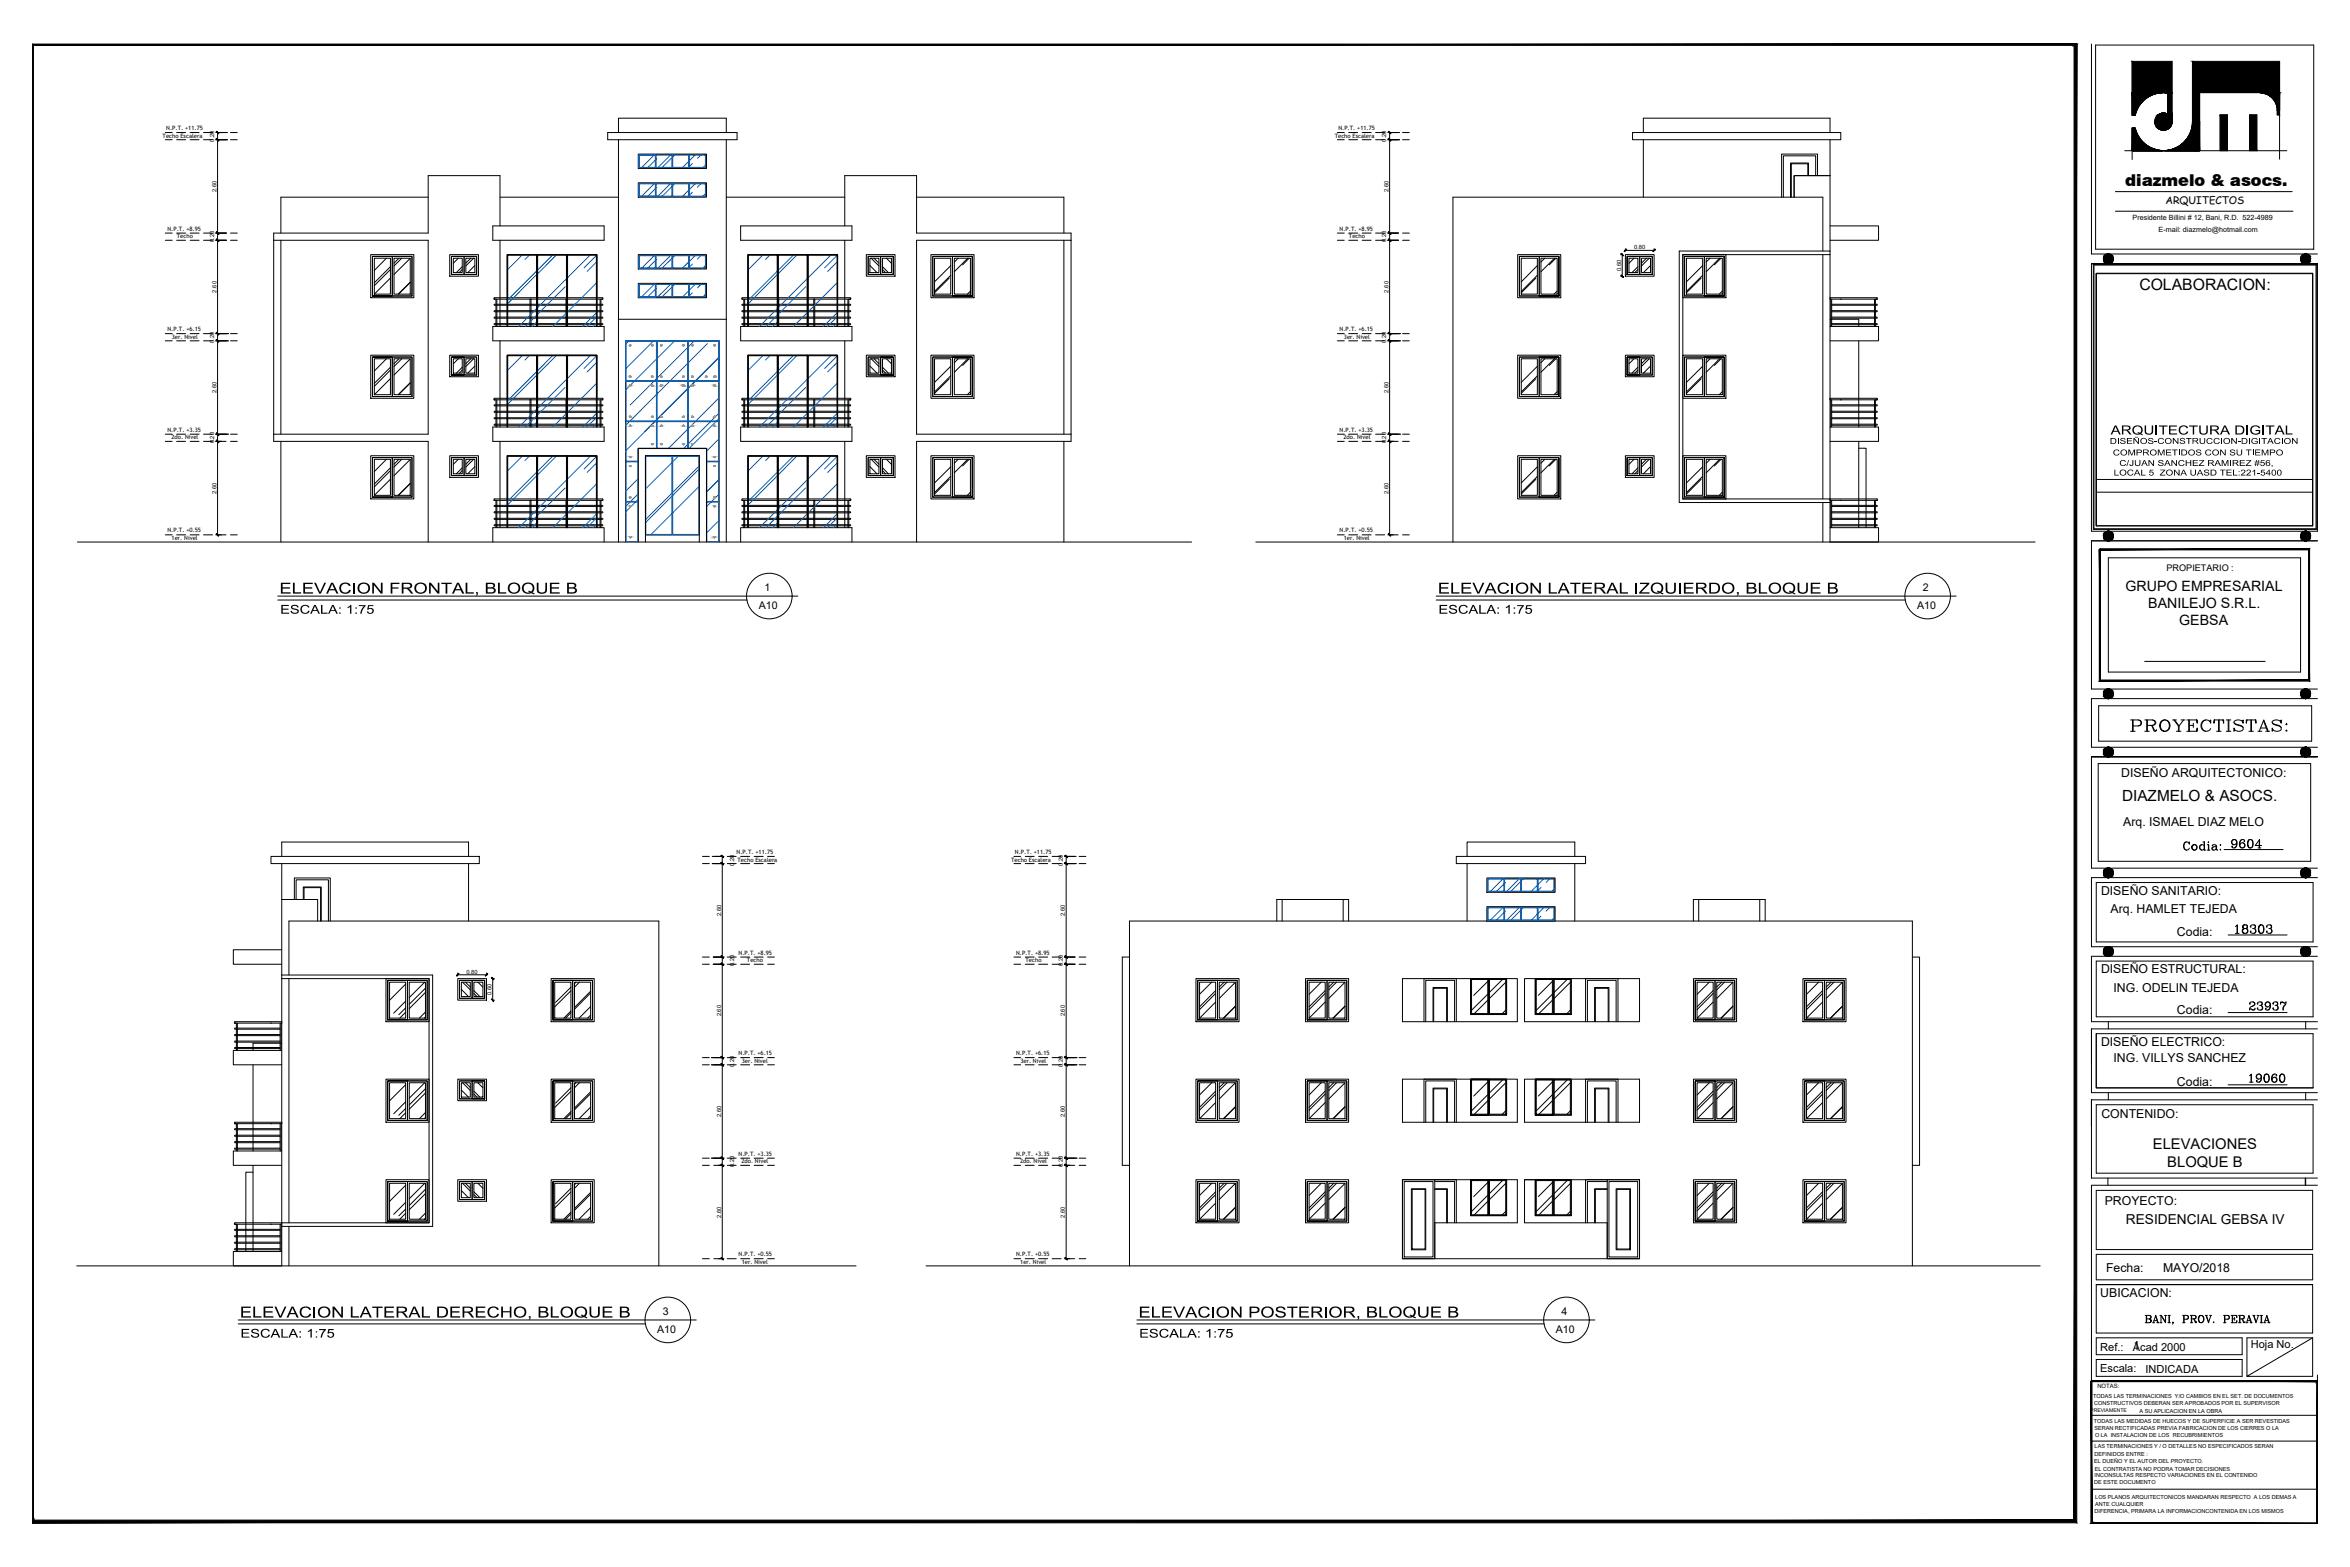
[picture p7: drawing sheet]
<svg xmlns="http://www.w3.org/2000/svg" width="914mm" height="610mm" viewBox="0 0 914 610" stroke-linecap="round" stroke-linejoin="round" font-family="sans-serif">
<defs><g id="words">
<text font-size="8.4" x="827.6" y="285.7">PROYECTISTAS:</text>
<g font-size="7.1">
<text x="867.1" y="331.3">9604</text>
<text x="868.5" y="364.4">18303</text>
<text x="833.6" y="516.5">BANI, PROV. PERAVIA</text>
</g>
<g font-size="6.6">
<text x="108.7" y="230.9">ELEVACION FRONTAL, BLOQUE B</text>
<text x="559.5" y="230.9">ELEVACION LATERAL IZQUIERDO, BLOQUE B</text>
<text x="848.4" y="332">Codia:</text>
<text x="874.2" y="394.1">23937</text>
<text x="874.2" y="422.3">19060</text>
<text x="93.3" y="512.6">ELEVACION LATERAL DERECHO, BLOQUE B</text>
<text x="443" y="512.6">ELEVACION POSTERIOR, BLOQUE B</text>
</g>
<text font-size="6.3" x="826.9" y="72.4">diazmelo &amp; asocs.</text>
<text font-size="6.1" x="832.4" y="112.7">COLABORACION:</text>
<text font-size="6" x="825.7" y="311.5">DIAZMELO &amp; ASOCS.</text>
<g font-size="5.7">
<text x="837.7" y="447.1">ELEVACIONES</text>
<text x="843.3" y="454">BLOQUE B</text>
</g>
<g font-size="5.5">
<text x="821.3" y="169">ARQUITECTURA DIGITAL</text>
<text x="827.1" y="229.9">GRUPO EMPRESARIAL</text>
<text x="835.9" y="236.6">BANILEJO S.R.L.</text>
<text x="848" y="243.2">GEBSA</text>
</g>
<g font-size="5.3">
<text x="109.2" y="238.8">ESCALA: 1:75</text>
<text x="559.9" y="238.8">ESCALA: 1:75</text>
<text x="827.2" y="476.2">RESIDENCIAL GEBSA IV</text>
<text x="93.8" y="520.4">ESCALA: 1:75</text>
<text x="443.5" y="520.4">ESCALA: 1:75</text>
</g>
<g font-size="4.8">
<text x="825.4" y="302.2">DISEÑO ARQUITECTONICO:</text>
<text x="826.2" y="321.4">Arq. ISMAEL DIAZ MELO</text>
<text x="817.5" y="348.4">DISEÑO SANITARIO:</text>
<text x="821.3" y="355.3">Arq. HAMLET TEJEDA</text>
<text x="847.1" y="364.2">Codia:</text>
<text x="817.5" y="378.7">DISEÑO ESTRUCTURAL:</text>
<text x="822.4" y="386">ING. ODELIN TEJEDA</text>
<text x="847.1" y="394.4">Codia:</text>
<text x="817.5" y="406.9">DISEÑO ELECTRICO:</text>
<text x="822.4" y="413">ING. VILLYS SANCHEZ</text>
<text x="847.1" y="422.4">Codia:</text>
<text x="817.7" y="435">CONTENIDO:</text>
<text x="819" y="468.7">PROYECTO:</text>
<text x="819.5" y="494.8">Fecha:</text>
<text x="841.7" y="494.7">MAYO/2018</text>
<text x="817.2" y="504.5">UBICACION:</text>
</g>
<g font-size="4.3">
<text x="817.2" y="525.4">Ref.:</text>
<text x="829.9" y="525.4">Acad 2000</text>
<text x="875.8" y="524.2">Hoja No.</text>
<text x="817.2" y="533.8">Escala:</text>
<text x="834.8" y="534.1">INDICADA</text>
</g>
<g font-size="4.1">
<text x="297.5" y="230.1">1</text>
<text x="748.2" y="230.1">2</text>
<text x="295.3" y="237">A10</text>
<text x="745.9" y="237">A10</text>
<text x="258" y="511.7">3</text>
<text x="607.6" y="511.7">4</text>
<text x="255.7" y="518.6">A10</text>
<text x="605.4" y="518.6">A10</text>
</g>
<text font-size="4" x="842.6" y="79.5">ARQUITECTOS</text>
<g font-size="3.6">
<text x="820.9" y="172.7">DISEÑOS-CONSTRUCCION-DIGITACION</text>
<text x="822.1" y="177.2">COMPROMETIDOS CON SU TIEMPO</text>
<text x="822.4" y="185">LOCAL 5 ZONA UASD TEL:221-5400</text>
<text x="824.6" y="181.3">C/JUAN SANCHEZ RAMIREZ #56,</text>
</g>
<text font-size="3.5" x="843" y="222.3">PROPIETARIO :</text>
<g font-size="2.8">
<text x="829.8" y="85.5">Presidente Billini # 12, Bani, R.D. 522-4989</text>
<text x="839.9" y="90.4">E-mail: diazmelo@hotmail.com</text>
</g>
<g font-size="2.3">
<text x="63.3" y="53.7">Techo Escalera</text>
<text x="64.7" y="50.6">N.P.T. +11.75</text>
<text x="519.3" y="53.7">Techo Escalera</text>
<text x="520.8" y="50.6">N.P.T. +11.75</text>
<text x="65.2" y="89.7">N.P.T. +8.95</text>
<text x="521.2" y="89.7">N.P.T. +8.95</text>
<text x="68.8" y="92.6">Techo</text>
<text x="524.9" y="92.6">Techo</text>
<text x="65.2" y="128.8">N.P.T. +6.15</text>
<text x="66.9" y="131.8">3er. Nivel</text>
<text x="521.2" y="128.8">N.P.T. +6.15</text>
<text x="522.9" y="131.8">3er. Nivel</text>
<text x="65.2" y="167.9">N.P.T. +3.35</text>
<text x="521.2" y="167.9">N.P.T. +3.35</text>
<text x="66.7" y="170.9">2do. Nivel</text>
<text x="522.8" y="170.9">2do. Nivel</text>
<text x="65.2" y="207.1">N.P.T. +0.55</text>
<text x="521.2" y="207.1">N.P.T. +0.55</text>
<text x="66.8" y="210">1er. Nivel</text>
<text x="522.8" y="210">1er. Nivel</text>
<text x="286.6" y="332.2">N.P.T. +11.75</text>
<text x="287" y="335.3">Techo Escalera</text>
<text x="393.4" y="335.3">Techo Escalera</text>
<text x="394.9" y="332.2">N.P.T. +11.75</text>
<text x="287.4" y="371.3">N.P.T. +8.95</text>
<text x="395.4" y="371.3">N.P.T. +8.95</text>
<text x="290.6" y="374.3">Techo</text>
<text x="399" y="374.3">Techo</text>
<text x="287.4" y="410.5">N.P.T. +6.15</text>
<text x="288.7" y="413.4">3er. Nivel</text>
<text x="395.4" y="410.5">N.P.T. +6.15</text>
<text x="397" y="413.4">3er. Nivel</text>
<text x="287.4" y="449.6">N.P.T. +3.35</text>
<text x="395.4" y="449.6">N.P.T. +3.35</text>
<text x="288.5" y="452.5">2do. Nivel</text>
<text x="396.9" y="452.5">2do. Nivel</text>
<text x="287.4" y="488.7">N.P.T. +0.55</text>
<text x="288.6" y="491.7">1er. Nivel</text>
<text x="395.4" y="488.7">N.P.T. +0.55</text>
<text x="397" y="491.7">1er. Nivel</text>
<text x="816.1" y="540.1">NOTAS:</text>
</g>
<g font-size="2.2">
<text x="83.3" y="55.1" transform="rotate(-90 83.3 55.1)">0.20</text>
<text x="539.4" y="55.1" transform="rotate(-90 539.4 55.1)">0.20</text>
<text x="84.2" y="74.7" transform="rotate(-90 84.2 74.7)">2.60</text>
<text x="540.2" y="74.7" transform="rotate(-90 540.2 74.7)">2.60</text>
<text x="83.3" y="94.2" transform="rotate(-90 83.3 94.2)">0.20</text>
<text x="539.4" y="94.2" transform="rotate(-90 539.4 94.2)">0.20</text>
<text x="635.8" y="96.9">0.80</text>
<text x="630.8" y="105.4" transform="rotate(-90 630.8 105.4)">0.60</text>
<text x="84.2" y="113.8" transform="rotate(-90 84.2 113.8)">2.60</text>
<text x="540.2" y="113.8" transform="rotate(-90 540.2 113.8)">2.60</text>
<text x="83.3" y="133.4" transform="rotate(-90 83.3 133.4)">0.20</text>
<text x="539.4" y="133.4" transform="rotate(-90 539.4 133.4)">0.20</text>
<text x="84.2" y="152.9" transform="rotate(-90 84.2 152.9)">2.60</text>
<text x="540.2" y="152.9" transform="rotate(-90 540.2 152.9)">2.60</text>
<text x="83.3" y="172.5" transform="rotate(-90 83.3 172.5)">0.20</text>
<text x="539.4" y="172.5" transform="rotate(-90 539.4 172.5)">0.20</text>
<text x="84.2" y="192.1" transform="rotate(-90 84.2 192.1)">2.60</text>
<text x="540.2" y="192.1" transform="rotate(-90 540.2 192.1)">2.60</text>
<text x="285.6" y="336.8" transform="rotate(-90 285.6 336.8)">0.20</text>
<text x="413.5" y="336.8" transform="rotate(-90 413.5 336.8)">0.20</text>
<text x="280.6" y="356.3" transform="rotate(-90 280.6 356.3)">2.60</text>
<text x="414.4" y="356.3" transform="rotate(-90 414.4 356.3)">2.60</text>
<text x="285.6" y="375.9" transform="rotate(-90 285.6 375.9)">0.20</text>
<text x="413.5" y="375.9" transform="rotate(-90 413.5 375.9)">0.20</text>
<text x="181.5" y="378.8">0.80</text>
<text x="191.2" y="387.1" transform="rotate(-90 191.2 387.1)">0.60</text>
<text x="280.6" y="395.4" transform="rotate(-90 280.6 395.4)">2.60</text>
<text x="414.4" y="395.4" transform="rotate(-90 414.4 395.4)">2.60</text>
<text x="285.6" y="415" transform="rotate(-90 285.6 415)">0.20</text>
<text x="413.5" y="415" transform="rotate(-90 413.5 415)">0.20</text>
<text x="280.6" y="434.6" transform="rotate(-90 280.6 434.6)">2.60</text>
<text x="414.4" y="434.6" transform="rotate(-90 414.4 434.6)">2.60</text>
<text x="285.6" y="454.1" transform="rotate(-90 285.6 454.1)">0.20</text>
<text x="413.5" y="454.1" transform="rotate(-90 413.5 454.1)">0.20</text>
<text x="280.6" y="473.7" transform="rotate(-90 280.6 473.7)">2.60</text>
<text x="414.4" y="473.7" transform="rotate(-90 414.4 473.7)">2.60</text>
<text x="814.5" y="543.9">TODAS LAS TERMINACIONES Y/O CAMBIOS EN EL SET. DE DOCUMENTOS</text>
<text x="814.9" y="546.7">CONSTRUCTIVOS DEBERAN SER APROBADOS POR EL SUPERVISOR</text>
<text x="832.5" y="549.6">A SU APLICACION EN LA OBRA</text>
<text x="814.7" y="553.7">TODAS LAS MEDIDAS DE HUECOS Y DE SUPERFICIE A SER REVESTIDAS</text>
<text x="815" y="556.4">SERAN RECTIFICADAS PREVIA FABRICACION DE LOS CIERRES O LA</text>
<text x="815" y="563.3">LAS TERMINACIONES Y / O DETALLES NO ESPECIFICADOS SERAN</text>
<text x="815.2" y="558.9">O LA INSTALACION DE LOS RECUBRIMIENTOS</text>
<text x="814.9" y="569.2">EL DUEÑO Y EL AUTOR DEL PROYECTO.</text>
<text x="815" y="566.3">DEFINIDOS ENTRE :</text>
<text x="815" y="574.7">INCONSULTAS RESPECTO VARIACIONES EN EL CONTENIDO</text>
<text x="815.1" y="572.2">EL CONTRATISTA NO PODRA TOMAR DECISIONES</text>
<text x="814.9" y="577.3">DE ESTE DOCUMENTO</text>
<text x="815.2" y="585.8">ANTE CUALQUIER</text>
<text x="815.3" y="583.2">LOS PLANOS ARQUITECTONICOS MANDARAN RESPECTO A LOS DEMAS A</text>
<text x="815" y="588.6">DIFERENCIA, PRIMARA LA INFORMACIONCONTENIDA EN LOS MISMOS</text>
</g>
<text font-size="2" x="813.3" y="549.5">PREVIAMENTE</text>
</g></defs>
<!-- layer: 0 -->
<g fill="none" stroke="#000" stroke-width=".39">
<path d="M220.6 99.1v27.9M314.3 99.1v27.9M220.6 138.2v27.9M314.3 138.2v27.9M220.6 177.3v28M314.3 177.3v28M30.1 210.9h433.6M488.6 210.9h303.3M545.7 458.9h12.6v30.8h-12.6zM546.4 459.7h11.2v29.3h-11.2zM593.2 458.9h17.9M625.4 458.9h12.5v30.8h-12.5z"/>
<path d="M626.1 459.7h11.1v29.3h-11.1zM549.2 462.4h5.6v23.8h-5.6zM549.5 462.7h5v23.2h-5zM628.8 462.4h5.6v23.8h-5.6zM629.1 462.7h5v23.2h-5zM29.9 492.5h303.2M360.3 492.5h433.6M830.8 522.5l.7-.6v3.3"/>
</g>
<!-- layer: CRISTAL -->
<g fill="none" stroke="#0061c2" stroke-width=".39">
<path d="M248.6 71.4h6.5v5h-6.5zM248.6 60.2h6.5v5h-6.5zM248.8 71.5h6.2v4.8h-6.2zM248.8 60.4h6.2v4.7h-6.2zM249.1 71.4l-.5 .5M249.1 60.2l-.5 .5M254.7 71.4l-5.1 5M254.7 60.2l-5.1 5M255.1 60.2v5M255.1 71.4v5M255.3 71.5h6.2v4.8h-6.2zM255.3 60.4h6.2v4.7h-6.2z"/>
<path d="M255.6 72.8l-3.6 3.6M255.6 61.6l-3.6 3.6M261 71.4l-5.1 5M261 60.2l-5.1 5M261.6 60.2v5M261.6 71.4v5M261.8 71.5h6.2v4.8h-6.2zM261.8 60.4h6.2v4.7h-6.2zM262.6 71.4l-5 5M262.6 60.2l-5 5M268.1 60.2v5M268.1 71.4v5"/>
<path d="M268.3 71.5h6.2v4.8h-6.2zM268.3 60.4h6.2v4.7h-6.2zM269.4 74.8l-1.6 1.6M269.4 63.6l-1.6 1.6M270.6 71.4l-5.1 5M270.6 60.2l-5.1 5M272.8 71.4l-1.4 1.4M272.8 60.2l-1.4 1.4M274.6 75.3l-1.1 1.1M274.6 64.1l-1.1 1.1M203.1 99.3l-5.5 5.6M205.9 99.3l-1.7 1.6"/>
<path d="M215 99.3l-5.8 5.8M216.4 99.3l-7.2 7.2M229.6 99.3l-8.8 8.7M232.1 99.4l-4.8 4.8M248.6 99.4h6.5v5h-6.5zM248.8 99.5h6.2v4.7h-6.2zM249.1 99.4l-.5 .4M254.7 99.4l-5.1 5M255.1 99.4v5M255.3 99.5h6.2v4.7h-6.2zM261 99.4l-5.1 5M261.6 99.4v5"/>
<path d="M261.8 99.5h6.2v4.7h-6.2zM262.6 99.4l-5 5M268.1 99.4v5M268.3 99.5h6.2v4.7h-6.2zM270.6 99.4l-5.1 5M272.8 99.4l-1.4 1.4M296.8 99.3l-5.6 5.6M299.5 99.3l-1.6 1.6M308.6 99.3l-5.8 5.8M310 99.3l-7.2 7.2M323.2 99.3l-8.7 8.7M325.7 99.4l-4.8 4.8"/>
<path d="M208.8 105.5l-11.2 11.2M208.8 106.8l-11.2 11.3M219.9 111.6l-10.7 10.7M220.4 108.5l-11.2 11.2M232.1 101.9l-3.6 3.7M232.1 110.1l-11.3 11.2M248.6 110.5h6.5v5h-6.5zM248.8 110.7h6.2v4.7h-6.2zM249.1 110.5l-.5 .5M254.7 110.5l-5.1 5M255.1 110.5v5M255.3 110.7h6.2v4.7h-6.2z"/>
<path d="M255.6 112l-3.6 3.5M255.6 100.8l-3.6 3.6M261 110.5l-5.1 5M261.6 110.5v5M261.8 110.7h6.2v4.7h-6.2zM262.6 110.5l-5 5M268.1 110.5v5M268.3 110.7h6.2v4.7h-6.2zM269.4 113.9l-1.6 1.6M269.4 102.7l-1.6 1.7M270.6 110.5l-5.1 5M272.8 110.5l-1.4 1.5"/>
<path d="M274.6 114.4l-1.1 1.1M274.6 103.2l-1.1 1.2M302.4 105.5l-11.2 11.2M302.4 106.8l-11.2 11.3M313.5 111.6l-10.7 10.7M314.1 108.5l-11.3 11.2M325.7 101.9l-3.6 3.7M325.7 110.1l-11.2 11.2M203.1 138.4l-5.5 5.6M205.9 138.4l-1.7 1.7M208.7 125.3l-1.7 1.7M208.8 122.7l-4.3 4.3"/>
<path d="M208.8 120.1l-6.9 6.9M215 138.4l-5.8 5.8M216.4 138.4l-7.2 7.2M220.4 121.7l-5.3 5.3M229.6 138.4l-8.8 8.8M232.1 138.5l-4.8 4.8M232.1 121.7l-5.3 5.3M232.1 125.7l-1.4 1.3M232.1 123.3l-3.7 3.7M243.4 132.6h12.2v15.7h-12.2zM243.6 132.7h11.8v15.4h-11.8zM244.8 132.6l-1.4 1.3"/>
<path d="M254.3 132.6l-10.9 10.8M255.6 132.6h12.1v15.7h-12.1zM255.6 132.6v41.9M255.7 132.7h11.8v15.4h-11.8zM262.6 132.6l-19.2 19.1M267.7 132.6h12.1v15.7h-12.1zM267.7 132.6v41.9M267.8 132.7h11.8v15.4h-11.8zM270.2 132.6l-25 25M275.3 133.6l-31.9 31.9M279.8 139.1l-36.4 36.3M279.8 138.9l-29 29"/>
<path d="M296.8 138.4l-5.6 5.6M299.5 138.4l-1.6 1.7M302.3 125.3l-1.7 1.7M302.4 122.7l-4.3 4.3M302.4 120.1l-6.9 6.9M308.6 138.4l-5.8 5.8M310 138.4l-7.2 7.2M314.1 121.7l-5.3 5.3M323.2 138.4l-8.7 8.8M325.7 138.5l-4.8 4.8M325.7 121.7l-5.3 5.3M325.7 125.7l-1.4 1.3"/>
<path d="M325.7 123.3l-3.7 3.7M208.8 144.6l-11.2 11.2M208.8 146l-11.2 11.2M208.8 159.2l-6.9 6.9M219.9 150.7l-10.7 10.7M220.4 147.6l-11.2 11.2M232.1 141.1l-3.6 3.6M232.1 149.2l-11.3 11.2M243.4 148.3h36.4M243.6 148.4h11.8v15.3h-11.8zM255.7 148.4h11.8v15.3h-11.8zM267.8 148.4h11.8v15.3h-11.8z"/>
<path d="M279.8 154.8l-19.6 19.6M302.4 144.6l-11.2 11.2M302.4 146l-11.2 11.2M302.4 159.2l-6.9 6.9M313.5 150.7l-10.7 10.7M314.1 147.6l-11.3 11.2M325.7 141.1l-3.6 3.6M325.7 149.2l-11.2 11.2M203.1 177.5l-5.5 5.6M205.9 177.5l-1.7 1.7M208.7 164.5l-1.7 1.6M208.8 161.8l-4.3 4.3"/>
<path d="M215 177.5l-5.8 5.8M216.4 177.5l-7.2 7.2M220.4 160.8l-5.3 5.3M229.6 177.5l-8.8 8.8M232.1 177.6l-4.8 4.9M232.1 160.9l-5.3 5.2M232.1 164.8l-1.4 1.3M232.1 162.4l-3.7 3.7M243.4 179.5h5M243.4 163.9h36.4M243.6 164h11.8v10.4h-7.2v5h-4.6zM243.6 179.7h4.6v15.4h-4.6z"/>
<path d="M251.1 177.3h10.5v30.8h-10.5zM251.3 177.5h10.2v30.4h-10.2zM255.7 164h11.8v10.4h-11.8zM261.5 180l-10.2 10.2M261.6 177.3h10.5v30.8h-10.5zM261.8 177.5h10.2v30.4h-10.2zM264 177.5l-2.2 2.2M267.8 164h11.8v15.4h-4.6v-5h-7.2zM274.9 179.5h4.9M275 179.7h4.6v15.4h-4.6zM279.8 162.8l-11.5 11.6M279.8 160.7l-13.7 13.7"/>
<path d="M279.8 170.6l-4.9 5M296.8 177.5l-5.6 5.6M299.5 177.5l-1.6 1.7M302.3 164.5l-1.7 1.6M302.4 161.8l-4.3 4.3M308.6 177.5l-5.8 5.8M310 177.5l-7.2 7.2M314.1 160.8l-5.3 5.3M323.2 177.5l-8.7 8.8M325.7 177.6l-4.8 4.9M325.7 160.9l-5.3 5.2M325.7 164.8l-1.4 1.3"/>
<path d="M325.7 162.4l-3.7 3.7M208.8 183.7l-11.2 11.2M208.8 185.1l-11.2 11.2M208.8 198.4l-6.9 6.9M219.9 189.9l-10.7 10.6M220.4 186.7l-11.2 11.3M220.4 199.9l-5.3 5.4M232.1 180.2l-3.6 3.6M232.1 200l-5.3 5.3M232.1 188.3l-11.3 11.2M243.4 195.2h5M243.6 195.3h4.6v15.4h-4.6z"/>
<path d="M248.3 194.4l-4.9 4.8M248.3 192.2l-4.9 4.8M248.3 186.3l-4.9 4.8M261.5 193l-10.2 10.2M261.5 191.8l-10.2 10.2M261.5 199.8l-8.1 8.1M272 182.5l-10.2 10.2M272 181.3l-10.2 10.2M272 189.3l-10.2 10.2M274.9 195.2h4.9M275 195.3h4.6v15.4h-4.6zM279.8 186.5l-4.9 4.9"/>
<path d="M279.8 192.2l-4.9 4.9M302.4 183.7l-11.2 11.2M302.4 185.1l-11.2 11.2M302.4 198.4l-6.9 6.9M313.5 189.9l-10.7 10.6M314.1 186.7l-11.3 11.3M314.1 199.9l-5.3 5.4M325.7 180.2l-3.6 3.6M325.7 200l-5.3 5.3M325.7 188.3l-11.2 11.2M208.7 203.6l-1.7 1.7M208.8 200.9l-4.3 4.4"/>
<path d="M232.1 203.9l-1.4 1.4M232.1 201.5l-3.7 3.8M279.8 210.3l-.6 .6M279.8 202.4l-4.9 4.9M302.3 203.6l-1.7 1.7M302.4 200.9l-4.3 4.4M325.7 203.9l-1.4 1.4M325.7 201.5l-3.7 3.8M578.8 353h6.5v5.1h-6.5zM578.8 341.8h6.5v5.1h-6.5zM579 353.1h6.2v4.8h-6.2zM579 342h6.2v4.7h-6.2z"/>
<path d="M579.3 353l-.5 .5M579.3 341.8l-.5 .5M584.9 353l-5.1 5.1M584.9 341.8l-5.1 5.1M585.3 341.8v5.1M585.3 353v5.1M585.5 353.1h6.2v4.8h-6.2zM585.5 342h6.2v4.7h-6.2zM585.8 354.5l-3.6 3.6M585.8 343.3l-3.6 3.6M591.2 353l-5.1 5.1M591.2 341.8l-5.1 5.1"/>
<path d="M591.8 341.8v5.1M591.8 353v5.1M592 353.1h6.2v4.8h-6.2zM592 342h6.2v4.7h-6.2zM592.8 353l-5 5.1M592.8 341.8l-5 5.1M598.3 341.8v5.1M598.3 353v5.1M598.5 353.1h6.2v4.8h-6.2zM598.5 342h6.2v4.7h-6.2zM599.6 356.4l-1.6 1.7M599.6 345.2l-1.6 1.7"/>
<path d="M600.7 353l-5 5.1M600.7 341.8l-5 5.1M603 353l-1.4 1.5M603 341.8l-1.4 1.5M604.8 356.9l-1.1 1.2M604.8 345.7l-1.1 1.2"/>
</g>
<!-- layer: MB -->
<path d="M251.1 208.1h21" fill="none" stroke="#000" stroke-width=".39"/>
<!-- layer: MVERDE -->
<g fill="none" stroke="#000" stroke-width=".39">
<path d="M236.5 51.6h50.3v2.8h-50.3zM240.7 51.6v-5.6h41.9v5.6M240.7 54.4v69.8M282.6 54.4v69.8M166.6 76.7h-57.3v14M194.5 76.7h46.2M282.6 76.7h46.1M356.6 76.7h57.4v14M109.3 93.5v75.4M414 93.5v75.4M653.4 97.7h58.7v1.4h-57.3v95h57.3v1.4h-58.7zM109.3 171.7v39.2"/>
<path d="M414 171.7v39.2M566.7 333.2h50.3v2.8h-50.3zM570.9 333.2v-5.6h41.9v5.6M570.9 336v22.3M612.8 336v22.3M109.6 379.3h58.7v97.8h-58.7v-1.4h57.3v-95h-57.3z"/>
</g>
<!-- layer: MURO -->
<g fill="none" stroke="#000" stroke-width=".39">
<path d="M191.8 87.9h43.3v5.6h-43.3zM194.5 87.9v-19.6h-27.9v22.4h-60.1v2.8h60.1v75.4h-60.1v2.8h60.1v39.2M194.5 93.5v33.5M288.2 87.9h43.3v5.6h-43.3zM328.7 87.9v-19.6h27.9v22.4h60.2v2.8h-60.2v75.4h60.2v2.8h-60.2v39.2M328.7 93.5v33.5M709.3 97.7v-21h-144v134.2M709.3 99.1v95M191.8 127h43.3v5.6h-43.3zM194.5 132.6v33.5M288.2 127h43.3v5.6h-43.3zM328.7 132.6v33.5"/>
<path d="M191.8 166.1h43.3v5.6h-43.3zM194.5 171.7v33.6M288.2 166.1h43.3v5.6h-43.3zM328.7 171.7v33.6M709.3 195.5v15.4M191.8 210.9v-5.6h43.3v5.6M240.7 210.9v-86.7h41.9v86.7M243.4 210.9v-78.3h36.4v78.3M248.4 210.9v-36.4h26.5v36.4M251.1 210.9v-33.6h21v33.6M288.2 210.9v-5.6h43.3v5.6M112.4 379.3v-21h144v134.2"/>
<path d="M112.4 380.7v95M545.7 380.7h44.7v16.8h-44.7zM593.2 380.7h44.7v16.8h-44.7zM545.7 419.8h44.7v16.8h-44.7zM593.2 419.8h44.7v16.8h-44.7zM112.4 477.1v15.4M439.5 492.5v-134.2h304.6v134.2M558.3 489.7v-14h32.1v-16.8h-44.7v30.8h92.2v-30.8h-44.7v16.8h32.2v14"/>
</g>
<!-- layer: VUELOS -->
<g fill="none" stroke="#000" stroke-width=".39">
<path d="M64.3 54.4h2.7M64.3 51.6h2.7M68.7 54.4h3.5M68.7 51.6h3.5M74 54.4h3.5M74 51.6h3.5M79.2 54.4h3.5M79.2 51.6h3.5M84.4 54.4h3.6M84.4 51.6h3.6M89.7 54.4h2.6M89.7 51.6h2.6"/>
<path d="M520.4 54.4h2.7M520.4 51.6h2.7M524.8 54.4h3.5M524.8 51.6h3.5M530 54.4h3.5M530 51.6h3.5M535.2 54.4h3.6M535.2 51.6h3.6M540.5 54.4h3.5M540.5 51.6h3.5M545.7 54.4h2.7M545.7 51.6h2.7"/>
<path d="M64.3 93.5h2.7M64.3 90.7h2.7M68.7 93.5h3.5M68.7 90.7h3.5M74 93.5h3.5M74 90.7h3.5M79.2 93.5h3.5M79.2 90.7h3.5M84.4 93.5h3.6M84.4 90.7h3.6M89.7 93.5h2.6M89.7 90.7h2.6"/>
<path d="M520.4 93.5h2.7M520.4 90.7h2.7M524.8 93.5h3.5M524.8 90.7h3.5M530 93.5h3.5M530 90.7h3.5M535.2 93.5h3.6M535.2 90.7h3.6M540.5 93.5h3.5M540.5 90.7h3.5M545.7 93.5h2.7M545.7 90.7h2.7"/>
<path d="M64.3 132.6h2.7M64.3 129.8h2.7M68.7 132.6h3.5M68.7 129.8h3.5M74 132.6h3.5M74 129.8h3.5M79.2 132.6h3.5M79.2 129.8h3.5M84.4 132.6h3.6M84.4 129.8h3.6M89.7 132.6h2.6M89.7 129.8h2.6"/>
<path d="M520.4 132.6h2.7M520.4 129.8h2.7M524.8 132.6h3.5M524.8 129.8h3.5M530 132.6h3.5M530 129.8h3.5M535.2 132.6h3.6M535.2 129.8h3.6M540.5 132.6h3.5M540.5 129.8h3.5M545.7 132.6h2.7M545.7 129.8h2.7"/>
<path d="M64.3 171.7h2.7M64.3 168.9h2.7M68.7 171.7h3.5M68.7 168.9h3.5M74 171.7h3.5M74 168.9h3.5M79.2 171.7h3.5M79.2 168.9h3.5M84.4 171.7h3.6M84.4 168.9h3.6M89.7 171.7h2.6M89.7 168.9h2.6"/>
<path d="M520.4 171.7h2.7M520.4 168.9h2.7M524.8 171.7h3.5M524.8 168.9h3.5M530 171.7h3.5M530 168.9h3.5M535.2 171.7h3.6M535.2 168.9h3.6M540.5 171.7h3.5M540.5 168.9h3.5M545.7 171.7h2.7M545.7 168.9h2.7"/>
<path d="M64.3 208.1h2.7M68.7 208.1h3.5M74 208.1h3.5M79.2 208.1h3.5M84.4 208.1h3.6M89.7 208.1h2.6M520.4 208.1h2.7M524.8 208.1h3.5M530 208.1h3.5M535.2 208.1h3.6M540.5 208.1h3.5M545.7 208.1h2.7"/>
<path d="M273.3 336h2.7M273.3 333.2h2.7M277.7 336h3.5M277.7 333.2h3.5M283 336h3.5M283 333.2h3.5M288.2 336h3.5M288.2 333.2h3.5M293.4 336h3.6M293.4 333.2h3.6M298.7 336h2.6M298.7 333.2h2.6"/>
<path d="M394.5 336h2.7M394.5 333.2h2.7M398.9 336h3.5M398.9 333.2h3.5M404.1 336h3.6M404.1 333.2h3.6M409.4 336h3.5M409.4 333.2h3.5M414.6 336h3.6M414.6 333.2h3.6M419.9 336h2.6M419.9 333.2h2.6"/>
<path d="M273.3 375.1h2.7M273.3 372.3h2.7M277.7 375.1h3.5M277.7 372.3h3.5M283 375.1h3.5M283 372.3h3.5M288.2 375.1h3.5M288.2 372.3h3.5M293.4 375.1h3.6M293.4 372.3h3.6M298.7 375.1h2.6M298.7 372.3h2.6"/>
<path d="M394.5 375.1h2.7M394.5 372.3h2.7M398.9 375.1h3.5M398.9 372.3h3.5M404.1 375.1h3.6M404.1 372.3h3.6M409.4 375.1h3.5M409.4 372.3h3.5M414.6 375.1h3.6M414.6 372.3h3.6M419.9 375.1h2.6M419.9 372.3h2.6"/>
<path d="M273.3 414.2h2.7M273.3 411.4h2.7M277.7 414.2h3.5M277.7 411.4h3.5M283 414.2h3.5M283 411.4h3.5M288.2 414.2h3.5M288.2 411.4h3.5M293.4 414.2h3.6M293.4 411.4h3.6M298.7 414.2h2.6M298.7 411.4h2.6"/>
<path d="M394.5 414.2h2.7M394.5 411.4h2.7M398.9 414.2h3.5M398.9 411.4h3.5M404.1 414.2h3.6M404.1 411.4h3.6M409.4 414.2h3.5M409.4 411.4h3.5M414.6 414.2h3.6M414.6 411.4h3.6M419.9 414.2h2.6M419.9 411.4h2.6"/>
<path d="M273.3 453.3h2.7M273.3 450.6h2.7M277.7 453.3h3.5M277.7 450.6h3.5M283 453.3h3.5M283 450.6h3.5M288.2 453.3h3.5M288.2 450.6h3.5M293.4 453.3h3.6M293.4 450.6h3.6M298.7 453.3h2.6M298.7 450.6h2.6"/>
<path d="M394.5 453.3h2.7M394.5 450.6h2.7M398.9 453.3h3.5M398.9 450.6h3.5M404.1 453.3h3.6M404.1 450.6h3.6M409.4 453.3h3.5M409.4 450.6h3.5M414.6 453.3h3.6M414.6 450.6h3.6M419.9 453.3h2.6M419.9 450.6h2.6"/>
<path d="M273.3 489.7h2.7M277.7 489.7h3.5M283 489.7h3.5M288.2 489.7h3.5M293.4 489.7h3.6M298.7 489.7h2.6M394.5 489.7h2.7M398.9 489.7h3.5M404.1 489.7h3.6M409.4 489.7h3.5M414.6 489.7h3.6M419.9 489.7h2.6"/>
</g>
<!-- layer: DIM -->
<g fill="none" stroke="#000" stroke-width=".39">
<path d="M83.9 54.4h4.6M83.9 51.6h4.6M84.7 51.1v157.4M540 54.4h4.6M540 51.6h4.6M540.7 51.1v157.4M83.9 93.5h4.2M83.9 90.7h4.2M540 93.5h4.2M540 90.7h4.2M630.5 99.1h.7M631.2 98.6v9.3"/>
<path d="M632 97.4h12M632.4 96.7v.7M643.6 96.7v.7M630.5 107.4h.7M83.9 132.6h4.9M83.9 129.8h4.9M540 132.6h4.9M540 129.8h4.9M83.9 171.7h2.2M83.9 168.9h4.9M540 171.7h2.2M540 168.9h4.9"/>
<path d="M83.9 208.1h2.2M540 208.1h2.2M277.1 336h4.6M277.1 333.2h4.6M281 332.7v157.4M414.1 336h4.6M414.1 333.2h4.6M414.9 332.7v157.4M177.7 379.2h12M178.1 378.5v.7M189.3 378.5v.7M277.5 375.1h4.2"/>
<path d="M277.5 372.3h4.2M414.1 375.1h4.2M414.1 372.3h4.2M191.7 380.7h.7M191.7 389.1h.7M191.7 380.3v9.2M276.8 414.2h4.9M276.8 411.4h4.9M414.1 414.2h4.9M414.1 411.4h4.9M276.8 450.6h4.9M279.6 453.3h2.1"/>
<path d="M414.1 453.3h2.2M414.1 450.6h4.9M279.6 489.7h2.1M414.1 489.7h2.2"/>
</g>
<!-- layer: DIM-COTAS -->
<g fill="#000" stroke="#000" stroke-width=".39">
<path d="M84.3 53.9l.8 .8zM84.2 54l.9 .7z"/>
<path d="M84.2 54l.9 .7zM84.2 54l.9 .7z"/>
<path d="M84.2 51.2l.9 .7zM84.2 51.2l.9 .7z"/>
<path d="M540.3 53.9l.9 .8zM540.2 54l1 .7z"/>
<path d="M540.2 54l1 .7zM540.2 54l1 .7z"/>
<path d="M540.2 51.2l1 .7zM540.2 51.2l1 .7z"/>
<path d="M84.3 93l.8 .9zM84.2 93.1l.9 .8z"/>
<path d="M84.3 90.2l.8 .9zM84.2 90.3l.9 .8z"/>
<path d="M84.2 93.1l.9 .8zM84.2 93.1l.9 .8z"/>
<path d="M84.2 90.3l.9 .8zM84.2 90.3l.9 .8z"/>
<path d="M540.3 93l.9 .9zM540.2 93.1l1 .8z"/>
<path d="M540.3 90.2l.9 .9zM540.2 90.3l1 .8z"/>
<path d="M540.2 93.1l1 .8zM540.2 93.1l1 .8z"/>
<path d="M540.2 90.3l1 .8zM540.2 90.3l1 .8z"/>
<path d="M630.8 98.7l.9 .7zM630.8 98.7l.9 .7z"/>
<path d="M632.8 96.9l-.7 1zM632 97.8l.8-.9z"/>
<path d="M644 96.9l-.8 1zM644 96.9l-.8 1z"/>
<path d="M630.8 107l.9 .8zM630.8 107.1l.9 .7z"/>
<path d="M84.3 132.1l.8 .9zM84.2 132.2l.9 .8z"/>
<path d="M84.3 129.3l.8 .9zM84.2 129.4l.9 .8z"/>
<path d="M84.2 132.2l.9 .8zM84.2 132.2l.9 .8z"/>
<path d="M84.2 129.4l.9 .8zM84.2 129.4l.9 .8z"/>
<path d="M540.3 132.1l.9 .9zM540.2 132.2l1 .8z"/>
<path d="M540.3 129.3l.9 .9zM540.2 129.4l1 .8z"/>
<path d="M540.2 132.2l1 .8zM540.2 132.2l1 .8z"/>
<path d="M540.2 129.4l1 .8zM540.2 129.4l1 .8z"/>
<path d="M84.3 171.2l.8 .9zM84.2 171.4l.9 .7z"/>
<path d="M84.3 168.4l.8 .9zM84.2 168.6l.9 .7z"/>
<path d="M84.2 171.4l.9 .7zM84.3 171.2l.8 .9z"/>
<path d="M84.2 168.6l.9 .7zM84.3 168.4l.8 .9z"/>
<path d="M540.3 171.2l.9 .9zM540.2 171.4l1 .7z"/>
<path d="M540.3 168.4l.9 .9zM540.2 168.6l1 .7z"/>
<path d="M540.2 171.4l1 .7zM540.3 171.2l.9 .9z"/>
<path d="M540.2 168.6l1 .7zM540.3 168.4l.9 .9z"/>
<path d="M84.3 207.6l.8 .8zM84.2 207.7l.9 .7z"/>
<path d="M540.3 207.6l.9 .8zM540.2 207.7l1 .7z"/>
<path d="M280.7 335.5l.8 .8zM280.6 335.6l.9 .7z"/>
<path d="M280.6 335.6l.9 .7zM280.6 335.6l.9 .7z"/>
<path d="M280.6 332.8l.9 .7zM280.6 332.8l.9 .7z"/>
<path d="M414.5 335.5l.8 .8zM414.4 335.6l.9 .7z"/>
<path d="M414.4 335.6l.9 .7zM414.4 335.6l.9 .7z"/>
<path d="M414.4 332.8l.9 .7zM414.4 332.8l.9 .7z"/>
<path d="M178.5 378.8l-.8 .9zM178.5 378.8l-.8 .9z"/>
<path d="M188.8 379.6l.9-.8zM189.7 378.8l-.8 .9z"/>
<path d="M280.7 374.7l.8 .8zM280.6 374.7l.9 .8z"/>
<path d="M280.7 371.9l.8 .8zM280.6 371.9l.9 .8z"/>
<path d="M280.6 374.7l.9 .8zM280.6 374.7l.9 .8z"/>
<path d="M280.6 371.9l.9 .8zM280.6 371.9l.9 .8z"/>
<path d="M414.4 374.7l.9 .8zM414.4 374.7l.9 .8z"/>
<path d="M414.5 371.9l.8 .8zM414.4 371.9l.9 .8z"/>
<path d="M414.4 374.7l.9 .8zM414.4 374.7l.9 .8z"/>
<path d="M414.4 371.9l.9 .8zM414.4 371.9l.9 .8z"/>
<path d="M191.2 388.7l.9 .7zM191.2 388.7l.9 .9z"/>
<path d="M191.2 380.3l.9 .9zM191.3 380.2l.8 .8z"/>
<path d="M280.7 413.8l.8 .8zM280.6 413.9l.9 .7z"/>
<path d="M280.7 411l.8 .8zM280.6 411.1l.9 .7z"/>
<path d="M280.6 413.9l.9 .7zM280.6 413.9l.9 .7z"/>
<path d="M280.6 411.1l.9 .7zM280.6 411.1l.9 .7z"/>
<path d="M414.5 413.8l.8 .8zM414.4 413.9l.9 .7z"/>
<path d="M414.5 411l.8 .8zM414.4 411.1l.9 .7z"/>
<path d="M414.4 413.9l.9 .7zM414.4 413.9l.9 .7z"/>
<path d="M414.4 411.1l.9 .7zM414.4 411.1l.9 .7z"/>
<path d="M280.7 452.9l.8 .8zM280.6 453l.9 .7z"/>
<path d="M280.7 450.1l.8 .8zM280.6 450.2l.9 .7z"/>
<path d="M280.6 453l.9 .7zM280.6 453l.9 .7z"/>
<path d="M280.6 450.2l.9 .7zM280.6 450.2l.9 .7z"/>
<path d="M414.5 452.9l.8 .8zM414.4 453l.9 .7z"/>
<path d="M414.5 450.1l.8 .8zM414.4 450.2l.9 .7z"/>
<path d="M414.4 453l.9 .7zM414.4 453l.9 .7z"/>
<path d="M414.4 450.2l.9 .7zM414.4 450.2l.9 .7z"/>
<path d="M280.7 489.2l.8 .9zM280.6 489.3l.9 .8z"/>
<path d="M414.4 489.3l.9 .8zM414.4 489.3l.9 .8z"/>
</g>
<!-- layer: PERT-VENT -->
<g fill="none" stroke="#000" stroke-width=".39">
<path d="M248.4 59.9h26.5v5.6h-26.5zM248.4 71.1h26.5v5.6h-26.5zM248.6 71.4h26v5h-26zM248.6 60.2h26v5h-26zM698.1 76.7v-8.4h14v29.4M144.3 99.1h16.7v16.7h-16.7zM144.9 99.7h15.4v15.4h-15.4h7.7v-15.4h-7.7v15.4zM152.6 99.7h7.7v15.4h-7.7zM175 99.1h11.2v8.3h-11.2zM175.7 99.7h9.7v7.1h-9.7h4.9v-7.1h-4.9v7.1zM180.6 99.7h4.8v7.1h-4.8zM248.4 99.1h26.5v5.5h-26.5z"/>
<path d="M248.6 99.4h26v5h-26zM337.1 99.1h11.2v8.3h-11.2zM337.8 99.7h9.8v7.1v-7.1h-4.9v7.1h4.9h-9.8zM337.8 99.7h4.9v7.1h-4.9zM362.2 99.1h16.8v16.7h-16.8zM363 99.7h15.3v15.4v-15.4h-7.7v15.4h7.7h-15.3zM363 99.7h7.6v15.4h-7.6zM590.5 99.1h16.8v16.7h-16.8zM591.2 99.7h15.4v15.4v-15.4h-7.7v15.4h7.7h-15.4zM591.2 99.7h7.7v15.4h-7.7zM632.4 99.1h11.2v8.3h-11.2zM633.1 99.7h9.8v7.1h-9.8h4.9v-7.1h-4.9v7.1z"/>
<path d="M638 99.7h4.9v7.1h-4.9zM654.8 99.1h16.8v16.7h-16.8zM655.5 99.7h15.4v15.4v-15.4h-7.7v15.4h7.7h-15.4zM655.5 99.7h7.7v15.4h-7.7zM712.1 87.9h18.9v5.6h-18.9M712.1 99.1v95M145.7 100.5h6.2v13.9h-6.2zM153.3 100.5h6.3v13.9h-6.3zM176.4 100.5h3.5v5.5h-3.5zM181.3 100.5h3.5v5.5h-3.5zM248.4 110.2h26.5v5.6h-26.5zM248.6 110.5h26v5h-26z"/>
<path d="M338.5 100.5h3.5v5.5h-3.5zM343.4 100.5h3.5v5.5h-3.5zM363.6 100.5h6.3v13.9h-6.3zM371.3 100.5h6.3v13.9h-6.3zM591.9 100.5h6.3v13.9h-6.3zM599.6 100.5h6.3v13.9h-6.3zM633.8 100.5h3.5v5.5h-3.5zM638.7 100.5h3.5v5.5h-3.5zM656.2 100.5h6.3v13.9h-6.3zM663.9 100.5h6.3v13.9h-6.3zM144.3 138.2h16.7v16.7h-16.7zM144.9 138.9h15.4v15.4h-15.4h7.7v-15.4h-7.7v15.4z"/>
<path d="M145.7 139.6h6.2v13.9h-6.2zM152.6 138.9h7.7v15.4h-7.7zM153.3 139.6h6.3v13.9h-6.3zM175 138.2h11.2v8.4h-11.2zM175.7 138.9h9.7v7h-9.7h4.9v-7h-4.9v7zM176.4 139.6h3.5v5.6h-3.5zM180.6 138.9h4.8v7h-4.8zM181.3 139.6h3.5v5.6h-3.5zM337.1 138.2h11.2v8.4h-11.2zM337.8 138.9h9.8v7v-7h-4.9v7h4.9h-9.8zM337.8 138.9h4.9v7h-4.9zM338.5 139.6h3.5v5.6h-3.5z"/>
<path d="M343.4 139.6h3.5v5.6h-3.5zM362.2 138.2h16.8v16.7h-16.8zM363 138.9h15.3v15.4v-15.4h-7.7v15.4h7.7h-15.3zM363 138.9h7.6v15.4h-7.6zM363.6 139.6h6.3v13.9h-6.3zM371.3 139.6h6.3v13.9h-6.3zM590.5 138.2h16.8v16.7h-16.8zM591.2 138.9h15.4v15.4v-15.4h-7.7v15.4h7.7h-15.4zM591.2 138.9h7.7v15.4h-7.7zM591.9 139.6h6.3v13.9h-6.3zM599.6 139.6h6.3v13.9h-6.3zM632.4 138.2h11.2v8.4h-11.2z"/>
<path d="M633.1 138.9h9.8v7h-9.8h4.9v-7h-4.9v7zM633.8 139.6h3.5v5.6h-3.5zM638 138.9h4.9v7h-4.9zM638.7 139.6h3.5v5.6h-3.5zM654.8 138.2h16.8v16.7h-16.8zM655.5 138.9h15.4v15.4v-15.4h-7.7v15.4h7.7h-15.4zM655.5 138.9h7.7v15.4h-7.7zM656.2 139.6h6.3v13.9h-6.3zM663.9 139.6h6.3v13.9h-6.3zM712.1 127h18.9v5.6h-18.9M144.3 177.3h16.7v16.8h-16.7zM144.9 178h15.4v15.4h-15.4h7.7v-15.4h-7.7v15.4z"/>
<path d="M145.7 178.7h6.2v14h-6.2zM152.6 178h7.7v15.4h-7.7zM153.3 178.7h6.3v14h-6.3zM175 177.3h11.2v8.4h-11.2zM175.7 178h9.7v7h-9.7h4.9v-7h-4.9v7zM176.4 178.7h3.5v5.6h-3.5zM180.6 178h4.8v7h-4.8zM181.3 178.7h3.5v5.6h-3.5zM337.1 177.3h11.2v8.4h-11.2zM337.8 178h9.8v7v-7h-4.9v7h4.9h-9.8zM337.8 178h4.9v7h-4.9zM338.5 178.7h3.5v5.6h-3.5z"/>
<path d="M343.4 178.7h3.5v5.6h-3.5zM362.2 177.3h16.8v16.8h-16.8zM363 178h15.3v15.4v-15.4h-7.7v15.4h7.7h-15.3zM363 178h7.6v15.4h-7.6zM363.6 178.7h6.3v14h-6.3zM371.3 178.7h6.3v14h-6.3zM590.5 177.3h16.8v16.8h-16.8zM591.2 178h15.4v15.4v-15.4h-7.7v15.4h7.7h-15.4zM591.2 178h7.7v15.4h-7.7zM591.9 178.7h6.3v14h-6.3zM599.6 178.7h6.3v14h-6.3zM632.4 177.3h11.2v8.4h-11.2z"/>
<path d="M633.1 178h9.8v7h-9.8h4.9v-7h-4.9v7zM633.8 178.7h3.5v5.6h-3.5zM638 178h4.9v7h-4.9zM638.7 178.7h3.5v5.6h-3.5zM654.8 177.3h16.8v16.8h-16.8zM655.5 178h15.4v15.4v-15.4h-7.7v15.4h7.7h-15.4zM655.5 178h7.7v15.4h-7.7zM656.2 178.7h6.3v14h-6.3zM663.9 178.7h6.3v14h-6.3zM712.1 166.1h18.9v5.6h-18.9M712.1 195.5v15.4h18.9v-5.6h-18.9M123.6 358.3v-8.4h-14v29.4"/>
<path d="M578.6 352.7h26.5v5.6h-26.5zM578.6 341.5h26.5v5.6h-26.5zM578.8 353h26v5.1h-26zM578.8 341.8h26v5.1h-26zM109.6 369.5h-18.8v5.6h18.8M439.5 372.3h-2.8v81h2.8M744.1 372.3h2.8v81h-2.8M109.6 380.7v95M150.2 380.7h16.7v16.8h-16.7zM150.9 381.4h15.3v15.3h-15.3h7.7v-15.3h-7.7v15.3zM151.6 382.1h6.2v14h-6.2zM158.6 381.4h7.6v15.3h-7.6z"/>
<path d="M159.2 382.1h6.4v14h-6.4zM178.1 380.7h11.2v8.4h-11.2zM178.8 381.4h9.8v7v-7h-4.9v7h4.9h-9.8zM178.8 381.4h4.9v7h-4.9zM179.5 382.1h3.5v5.6h-3.5zM184.4 382.1h3.5v5.6h-3.5zM214.4 380.7h16.8v16.8h-16.8zM215.2 381.4h15.3v15.3h-15.3h7.6v-15.3h-7.6v15.3zM215.8 382.1h6.4v14h-6.4zM222.8 381.4h7.7v15.3h-7.7zM223.5 382.1h6.3v14h-6.3zM465.4 380.7h16.7v16.8h-16.7z"/>
<path d="M466 381.4h15.4v15.3h-15.4h7.7v-15.3h-7.7v15.3zM466.8 382.1h6.2v14h-6.2zM473.7 381.4h7.7v15.3h-7.7zM474.4 382.1h6.3v14h-6.3zM508 380.7h16.7v16.8h-16.7zM508.7 381.4h15.3v15.3h-15.3h7.7v-15.3h-7.7v15.3zM509.4 382.1h6.2v14h-6.2zM516.4 381.4h7.6v15.3h-7.6zM517 382.1h6.4v14h-6.4zM658.9 380.7h16.8v16.8h-16.8zM659.6 381.4h15.4v15.3h-15.4h7.7v-15.3h-7.7v15.3zM660.3 382.1h6.3v14h-6.3z"/>
<path d="M667.3 381.4h7.7v15.3h-7.7zM668 382.1h6.3v14h-6.3zM701.5 380.7h16.8v16.8h-16.8zM702.2 381.4h15.4v15.3h-15.4h7.7v-15.3h-7.7v15.3zM702.9 382.1h6.3v14h-6.3zM709.9 381.4h7.7v15.3h-7.7zM710.6 382.1h6.3v14h-6.3zM109.6 408.6h-18.8v5.6h18.8M150.2 419.8h16.7v16.8h-16.7zM178.1 419.8h11.2v8.4h-11.2zM214.4 419.8h16.8v16.8h-16.8zM465.4 419.8h16.7v16.8h-16.7z"/>
<path d="M508 419.8h16.7v16.8h-16.7zM658.9 419.8h16.8v16.8h-16.8zM701.5 419.8h16.8v16.8h-16.8zM150.9 420.5h15.3v15.4h-15.3h7.7v-15.4h-7.7v15.4zM151.6 421.2h6.2v14h-6.2zM158.6 420.5h7.6v15.4h-7.6zM159.2 421.2h6.4v14h-6.4zM178.8 420.5h9.8v7v-7h-4.9v7h4.9h-9.8zM178.8 420.5h4.9v7h-4.9zM179.5 421.2h3.5v5.6h-3.5zM184.4 421.2h3.5v5.6h-3.5zM215.2 420.5h15.3v15.4h-15.3h7.6v-15.4h-7.6v15.4z"/>
<path d="M215.8 421.2h6.4v14h-6.4zM222.8 420.5h7.7v15.4h-7.7zM223.5 421.2h6.3v14h-6.3zM466 420.5h15.4v15.4h-15.4h7.7v-15.4h-7.7v15.4zM466.8 421.2h6.2v14h-6.2zM473.7 420.5h7.7v15.4h-7.7zM474.4 421.2h6.3v14h-6.3zM508.7 420.5h15.3v15.4h-15.3h7.7v-15.4h-7.7v15.4zM509.4 421.2h6.2v14h-6.2zM516.4 420.5h7.6v15.4h-7.6zM517 421.2h6.4v14h-6.4zM659.6 420.5h15.4v15.4h-15.4h7.7v-15.4h-7.7v15.4z"/>
<path d="M660.3 421.2h6.3v14h-6.3zM667.3 420.5h7.7v15.4h-7.7zM668 421.2h6.3v14h-6.3zM702.2 420.5h15.4v15.4h-15.4h7.7v-15.4h-7.7v15.4zM702.9 421.2h6.3v14h-6.3zM709.9 420.5h7.7v15.4h-7.7zM710.6 421.2h6.3v14h-6.3zM109.6 447.8h-18.8v5.5h18.8M150.2 458.9h16.7v16.8h-16.7zM150.9 459.7h15.3v15.3h-15.3h7.7v-15.3h-7.7v15.3zM158.6 459.7h7.6v15.3h-7.6zM178.1 458.9h11.2v8.4h-11.2z"/>
<path d="M178.8 459.7h9.8v6.9v-6.9h-4.9v6.9h4.9h-9.8zM178.8 459.7h4.9v6.9h-4.9zM214.4 458.9h16.8v16.8h-16.8zM215.2 459.7h15.3v15.3h-15.3h7.6v-15.3h-7.6v15.3zM222.8 459.7h7.7v15.3h-7.7zM465.4 458.9h16.7v16.8h-16.7zM466 459.7h15.4v15.3h-15.4h7.7v-15.3h-7.7v15.3zM473.7 459.7h7.7v15.3h-7.7zM508 458.9h16.7v16.8h-16.7zM508.7 459.7h15.3v15.3h-15.3h7.7v-15.3h-7.7v15.3zM516.4 459.7h7.6v15.3h-7.6zM658.9 458.9h16.8v16.8h-16.8z"/>
<path d="M659.6 459.7h15.4v15.3h-15.4h7.7v-15.3h-7.7v15.3zM667.3 459.7h7.7v15.3h-7.7zM701.5 458.9h16.8v16.8h-16.8zM702.2 459.7h15.4v15.3h-15.4h7.7v-15.3h-7.7v15.3zM709.9 459.7h7.7v15.3h-7.7zM109.6 477.1v15.4h-18.8v-5.6h18.8M151.6 460.3h6.2v14h-6.2zM159.2 460.3h6.4v14h-6.4zM179.5 460.3h3.5v5.6h-3.5zM184.4 460.3h3.5v5.6h-3.5zM215.8 460.3h6.4v14h-6.4zM223.5 460.3h6.3v14h-6.3z"/>
<path d="M466.8 460.3h6.2v14h-6.2zM474.4 460.3h6.3v14h-6.3zM509.4 460.3h6.2v14h-6.2zM517 460.3h6.4v14h-6.4zM660.3 460.3h6.3v14h-6.3zM668 460.3h6.3v14h-6.3zM702.9 460.3h6.3v14h-6.3zM710.6 460.3h6.3v14h-6.3z"/>
</g>
<!-- layer: arq-pisos -->
<g fill="none" stroke="#000" stroke-width=".39">
<path d="M150.4 100.5l-4.7 4.7M151.9 103.8l-6.2 6.2M151.9 104.9l-6.2 6.2M151.9 108.2l-6.2 6.2M155.2 100.5l-1.9 1.9M156.3 100.5l-3 3M159.6 109.9l-4.5 4.5M159.6 100.5l-6.3 6.3M159.6 109.8l-4.7 4.6M178.3 100.5l-1.9 1.9M179.9 103.8l-2.3 2.2M179.9 104.9l-1.2 1.1"/>
<path d="M183.2 100.5l-1.9 1.9M184.3 100.5l-3 3M184.8 103.3l-2.8 2.7M338.5 103.3l2.7 2.7M339 100.5l3 3M340.1 100.5l1.9 1.9M343.4 103.8l2.3 2.2M343.4 104.9l1.2 1.1M344.9 100.5l2 1.9M369.3 108.2l-5.7 5.7M369.9 103.3l-6.3 6.3M369.9 107.1l-6.3 6.3"/>
<path d="M372.8 100.5l-1.5 1.4M376.5 100.5l-5.2 5.2M377.1 100.5l-2.5 2.5M377.6 113.2l-1.2 1.2M597.6 108.2l-5.7 5.7M598.2 107.1l-6.3 6.3M598.2 103.3l-6.3 6.3M601.1 100.5l-1.5 1.4M604.8 100.5l-5.2 5.2M605.4 100.5l-2.6 2.5M605.9 113.2l-1.2 1.2M635.8 100.5l-2 1.9"/>
<path d="M637.3 103.8l-2.3 2.2M637.3 104.9l-1.2 1.1M640.6 100.5l-1.9 1.9M641.7 100.5l-3 3M642.2 103.3l-2.7 2.7M661.9 108.2l-5.7 5.7M662.5 103.3l-6.3 6.3M662.5 107.1l-6.3 6.3M665.4 100.5l-1.5 1.4M669.1 100.5l-5.2 5.2M669.7 100.5l-2.6 2.5M670.2 113.2l-1.2 1.2"/>
<path d="M150.4 139.6l-4.7 4.7M155.2 139.6l-1.9 1.9M156.3 139.6l-3 3M159.6 139.6l-6.3 6.3M178.3 139.6l-1.9 1.9M183.2 139.6l-1.9 1.9M184.3 139.6l-3 3M339 139.6l3 3M340.1 139.6l1.9 1.9M344.9 139.6l2 1.9M372.8 139.6l-1.5 1.5M376.5 139.6l-5.2 5.2"/>
<path d="M377.1 139.6l-2.5 2.6M601.1 139.6l-1.5 1.5M604.8 139.6l-5.2 5.2M605.4 139.6l-2.6 2.6M635.8 139.6l-2 1.9M640.6 139.6l-1.9 1.9M641.7 139.6l-3 3M665.4 139.6l-1.5 1.5M669.1 139.6l-5.2 5.2M669.7 139.6l-2.6 2.6M151.9 142.9l-6.2 6.2M151.9 144l-6.2 6.3"/>
<path d="M151.9 147.3l-6.2 6.2M159.6 149l-4.5 4.5M159.6 148.9l-4.7 4.6M179.9 142.9l-2.3 2.3M179.9 144l-1.2 1.2M184.8 142.4l-2.8 2.8M338.5 142.4l2.7 2.8M343.4 142.9l2.3 2.3M343.4 144l1.2 1.2M369.3 147.4l-5.7 5.6M369.9 146.2l-6.3 6.3M369.9 142.5l-6.3 6.3"/>
<path d="M377.6 152.4l-1.2 1.1M597.6 147.4l-5.7 5.6M598.2 146.2l-6.3 6.3M598.2 142.5l-6.3 6.3M605.9 152.4l-1.2 1.1M637.3 142.9l-2.3 2.3M637.3 144l-1.2 1.2M642.2 142.4l-2.7 2.8M661.9 147.4l-5.7 5.6M662.5 146.2l-6.3 6.3M662.5 142.5l-6.3 6.3M670.2 152.4l-1.2 1.1"/>
<path d="M150.4 178.7l-4.7 4.7M155.2 178.7l-1.9 1.9M156.3 178.7l-3 3M159.6 178.7l-6.3 6.3M178.3 178.7l-1.9 1.9M183.2 178.7l-1.9 1.9M184.3 178.7l-3 3M339 178.7l3 3M340.1 178.7l1.9 1.9M344.9 178.7l2 1.9M372.8 178.7l-1.5 1.5M376.5 178.7l-5.2 5.2"/>
<path d="M377.1 178.7l-2.5 2.6M601.1 178.7l-1.5 1.5M604.8 178.7l-5.2 5.2M605.4 178.7l-2.6 2.6M635.8 178.7l-2 1.9M640.6 178.7l-1.9 1.9M641.7 178.7l-3 3M665.4 178.7l-1.5 1.5M669.1 178.7l-5.2 5.2M669.7 178.7l-2.6 2.6M151.9 182l-6.2 6.3M151.9 183.1l-6.2 6.3"/>
<path d="M151.9 186.4l-6.2 6.3M159.6 188.1l-4.5 4.6M159.6 188l-4.7 4.7M179.9 182l-2.3 2.3M179.9 183.1l-1.2 1.2M184.8 181.5l-2.8 2.8M338.5 181.5l2.7 2.8M343.4 182l2.3 2.3M343.4 183.1l1.2 1.2M369.3 186.5l-5.7 5.7M369.9 185.3l-6.3 6.3M369.9 181.6l-6.3 6.3"/>
<path d="M377.6 191.5l-1.2 1.2M597.6 186.5l-5.7 5.7M598.2 185.3l-6.3 6.3M598.2 181.6l-6.3 6.3M605.9 191.5l-1.2 1.2M637.3 182l-2.3 2.3M637.3 183.1l-1.2 1.2M642.2 181.5l-2.7 2.8M661.9 186.5l-5.7 5.7M662.5 185.3l-6.3 6.3M662.5 181.6l-6.3 6.3M670.2 191.5l-1.2 1.2"/>
<path d="M157.8 389.5l-4.6 4.6M157.8 393.8l-2.2 2.3M157.8 382.8l-6.2 6.3M157.8 392.1l-2.6 2.7M165.3 382.1l-6.1 6M165.6 384.4l-6.4 6.3M165.6 395.6l-.5 .5M165.6 386.1l-6.4 6.3M165.6 393.7l-2.4 2.4M179.5 384.9l2.8 2.8M180 382.1l3 3M181.1 382.1l1.9 1.9"/>
<path d="M184.4 385.4l2.3 2.3M184.4 386.5l1.2 1.2M186 382.1l1.9 1.9M222.2 385.4l-6.4 6.3M222.2 394l-2.1 2.1M222.2 384l-6 6M222.2 393.3l-2.8 2.8M224.1 382.1l-.6 .6M225.5 382.1l-2 1.9M229.8 391.6l-4.5 4.5M229.8 386.3l-6.3 6.3M229.8 385.6l-6.3 6.3"/>
<path d="M229.8 394.9l-1.1 1.2M471.5 382.1l-4.7 4.7M473 385.4l-6.2 6.3M473 386.5l-6.2 6.3M473 389.8l-6.2 6.3M476.3 382.1l-1.9 1.9M477.4 382.1l-3 3M480.7 391.5l-4.5 4.6M480.7 382.1l-6.3 6.3M480.7 391.4l-4.7 4.7M514.1 382.1l-4.7 4.7M515.6 385.4l-6.2 6.3"/>
<path d="M515.6 386.5l-6.2 6.3M515.6 389.8l-6.2 6.3M519 382.1l-2 1.9M520.1 382.1l-3.1 3M523.4 382.1l-6.4 6.3M523.4 391.5l-4.6 4.6M523.4 391.4l-4.7 4.7M554.1 397.5v-16.8h12.6v16.8M554.8 397.5v-16.1h11.2v16.1M557.6 397.5v-13.3h5.6v13.3M557.9 397.5v-13h5v13M617 397.5v-16.8h12.6v16.8"/>
<path d="M617.7 397.5v-16.1h11.1v16.1M620.5 397.5v-13.3h5.6v13.3M620.8 397.5v-13h5v13M665.1 382.1l-4.8 4.7M666.6 385.4l-6.3 6.3M666.6 386.5l-6.3 6.3M666.6 389.8l-6.2 6.3M669.9 382.1l-1.9 1.9M671 382.1l-3 3M674.3 391.5l-4.5 4.6M674.3 382.1l-6.3 6.3M674.3 391.4l-4.7 4.7"/>
<path d="M707.6 382.1l-4.7 4.7M709.2 385.4l-6.3 6.3M709.2 386.5l-6.3 6.3M709.2 389.8l-6.3 6.3M712.5 382.1l-1.9 1.9M713.6 382.1l-3 3M716.9 382.1l-6.3 6.3M716.9 391.4l-4.7 4.7M157.8 428.6l-4.6 4.7M157.8 432.9l-2.2 2.3M157.8 422l-6.2 6.2M157.8 431.2l-2.6 2.7"/>
<path d="M165.3 421.2l-6.1 6M165.6 425.2l-6.4 6.3M165.6 434.8l-.5 .4M165.6 423.5l-6.4 6.4M165.6 432.8l-2.4 2.4M179.5 424.1l2.8 2.7M180 421.2l3 3M181.1 421.2l1.9 1.9M184.4 424.5l2.3 2.3M184.4 425.6l1.2 1.2M186 421.2l1.9 2M222.2 424.6l-6.4 6.2"/>
<path d="M222.2 433.1l-2.1 2.1M222.2 423.2l-6 5.9M222.2 432.4l-2.8 2.8M224.1 421.2l-.6 .6M225.5 421.2l-2 2M229.8 425.5l-6.3 6.2M229.8 430.7l-4.5 4.5M229.8 424.7l-6.3 6.3M229.8 434l-1.1 1.2M471.5 421.2l-4.7 4.8M473 424.5l-6.2 6.3M473 425.6l-6.2 6.3"/>
<path d="M473 428.9l-6.2 6.3M476.3 421.2l-1.9 1.9M477.4 421.2l-3 3M480.7 430.7l-4.5 4.5M480.7 421.2l-6.3 6.3M480.7 430.5l-4.7 4.7M514.1 421.2l-4.7 4.8M515.6 424.5l-6.2 6.3M515.6 425.6l-6.2 6.3M515.6 428.9l-6.2 6.3M519 421.2l-2 1.9M520.1 421.2l-3.1 3"/>
<path d="M523.4 421.2l-6.4 6.3M523.4 430.7l-4.6 4.5M523.4 430.5l-4.7 4.7M554.1 436.6v-16.8h12.6v16.8M554.8 436.6v-16.1h11.2v16.1M557.6 436.6v-13.3h5.6v13.3M557.9 436.6v-13h5v13M617 436.6v-16.8h12.6v16.8M617.7 436.6v-16.1h11.1v16.1M620.5 436.6v-13.3h5.6v13.3M620.8 436.6v-13h5v13M665.1 421.2l-4.8 4.8"/>
<path d="M666.6 424.5l-6.3 6.3M666.6 425.6l-6.3 6.3M666.6 428.9l-6.2 6.3M669.9 421.2l-1.9 1.9M671 421.2l-3 3M674.3 430.7l-4.5 4.5M674.3 421.2l-6.3 6.3M674.3 430.5l-4.7 4.7M707.6 421.2l-4.7 4.8M709.2 424.5l-6.3 6.3M709.2 425.6l-6.3 6.3M709.2 428.9l-6.3 6.3"/>
<path d="M712.5 421.2l-1.9 1.9M713.6 421.2l-3 3M716.9 421.2l-6.3 6.3M716.9 430.7l-4.6 4.5M716.9 430.5l-4.7 4.7M558.3 458.9h8.4v16.8M558.3 459.7h7.7v16M625.4 458.9h-8.4v16.8M625.4 459.7h-7.7v16M157.8 467.7l-4.6 4.7M157.8 472l-2.2 2.3M157.8 461.1l-6.2 6.3"/>
<path d="M157.8 470.4l-2.6 2.6M165.3 460.3l-6.1 6M165.6 473.9l-.5 .4M165.6 464.4l-6.4 6.2M165.6 462.7l-6.4 6.3M165.6 471.9l-2.4 2.4M179.5 463.2l2.8 2.7M180 460.3l3 3M181.1 460.3l1.9 1.9M184.4 463.6l2.3 2.3M184.4 464.7l1.2 1.2M186 460.3l1.9 2"/>
<path d="M222.2 463.7l-6.4 6.2M222.2 472.2l-2.1 2.1M222.2 462.3l-6 5.9M222.2 471.6l-2.8 2.7M224.1 460.3l-.6 .6M225.5 460.3l-2 2M229.8 464.6l-6.3 6.2M229.8 463.9l-6.3 6.3M229.8 469.8l-4.5 4.5M229.8 473.2l-1.1 1.1M471.5 460.3l-4.7 4.8M473 463.6l-6.2 6.3"/>
<path d="M473 464.7l-6.2 6.3M473 468l-6.2 6.3M476.3 460.3l-1.9 1.9M477.4 460.3l-3 3M480.7 469.8l-4.5 4.5M480.7 460.4l-6.3 6.2M480.7 469.6l-4.7 4.7M514.1 460.3l-4.7 4.8M515.6 463.6l-6.2 6.3M515.6 464.7l-6.2 6.3M515.6 468l-6.2 6.3M519 460.3l-2 1.9"/>
<path d="M520.1 460.3l-3.1 3M523.4 469.8l-4.6 4.5M523.4 460.4l-6.4 6.2M523.4 469.6l-4.7 4.7M558.3 462.4h4.9v13.3M558.3 462.7h4.6v13M625.4 462.4h-4.9v13.3M625.4 462.7h-4.6v13M665.1 460.3l-4.8 4.8M666.6 463.6l-6.3 6.3M666.6 464.7l-6.3 6.3M666.6 468l-6.2 6.3"/>
<path d="M669.9 460.3l-1.9 1.9M671 460.3l-3 3M674.3 469.8l-4.5 4.5M674.3 460.4l-6.3 6.2M674.3 469.6l-4.7 4.7M707.6 460.3l-4.7 4.8M709.2 463.6l-6.3 6.3M709.2 464.7l-6.3 6.3M709.2 468l-6.3 6.3M712.5 460.3l-1.9 1.9M713.6 460.3l-3 3M716.9 469.8l-4.6 4.5"/>
<path d="M716.9 460.4l-6.3 6.2M716.9 469.6l-4.7 4.7"/>
</g>
<!-- layer: FURN -->
<g fill="none" stroke="#000" stroke-width=".39">
<path d="M192.3 116.4h.3M192.3 118.4v.3M192.4 118.7h42M192.4 118.4h42M193 116.4v10.6M193.3 116.4v10.6M233.5 116.4v10.6M233.8 116.4v10.6M234.4 116.4l.2-.2-.2-.4-42.2 .2 .1 .4h42.3M234.5 118.4v.3M288.7 116.4h42.2l.2-.4-42.2-.2-.3 .2 .3 .4M288.7 118.4v.3"/>
<path d="M288.9 118.7h41.9M288.9 118.4h41.9M289.4 116.4v10.6M289.8 116.4v10.6M329.9 116.4v10.6M330.3 116.4v10.6M330.6 116.4h.4M330.9 118.4v.3M712.1 115.8h18.2l.2 .4-18.4 .2zM712.4 116.4v10.6M712.7 118.7h17.6M712.7 118.4h17.6"/>
<path d="M712.7 116.4v10.6M716.1 116.4h.4M729.4 116.4v10.6M729.7 116.4v10.6M730.1 116.4h.3M730.4 118.4v.3M192.3 120.9v.3M192.3 123.4v.3M192.3 125.9v.4M192.4 121.3h42M192.4 120.9h42M192.4 123.8h42"/>
<path d="M192.4 123.4h42M192.4 126.3h42M192.4 125.9h42M206.2 127v-10.6h.4v10.6M220.2 127v-10.6h.4v10.6M234.5 120.9v.3M234.5 123.4v.3M234.5 125.9v.4M288.7 120.9v.3M288.7 123.4v.3M288.7 125.9v.4M288.9 121.3h41.9"/>
<path d="M288.9 120.9h41.9M288.9 123.8h41.9M288.9 123.4h41.9M288.9 126.3h41.9M288.9 125.9h41.9M302.7 127v-10.6h.3v10.6M316.6 127v-10.6h.4v10.6M330.9 120.9v.3M330.9 123.4v.3M330.9 125.9v.4M712.7 121.3h17.6M712.7 120.9h17.6"/>
<path d="M712.7 123.8h17.6M712.7 123.4h17.6M712.7 126.3h17.6M712.7 125.9h17.6M730.4 120.9v.3M730.4 123.4v.3M730.4 125.9v.4M192.3 155.5h.3M192.3 157.5v.4M192.4 157.9h42M192.4 157.5h42M192.4 160h42"/>
<path d="M193 155.5v10.6M193.3 155.5v10.6M233.5 155.5v10.6M233.8 155.5v10.6M234.4 155.5l.2-.2-.2-.4-42.2 .2 .2 .4h42.2M234.5 157.5v.4M288.7 155.5h42.1a.3 .3 0 0 0 .3-.3 .3 .3 0 0 0-.3-.3h-41.9l-.3 .2 .3 .4M288.7 157.5v.4M288.9 157.9h41.9M288.9 157.5h41.9M288.9 160h41.9M289.4 155.5v10.6"/>
<path d="M289.8 155.5v10.6M329.9 155.5v10.6M330.3 155.5v10.6M330.6 155.5h.4M330.9 157.5v.4M712.1 154.9h18.2l.2 .4-.2 .2h-18.2zM712.4 155.5v10.6M712.7 157.9h17.6M712.7 157.5h17.6M712.7 160h17.6M712.7 155.5v10.6M716.1 155.5h.4"/>
<path d="M729.4 155.5v10.6M729.7 155.5v10.6M730.1 155.5h.3M730.4 157.5v.4M192.3 160v.4M192.3 162.5v.4M192.3 165.1v.3M192.4 160.4h42M192.4 162.9h42M192.4 162.5h42M192.4 165.4h42M192.4 165h42"/>
<path d="M206.2 166.1v-10.6h.4v10.6M220.2 166.1v-10.6h.4v10.6M234.5 160v.4M234.5 162.5v.4M234.5 165.1v.3M288.7 160v.4M288.7 162.5v.4M288.7 165.1v.3M288.9 160.4h41.9M288.9 162.9h41.9M288.9 162.5h41.9M288.9 165.4h41.9"/>
<path d="M288.9 165h41.9M302.7 166.1v-10.6h.3v10.6M316.6 166.1v-10.6h.4v10.6M330.9 160v.4M330.9 162.5v.4M330.9 165.1v.3M712.7 160.4h17.6M712.7 162.9h17.6M712.7 162.5h17.6M712.7 165.4h17.6M712.7 165h17.6M730.4 160v.4"/>
<path d="M730.4 162.5v.4M730.4 165.1v.3M192.3 194.6h.3M192.3 196.6v.4M192.3 199.1v.4M192.4 197h42M192.4 196.6h42M192.4 199.5h42M192.4 199.1h42M193 194.6v10.7M193.3 194.6v10.7M233.5 194.6v10.7"/>
<path d="M233.8 194.6v10.7M234.4 194.6l.2-.1-.1-.4-42.3 .2 .2 .3h42.2M234.5 196.6v.4M234.5 199.1v.4M288.7 194.6h42.1l.3-.3-42.3-.2-.2 .4 .3 .1M288.7 196.6v.4M288.7 199.1v.4M288.9 197h41.9M288.9 196.6h41.9M288.9 199.5h41.9M288.9 199.1h41.9M289.4 194.6v10.7"/>
<path d="M289.8 194.6v10.7M329.9 194.6v10.7M330.3 194.6v10.7M330.6 194.6h.4M330.9 196.6v.4M330.9 199.1v.4M712.1 194.1h18.3l.1 .4-18.4 .1zM712.4 194.6v10.7M712.7 197h17.6M712.7 196.6h17.6M712.7 199.5h17.6M712.7 199.1h17.6"/>
<path d="M712.7 194.6v10.7M716.1 194.6h.4M729.4 194.6v10.7M729.7 194.6v10.7M730.1 194.6h.3M730.4 196.6v.4M730.4 199.1v.4M192.3 201.7v.3M192.3 204.2v.3M192.4 202.1h42M192.4 201.6h42M192.4 204.6h42"/>
<path d="M192.4 204.1h42M206.2 205.3v-10.7h.4v10.7M220.2 205.3v-10.7h.4v10.7M234.5 201.7v.3M234.5 204.2v.3M288.7 201.7v.3M288.7 204.2v.3M288.9 202.1h41.9M288.9 201.6h41.9M288.9 204.6h41.9M288.9 204.1h41.9M302.7 205.3v-10.7h.3v10.7"/>
<path d="M316.6 205.3v-10.7h.4v10.7M330.9 201.7v.3M330.9 204.2v.3M712.7 202.1h17.6M712.7 201.6h17.6M712.7 204.6h17.6M712.7 204.1h17.6M730.4 201.7v.3M730.4 204.2v.3M91.3 397.6l18.3-.1v.5h-18.1zM91.3 398h.3M91.5 400h17.5"/>
<path d="M92 398v10.6M92.4 398v10.6M105.3 398h.3M109 398v10.6M109.4 398v10.6M91.3 400v.3M91.3 402.5v.4M91.3 405v.4M91.3 407.5v.4M91.5 400.4h17.5M91.5 402.9h17.5M91.5 402.5h17.5"/>
<path d="M91.5 405.4h17.5M91.5 405h17.5M91.5 407.9h17.5M91.5 407.5h17.5M91.3 436.7l18.3-.1v.5h-18.2zM91.3 437.1h.3M91.3 439.1v.4M91.5 439.5h17.5M91.5 439.1h17.5M92 437.1v10.7M92.4 437.1v10.7M105.3 437.1h.3"/>
<path d="M109 437.1v10.7M109.4 437.1v10.7M91.3 441.7v.3M91.3 444.2v.3M91.3 446.7v.3M91.5 442h17.5M91.5 441.6h17.5M91.5 444.5h17.5M91.5 444.1h17.5M91.5 447h17.5M91.5 446.7h17.5M91.3 475.8l18.3-.1v.6h-18.2z"/>
<path d="M91.3 476.3h.3M91.3 478.2v.4M91.5 478.6h17.5M91.5 478.2h17.5M92 476.3v10.6M92.4 476.3v10.6M105.3 476.3h.3M109 476.3v10.6M109.4 476.3v10.6M91.3 480.8v.3M91.3 483.3v.3M91.3 485.8v.4"/>
<path d="M91.5 481.2h17.5M91.5 480.7h17.5M91.5 483.7h17.5M91.5 483.2h17.5M91.5 486.2h17.5M91.5 485.8h17.5"/>
</g>
<!-- layer: PUERTA -->
<g fill="none" stroke="#000" stroke-width=".39">
<path d="M197.3 99.1v27.9v-27.9h11.7v27.9v-27.9h11.6v27.9v-27.9h11.7v27.9v-27.9zM209 99.1v27.9M291 99.1v27.9v-27.9h11.6v27.9v-27.9h11.7v27.9v-27.9h11.6v27.9v-27.9zM302.6 99.1v27.9M197.3 138.2v27.9v-27.9h11.7v27.9v-27.9h11.6v27.9v-27.9h11.7v27.9v-27.9zM197.6 127v-27.7h11.2v27.7M209 138.2v27.9M209.2 127v-27.7h11.2v27.7M220.8 127v-27.7h11.3v27.7M291 138.2v27.9v-27.9h11.6v27.9v-27.9h11.7v27.9v-27.9h11.6v27.9v-27.9zM291.2 127v-27.7h11.2v27.7M302.6 138.2v27.9"/>
<path d="M302.8 127v-27.7h11.3v27.7M314.5 127v-27.7h11.2v27.7M197.3 177.3v28v-28h11.7v28v-28h11.6v28v-28h11.7v28v-28zM197.6 166.1v-27.7h11.2v27.7M209 177.3v28M209.2 166.1v-27.7h11.2v27.7M220.8 166.1v-27.7h11.3v27.7M291 177.3v28v-28h11.6v28v-28h11.7v28v-28h11.6v28v-28zM291.2 166.1v-27.7h11.2v27.7M302.6 177.3v28M302.8 166.1v-27.7h11.3v27.7M314.5 166.1v-27.7h11.2v27.7"/>
<path d="M197.6 205.3v-27.8h11.2v27.8M209.2 205.3v-27.8h11.2v27.8M220.8 205.3v-27.8h11.3v27.8M291.2 205.3v-27.8h11.2v27.8M302.8 205.3v-27.8h11.3v27.8M314.5 205.3v-27.8h11.2v27.8"/>
</g>
<!-- layer: 0 -->
<g fill="#999" stroke="#999" stroke-width=".39">
<path d="M253.6 146.4h.4z"/>
<path d="M253.7 146.3h.2z"/>
<path d="M253.7 150.2h.2z"/>
<path d="M257.2 146.3h.2z"/>
<path d="M257.1 149.9h.4z"/>
<path d="M257.2 150.2h.2z"/>
<path d="M265.8 146.3h.3z"/>
<path d="M265.8 149.9h.3z"/>
<path d="M265.8 150.2h.3z"/>
<path d="M269.2 146.4h.4z"/>
<path d="M269.3 146.3h.2z"/>
<path d="M269.3 150.2h.3z"/>
<path d="M269.3 150.2h.2z"/>
<path d="M253.6 162.2h.4z"/>
<path d="M253.6 162h.4z"/>
<path d="M253.7 162h.2z"/>
<path d="M253.7 165.8h.2z"/>
<path d="M257.1 162.1h.4z"/>
<path d="M257.2 162h.3z"/>
<path d="M257.2 162h.2z"/>
<path d="M257.2 165.5h.2z"/>
<path d="M257.1 165.7h.4z"/>
<path d="M257.2 165.8h.2z"/>
<path d="M265.7 162.1h.4z"/>
<path d="M265.8 162h.3z"/>
<path d="M265.7 165.7h.4z"/>
<path d="M265.8 165.8h.3z"/>
<path d="M269.2 162.2h.4z"/>
<path d="M269.3 162h.3z"/>
<path d="M269.3 162h.2z"/>
<path d="M269.3 165.8h.2z"/>
<path d="M274.6 146.4h.4z"/>
<path d="M274.7 146.3h.2z"/>
<path d="M278.2 146.3h.2z"/>
<path d="M265.8 134.5h.3z"/>
<path d="M269.2 134.3h.4z"/>
<path d="M269.2 134.4h.4z"/>
<path d="M269.3 134.5h.3z"/>
<path d="M269.3 134.5h.2z"/>
<path d="M253.6 134.3h.4z"/>
<path d="M253.6 134.4h.4z"/>
<path d="M253.6 134.5h.4z"/>
<path d="M253.7 134.5h.2z"/>
<path d="M257.2 134.5h.2z"/>
<path d="M245 134.4h.4z"/>
<path d="M245.1 134.5h.2z"/>
<path d="M245 146.5h.4z"/>
<path d="M245.1 146.3h.2z"/>
<path d="M245 162.2h.4z"/>
<path d="M245.1 162h.2z"/>
<path d="M245 150h.4z"/>
<path d="M245.1 150.2h.2z"/>
<path d="M245 165.6h.4z"/>
<path d="M245.1 165.8h.2z"/>
<path d="M245.1 177.6h.2z"/>
<path d="M245 181.3h.4z"/>
<path d="M245.1 181.5h.2z"/>
<path d="M245 193.4h.4z"/>
<path d="M245.1 193.3h.2z"/>
<path d="M245 197h.4z"/>
<path d="M245.1 197.1h.2z"/>
<path d="M245.2 208.8h.2z"/>
<path d="M277.8 134.4h.4z"/>
<path d="M277.9 134.5h.3z"/>
<path d="M277.8 146.5h.4z"/>
<path d="M277.9 146.3h.3z"/>
<path d="M277.9 162.2h.3z"/>
<path d="M277.9 162h.3z"/>
<path d="M277.9 149.9h.3z"/>
<path d="M277.8 150h.4z"/>
<path d="M277.9 150.2h.3z"/>
<path d="M277.9 165.6h.3z"/>
<path d="M277.9 165.8h.3z"/>
<path d="M277.9 177.9h.3z"/>
<path d="M277.9 177.6h.3z"/>
<path d="M277.9 181.3h.3z"/>
<path d="M277.9 181.5h.3z"/>
<path d="M277.8 193.4h.4z"/>
<path d="M277.9 193.3h.3z"/>
<path d="M277.8 197h.4z"/>
<path d="M277.9 197.1h.3z"/>
<path d="M265.7 172.7h.4z"/>
<path d="M265.8 172.6h.3z"/>
<path d="M269.3 172.6h.3z"/>
<path d="M269.3 172.6h.2z"/>
<path d="M253.6 172.6h.4z"/>
<path d="M253.7 172.6h.2z"/>
<path d="M257.2 172.9h.2z"/>
<path d="M257.1 172.7h.4z"/>
<path d="M257.2 172.6h.3z"/>
<path d="M257.2 172.6h.2z"/>
<path d="M253.7 146.7h.2zM253.7 146.7h.2z"/>
<path d="M253.7 146.7h.2zM253.7 146.7h.2z"/>
<path d="M253.7 146.7l.2-.1zM253.7 146.6h.2z"/>
<path d="M253.7 146.6h.3zM253.7 146.6h.3z"/>
<path d="M253.7 146.6h.3zM253.6 146.6h.4z"/>
<path d="M253.6 146.6h.4zM253.6 146.6h.4z"/>
<path d="M253.6 146.6h.4zM253.6 146.6h.4z"/>
<path d="M253.6 146.6h.4zM253.6 146.6h.4zM253.6 146.6h.4z"/>
<path d="M253.6 146.6h.4zM253.6 146.6h.4zM253.6 146.6h.4z"/>
<path d="M253.6 146.6l.4-.1zM253.6 146.5h.4zM253.6 146.5h.4zM253.6 146.5h.4z"/>
<path d="M253.6 146.5h.4zM253.6 146.5h.4zM253.6 146.5h.4zM253.6 146.5h.4z"/>
<path d="M253.6 146.5l.4-.1zM253.6 146.4h.4zM253.6 146.4h.4z"/>
<path d="M253.6 146.4h.4zM253.6 146.4h.4z"/>
<path d="M253.6 146.4h.4zM253.6 146.4h.4zM253.6 146.4h.4zM253.6 146.4h.4z"/>
<path d="M253.6 146.4l.4-.1zM253.6 146.4l.4-.1z"/>
<path d="M253.7 146.3h.2zM253.7 146.3h.2zM253.7 146.3h.2zM253.7 146.3h.3z"/>
<path d="M253.7 146.3h.2zM253.7 146.3h.2z"/>
<path d="M253.7 149.8h.2zM253.7 149.8h.2z"/>
<path d="M253.7 149.8h.2zM253.7 149.8h.2zM253.7 149.8h.2zM253.7 149.8h.2z"/>
<path d="M253.7 149.8l.3 .1zM253.7 149.8l.3 .1zM253.6 149.9h.4z"/>
<path d="M253.7 149.9h.3zM253.6 149.9h.4zM253.6 149.9h.4z"/>
<path d="M253.6 149.9h.4zM253.6 149.9h.4zM253.6 149.9h.4zM253.6 149.9h.4z"/>
<path d="M253.6 149.9h.4zM253.6 149.9h.4zM253.6 149.9h.4zM253.6 149.9h.4z"/>
<path d="M253.6 149.9l.4 .1zM253.6 149.9l.4 .1zM253.6 150h.4zM253.6 150h.4z"/>
<path d="M253.6 150h.4zM253.6 150h.4zM253.6 150h.4zM253.6 150h.4z"/>
<path d="M253.6 150l.4 .1zM253.6 150l.4 .1zM253.6 150.1h.4z"/>
<path d="M253.6 150.1h.4zM253.6 150.1h.4zM253.6 150.1h.4z"/>
<path d="M253.6 150.1h.4zM253.6 150.1h.4zM253.6 150.1h.4zM253.6 150.1h.4z"/>
<path d="M253.6 150.1l.4 .1zM253.6 150.1l.4 .1z"/>
<path d="M253.7 150.2h.2zM253.7 150.2h.2zM253.7 150.2h.2zM253.7 150.2h.2zM253.7 150.2h.3z"/>
<path d="M257.2 146.7h.2zM257.2 146.7h.2z"/>
<path d="M257.2 146.7h.2zM257.2 146.7h.3z"/>
<path d="M257.2 146.6l.3 .1zM257.2 146.6l.3 .1zM257.2 146.6h.3zM257.2 146.6h.3z"/>
<path d="M257.2 146.6h.3zM257.2 146.6h.3z"/>
<path d="M257.2 146.6h.3zM257.2 146.6h.3z"/>
<path d="M257.1 146.6h.4zM257.1 146.6h.4z"/>
<path d="M257.1 146.6h.4zM257.1 146.6h.4zM257.1 146.6h.4zM257.1 146.6h.4z"/>
<path d="M257.1 146.6h.4zM257.1 146.6h.4z"/>
<path d="M257.1 146.5l.4 .1zM257.1 146.5l.4 .1zM257.1 146.5h.4zM257.1 146.5h.4z"/>
<path d="M257.1 146.5h.4zM257.1 146.5h.4zM257.1 146.5h.4zM257.1 146.5h.4z"/>
<path d="M257.1 146.4l.4 .1zM257.1 146.4l.4 .1zM257.1 146.4h.4zM257.1 146.4h.4z"/>
<path d="M257.1 146.4h.4zM257.1 146.4h.4z"/>
<path d="M257.2 146.4h.3zM257.2 146.4h.3zM257.2 146.4h.3zM257.1 146.4h.4z"/>
<path d="M257.2 146.3l.3 .1zM257.2 146.3l.3 .1zM257.2 146.3h.3zM257.2 146.3h.3z"/>
<path d="M257.2 146.3h.3zM257.2 146.3h.3z"/>
<path d="M257.2 146.3h.3zM257.2 146.3h.3z"/>
<path d="M257.2 149.8h.2zM257.2 149.8h.2z"/>
<path d="M257.2 149.8h.2zM257.2 149.8h.3z"/>
<path d="M257.2 149.8h.3zM257.2 149.8h.3z"/>
<path d="M257.2 149.8h.3zM257.2 149.9l.3-.1zM257.2 149.9h.3z"/>
<path d="M257.2 149.9h.3zM257.2 149.9h.3zM257.2 149.9h.3z"/>
<path d="M257.2 149.9h.3zM257.1 149.9h.4zM257.1 149.9h.4zM257.1 149.9h.4z"/>
<path d="M257.1 149.9h.4zM257.1 149.9h.4zM257.1 149.9h.4z"/>
<path d="M257.1 149.9h.4zM257.1 150l.4-.1zM257.1 150h.4zM257.1 150h.4z"/>
<path d="M257.1 150h.4zM257.1 150h.4zM257.1 150h.4zM257.1 150h.4z"/>
<path d="M257.1 150h.4zM257.1 150.1l.4-.1zM257.1 150.1h.4zM257.1 150.1h.4zM257.1 150.1h.4zM257.1 150.1h.4z"/>
<path d="M257.1 150.1h.4zM257.2 150.1h.3zM257.2 150.1h.3zM257.2 150.1h.3z"/>
<path d="M257.2 150.1h.3zM257.2 150.2l.3-.1zM257.2 150.2h.3zM257.2 150.2h.3z"/>
<path d="M257.2 150.2h.3zM257.2 150.2h.3z"/>
<path d="M257.2 150.2h.3zM257.2 150.2h.3z"/>
<path d="M265.8 146.7h.3zM265.8 146.7h.3z"/>
<path d="M265.8 146.7h.3zM265.8 146.7h.3z"/>
<path d="M265.8 146.7l.3-.1zM265.8 146.6h.3z"/>
<path d="M265.8 146.6h.3zM265.8 146.6h.3z"/>
<path d="M265.8 146.6h.3zM265.8 146.6h.3z"/>
<path d="M265.8 146.6h.3zM265.8 146.6h.3z"/>
<path d="M265.8 146.6h.3zM265.8 146.6h.3z"/>
<path d="M265.8 146.6h.3zM265.8 146.6h.3zM265.8 146.6h.3zM265.8 146.6h.3z"/>
<path d="M265.8 146.6h.3zM265.7 146.6h.4z"/>
<path d="M265.7 146.6l.4-.1zM265.7 146.5h.4zM265.7 146.5h.4zM265.7 146.5h.4z"/>
<path d="M265.7 146.5h.4zM265.7 146.5h.4zM265.7 146.5h.4zM265.7 146.5h.4z"/>
<path d="M265.7 146.5l.4-.1zM265.7 146.5l.4-.1zM265.8 146.4h.3zM265.8 146.4h.3z"/>
<path d="M265.8 146.4h.3zM265.8 146.4h.3z"/>
<path d="M265.8 146.4h.3zM265.8 146.4h.3zM265.8 146.4h.3zM265.8 146.4h.3z"/>
<path d="M265.8 146.4l.3-.1zM265.8 146.4l.3-.1z"/>
<path d="M265.8 146.3h.3zM265.8 146.3h.3zM265.8 146.3h.3zM265.8 146.3h.3z"/>
<path d="M265.8 146.3h.3zM265.8 146.3h.3z"/>
<path d="M265.8 149.8h.3zM265.8 149.8h.3z"/>
<path d="M265.8 149.8h.3zM265.8 149.8h.3zM265.8 149.8h.3zM265.8 149.8h.3z"/>
<path d="M265.8 149.8l.3 .1zM265.8 149.8l.3 .1zM265.8 149.9h.3z"/>
<path d="M265.8 149.9h.3zM265.8 149.9h.3zM265.8 149.9h.3z"/>
<path d="M265.8 149.9h.3zM265.8 149.9h.3zM265.8 149.9h.3zM265.8 149.9h.3z"/>
<path d="M265.8 149.9h.3zM265.8 149.9h.3zM265.7 149.9h.4z"/>
<path d="M265.7 149.9l.4 .1zM265.7 149.9l.4 .1zM265.7 150h.4zM265.7 150h.4z"/>
<path d="M265.7 150h.4zM265.7 150h.4zM265.7 150h.4zM265.7 150h.4z"/>
<path d="M265.7 150l.4 .1zM265.7 150l.4 .1zM265.8 150.1h.3zM265.8 150.1h.3zM265.8 150.1h.3zM265.8 150.1h.3z"/>
<path d="M265.8 150.1h.3zM265.8 150.1h.3zM265.8 150.1h.3zM265.8 150.1h.3z"/>
<path d="M265.8 150.1l.3 .1zM265.8 150.1l.3 .1z"/>
<path d="M265.8 150.2h.3zM265.8 150.2h.3zM265.8 150.2h.3zM265.8 150.2h.3zM265.8 150.2h.3z"/>
<path d="M269.3 146.7h.2zM269.3 146.7h.2z"/>
<path d="M269.3 146.7h.2zM269.3 146.7h.3z"/>
<path d="M269.3 146.6l.3 .1zM269.3 146.6l.3 .1z"/>
<path d="M269.3 146.6h.3zM269.3 146.6h.3z"/>
<path d="M269.3 146.6h.3zM269.3 146.6h.3z"/>
<path d="M269.3 146.6h.3zM269.3 146.6h.3z"/>
<path d="M269.2 146.6h.4zM269.2 146.6h.4z"/>
<path d="M269.2 146.6h.4zM269.2 146.6h.4zM269.2 146.6h.4z"/>
<path d="M269.2 146.6h.4zM269.2 146.6h.4zM269.2 146.6h.4z"/>
<path d="M269.2 146.5l.4 .1zM269.2 146.5l.4 .1zM269.2 146.5h.4zM269.2 146.5h.4z"/>
<path d="M269.2 146.5h.4zM269.2 146.5h.4zM269.2 146.5h.4zM269.2 146.5h.4z"/>
<path d="M269.2 146.4l.4 .1zM269.2 146.4l.4 .1zM269.2 146.4h.4z"/>
<path d="M269.2 146.4h.4zM269.2 146.4h.4z"/>
<path d="M269.3 146.4h.3zM269.3 146.4h.3zM269.3 146.4h.3zM269.2 146.4h.4z"/>
<path d="M269.3 146.3l.3 .1zM269.3 146.3l.3 .1z"/>
<path d="M269.3 146.3h.3zM269.3 146.3h.3zM269.3 146.3h.3zM269.3 146.3h.3z"/>
<path d="M269.3 146.3h.3zM269.3 146.3h.3z"/>
<path d="M269.3 149.8h.2zM269.3 149.8h.2z"/>
<path d="M269.3 149.8h.2zM269.3 149.8h.3zM269.3 149.8h.3zM269.3 149.8h.3z"/>
<path d="M269.3 149.8h.3zM269.3 149.9l.3-.1zM269.3 149.9h.3z"/>
<path d="M269.3 149.9h.3zM269.3 149.9h.3zM269.3 149.9h.3z"/>
<path d="M269.3 149.9h.3zM269.2 149.9h.4zM269.2 149.9h.4zM269.2 149.9h.4z"/>
<path d="M269.2 149.9h.4zM269.2 149.9h.4zM269.2 149.9h.4zM269.2 149.9h.4z"/>
<path d="M269.2 149.9h.4zM269.2 150l.4-.1zM269.2 150h.4zM269.2 150h.4z"/>
<path d="M269.2 150h.4zM269.2 150h.4zM269.2 150h.4zM269.2 150h.4z"/>
<path d="M269.2 150h.4zM269.2 150.1l.4-.1zM269.2 150.1h.4z"/>
<path d="M269.2 150.1h.4zM269.2 150.1h.4zM269.2 150.1h.4z"/>
<path d="M269.2 150.1h.4zM269.3 150.1h.3zM269.3 150.1h.3zM269.3 150.1h.3z"/>
<path d="M269.3 150.1h.3zM269.3 150.2l.3-.1z"/>
<path d="M269.3 150.2h.3zM269.3 150.2h.3zM269.3 150.2h.3zM269.3 150.2h.3zM269.3 150.2h.3z"/>
<path d="M253.7 162.3h.2zM253.7 162.3h.2z"/>
<path d="M253.7 162.3h.2zM253.7 162.3h.2zM253.7 162.3h.2zM253.7 162.3h.2z"/>
<path d="M253.7 162.3h.3zM253.7 162.3h.3z"/>
<path d="M253.7 162.3h.3zM253.6 162.3h.4zM253.6 162.3h.4zM253.6 162.3h.4z"/>
<path d="M253.6 162.3h.4zM253.6 162.3h.4z"/>
<path d="M253.6 162.3l.4-.1zM253.6 162.2h.4zM253.6 162.2h.4z"/>
<path d="M253.6 162.2h.4zM253.6 162.2h.4zM253.6 162.2h.4zM253.6 162.2h.4z"/>
<path d="M253.6 162.2l.4-.1zM253.6 162.1h.4zM253.6 162.1h.4zM253.6 162.1h.4z"/>
<path d="M253.6 162.1h.4zM253.6 162.1h.4zM253.6 162.1h.4zM253.6 162.1h.4z"/>
<path d="M253.6 162.1h.4zM253.6 162.1h.4zM253.6 162.1h.4zM253.6 162.1h.4z"/>
<path d="M253.6 162.1h.4zM253.6 162.1h.4z"/>
<path d="M253.6 162.1l.4-.1zM253.6 162h.4zM253.6 162h.4z"/>
<path d="M253.7 162h.2zM253.7 162h.3z"/>
<path d="M253.7 162h.2zM253.7 162h.2zM253.7 162h.2z"/>
<path d="M253.7 165.4l.2 .1zM253.7 165.4l.2 .1zM253.7 165.5h.2z"/>
<path d="M253.7 165.5h.2zM253.7 165.5h.2zM253.7 165.5h.2z"/>
<path d="M253.7 165.5h.3zM253.7 165.5h.3z"/>
<path d="M253.7 165.5h.3zM253.6 165.5h.4zM253.6 165.5h.4zM253.6 165.5h.4z"/>
<path d="M253.6 165.5l.4 .1zM253.6 165.5l.4 .1zM253.6 165.6h.4zM253.6 165.6h.4z"/>
<path d="M253.6 165.6h.4zM253.6 165.6h.4z"/>
<path d="M253.6 165.6h.4zM253.6 165.6h.4zM253.6 165.6h.4zM253.6 165.6h.4z"/>
<path d="M253.6 165.6l.4 .1zM253.6 165.6l.4 .1zM253.6 165.7h.4zM253.6 165.7h.4z"/>
<path d="M253.6 165.7h.4zM253.6 165.7h.4zM253.6 165.7h.4zM253.6 165.7h.4z"/>
<path d="M253.6 165.7h.4zM253.6 165.7h.4zM253.6 165.7h.4zM253.6 165.7h.4z"/>
<path d="M253.6 165.7h.4zM253.6 165.7l.4 .1zM253.6 165.8h.4zM253.6 165.8h.4z"/>
<path d="M253.6 165.8h.4zM253.6 165.8h.4z"/>
<path d="M253.7 165.8h.3zM253.7 165.8h.2zM253.7 165.8h.2zM253.7 165.8h.2z"/>
<path d="M253.7 165.8h.2zM253.7 165.8h.2z"/>
<path d="M257.2 162.3h.2zM257.2 162.3h.2z"/>
<path d="M257.2 162.3h.2zM257.2 162.3h.3z"/>
<path d="M257.2 162.3h.3zM257.2 162.3h.3zM257.2 162.3h.3zM257.2 162.3h.3z"/>
<path d="M257.2 162.3h.3zM257.2 162.3h.3zM257.2 162.3h.3zM257.2 162.3h.3z"/>
<path d="M257.1 162.3h.4zM257.1 162.3h.4z"/>
<path d="M257.1 162.2l.4 .1zM257.1 162.2l.4 .1zM257.1 162.2h.4zM257.1 162.2h.4z"/>
<path d="M257.1 162.2h.4zM257.1 162.2h.4zM257.1 162.2h.4zM257.1 162.2h.4z"/>
<path d="M257.1 162.1l.4 .1zM257.1 162.1l.4 .1zM257.1 162.1h.4zM257.1 162.1h.4z"/>
<path d="M257.1 162.1h.4zM257.1 162.1h.4zM257.1 162.1h.4z"/>
<path d="M257.1 162.1h.4zM257.1 162.1h.4zM257.1 162.1h.4zM257.1 162.1h.4z"/>
<path d="M257.2 162.1h.3zM257.1 162.1h.4z"/>
<path d="M257.2 162l.3 .1zM257.2 162l.3 .1zM257.2 162h.3z"/>
<path d="M257.2 162h.3zM257.2 162h.3zM257.2 162h.3z"/>
<path d="M257.2 162h.3zM257.2 162h.3zM257.2 162h.3z"/>
<path d="M257.2 165.5l.2-.1zM257.2 165.5h.3z"/>
<path d="M257.2 165.5h.3zM257.2 165.5h.3zM257.2 165.5h.3zM257.2 165.5h.3z"/>
<path d="M257.2 165.5h.3zM257.2 165.5h.3zM257.2 165.5h.3zM257.2 165.5h.3z"/>
<path d="M257.2 165.5h.3zM257.1 165.6l.4-.1zM257.1 165.6h.4zM257.1 165.6h.4zM257.1 165.6h.4zM257.1 165.6h.4z"/>
<path d="M257.1 165.6h.4zM257.1 165.6h.4zM257.1 165.6h.4zM257.1 165.6h.4z"/>
<path d="M257.1 165.6h.4zM257.1 165.7l.4-.1zM257.1 165.7h.4zM257.1 165.7h.4z"/>
<path d="M257.1 165.7h.4zM257.1 165.7h.4zM257.1 165.7h.4z"/>
<path d="M257.1 165.7h.4zM257.1 165.7h.4zM257.1 165.7h.4zM257.1 165.7h.4z"/>
<path d="M257.1 165.7h.4zM257.2 165.8l.3-.1zM257.2 165.8h.3zM257.2 165.8h.3z"/>
<path d="M257.2 165.8h.3zM257.2 165.8h.3z"/>
<path d="M257.2 165.8h.3zM257.2 165.8h.3z"/>
<path d="M257.2 165.8h.3zM257.2 165.8h.3z"/>
<path d="M257.2 165.8h.3zM257.2 165.8h.3z"/>
<path d="M265.8 162.3h.3zM265.8 162.3h.3z"/>
<path d="M265.8 162.3h.3zM265.8 162.3h.3zM265.8 162.3h.3zM265.8 162.3h.3z"/>
<path d="M265.8 162.3h.3zM265.8 162.3h.3z"/>
<path d="M265.8 162.3h.3zM265.8 162.3h.3zM265.8 162.3h.3zM265.8 162.3h.3z"/>
<path d="M265.8 162.3h.3zM265.8 162.3h.3z"/>
<path d="M265.8 162.3l.3-.1zM265.8 162.2h.3zM265.8 162.2h.3zM265.8 162.2h.3z"/>
<path d="M265.8 162.2h.3zM265.7 162.2h.4zM265.7 162.2h.4zM265.7 162.2h.4z"/>
<path d="M265.7 162.2l.4-.1zM265.7 162.1h.4zM265.7 162.1h.4zM265.7 162.1h.4z"/>
<path d="M265.7 162.1h.4zM265.7 162.1h.4zM265.7 162.1h.4z"/>
<path d="M265.8 162.1h.3zM265.8 162.1h.3zM265.8 162.1h.3zM265.8 162.1h.3z"/>
<path d="M265.8 162.1h.3zM265.8 162.1h.3z"/>
<path d="M265.8 162.1l.3-.1zM265.8 162h.3zM265.8 162h.3z"/>
<path d="M265.8 162h.3zM265.8 162h.3z"/>
<path d="M265.8 162h.3zM265.8 162h.3zM265.8 162h.3z"/>
<path d="M265.8 165.4l.3 .1zM265.8 165.4l.3 .1zM265.8 165.5h.3z"/>
<path d="M265.8 165.5h.3zM265.8 165.5h.3zM265.8 165.5h.3z"/>
<path d="M265.8 165.5h.3zM265.8 165.5h.3z"/>
<path d="M265.8 165.5h.3zM265.8 165.5h.3zM265.8 165.5h.3zM265.8 165.5h.3z"/>
<path d="M265.8 165.5l.3 .1zM265.8 165.5l.3 .1zM265.8 165.6h.3zM265.8 165.6h.3zM265.8 165.6h.3zM265.8 165.6h.3z"/>
<path d="M265.8 165.6h.3zM265.8 165.6h.3zM265.7 165.6h.4zM265.7 165.6h.4z"/>
<path d="M265.7 165.6l.4 .1zM265.7 165.6l.4 .1zM265.7 165.7h.4zM265.7 165.7h.4z"/>
<path d="M265.7 165.7h.4zM265.7 165.7h.4zM265.7 165.7h.4z"/>
<path d="M265.8 165.7h.3zM265.8 165.7h.3zM265.8 165.7h.3zM265.8 165.7h.3z"/>
<path d="M265.8 165.7h.3zM265.8 165.7l.3 .1zM265.8 165.8h.3zM265.8 165.8h.3z"/>
<path d="M265.8 165.8h.3zM265.8 165.8h.3z"/>
<path d="M265.8 165.8h.3zM265.8 165.8h.3zM265.8 165.8h.3zM265.8 165.8h.3z"/>
<path d="M265.8 165.8h.3zM265.8 165.8h.3z"/>
<path d="M269.3 162.3h.2zM269.3 162.3h.2z"/>
<path d="M269.3 162.3h.2zM269.3 162.3h.3zM269.3 162.3h.3zM269.3 162.3h.3z"/>
<path d="M269.3 162.3h.3zM269.3 162.3h.3z"/>
<path d="M269.3 162.3h.3zM269.3 162.3h.3zM269.3 162.3h.3zM269.3 162.3h.3z"/>
<path d="M269.2 162.3h.4zM269.2 162.3h.4z"/>
<path d="M269.2 162.2l.4 .1zM269.2 162.2l.4 .1zM269.2 162.2h.4z"/>
<path d="M269.2 162.2h.4zM269.2 162.2h.4zM269.2 162.2h.4zM269.2 162.2h.4z"/>
<path d="M269.2 162.1l.4 .1zM269.2 162.1l.4 .1zM269.2 162.1h.4zM269.2 162.1h.4z"/>
<path d="M269.2 162.1h.4zM269.2 162.1h.4zM269.2 162.1h.4zM269.2 162.1h.4z"/>
<path d="M269.2 162.1h.4zM269.2 162.1h.4zM269.2 162.1h.4zM269.2 162.1h.4z"/>
<path d="M269.3 162.1h.3zM269.2 162.1h.4z"/>
<path d="M269.3 162l.3 .1zM269.3 162l.3 .1zM269.3 162h.3z"/>
<path d="M269.3 162h.3zM269.3 162h.3z"/>
<path d="M269.3 162h.3zM269.3 162h.3zM269.3 162h.3z"/>
<path d="M269.3 165.5l.2-.1zM269.3 165.5l.2-.1zM269.3 165.5h.3z"/>
<path d="M269.3 165.5h.2zM269.3 165.5h.3zM269.3 165.5h.3z"/>
<path d="M269.3 165.5h.3zM269.3 165.5h.3z"/>
<path d="M269.3 165.5h.3zM269.3 165.5h.3zM269.3 165.5h.3zM269.3 165.5h.3z"/>
<path d="M269.3 165.5h.3zM269.2 165.6l.4-.1zM269.2 165.6h.4zM269.2 165.6h.4z"/>
<path d="M269.2 165.6h.4zM269.2 165.6h.4z"/>
<path d="M269.2 165.6h.4zM269.2 165.6h.4zM269.2 165.6h.4zM269.2 165.6h.4z"/>
<path d="M269.2 165.6h.4zM269.2 165.7l.4-.1zM269.2 165.7h.4zM269.2 165.7h.4z"/>
<path d="M269.2 165.7h.4zM269.2 165.7h.4zM269.2 165.7h.4zM269.2 165.7h.4z"/>
<path d="M269.2 165.7h.4zM269.2 165.7h.4zM269.2 165.7h.4zM269.2 165.7h.4z"/>
<path d="M269.2 165.7h.4zM269.3 165.8l.3-.1zM269.3 165.8h.3zM269.3 165.8h.3z"/>
<path d="M269.3 165.8h.3zM269.3 165.8h.3z"/>
<path d="M269.3 165.8h.3zM269.3 165.8h.3zM269.3 165.8h.3zM269.3 165.8h.3z"/>
<path d="M269.3 165.8h.3zM269.3 165.8h.3z"/>
<path d="M274.7 146.7h.2zM274.7 146.7h.2z"/>
<path d="M274.7 146.7h.2zM274.7 146.7h.2z"/>
<path d="M274.7 146.7l.2-.1zM274.7 146.6h.2z"/>
<path d="M274.7 146.6h.3zM274.7 146.6h.3z"/>
<path d="M274.7 146.6h.3zM274.6 146.6h.4z"/>
<path d="M274.6 146.6h.4zM274.6 146.6h.4z"/>
<path d="M274.6 146.6h.4zM274.6 146.6h.4z"/>
<path d="M274.6 146.6h.4zM274.6 146.6h.4zM274.6 146.6h.4z"/>
<path d="M274.6 146.6h.4zM274.6 146.6h.4zM274.6 146.6h.4z"/>
<path d="M274.6 146.6l.4-.1zM274.6 146.5h.4zM274.6 146.5h.4zM274.6 146.5h.4z"/>
<path d="M274.6 146.5h.4zM274.6 146.5h.4zM274.6 146.5h.4zM274.6 146.5h.4z"/>
<path d="M274.6 146.5l.4-.1zM274.6 146.4h.4zM274.6 146.4h.4z"/>
<path d="M274.6 146.4h.4zM274.6 146.4h.4z"/>
<path d="M274.6 146.4h.4zM274.6 146.4h.4zM274.6 146.4h.4zM274.6 146.4h.4z"/>
<path d="M274.6 146.4l.4-.1zM274.6 146.4l.4-.1z"/>
<path d="M274.7 146.3h.2zM274.7 146.3h.2zM274.7 146.3h.2zM274.7 146.3h.3z"/>
<path d="M274.7 146.3h.2zM274.7 146.3h.2z"/>
<path d="M265.8 149.8h.3zM265.8 149.8h.3z"/>
<path d="M265.8 149.8h.3zM265.8 149.8h.3zM265.8 149.8h.3zM265.8 149.8h.3z"/>
<path d="M265.8 149.8l.3 .1zM265.8 149.8l.3 .1zM265.8 149.9h.3z"/>
<path d="M265.8 149.9h.3zM265.8 149.9h.3zM265.8 149.9h.3z"/>
<path d="M265.8 149.9h.3zM265.8 149.9h.3zM265.8 149.9h.3zM265.8 149.9h.3z"/>
<path d="M265.8 149.9h.3zM265.8 149.9h.3zM265.7 149.9h.4z"/>
<path d="M265.7 149.9l.4 .1zM265.7 149.9l.4 .1zM265.7 150h.4zM265.7 150h.4z"/>
<path d="M265.7 150h.4zM265.7 150h.4zM265.7 150h.4zM265.7 150h.4z"/>
<path d="M265.7 150l.4 .1zM265.7 150l.4 .1zM265.8 150.1h.3zM265.8 150.1h.3zM265.8 150.1h.3zM265.8 150.1h.3z"/>
<path d="M265.8 150.1h.3zM265.8 150.1h.3zM265.8 150.1h.3zM265.8 150.1h.3z"/>
<path d="M265.8 150.1l.3 .1zM265.8 150.1l.3 .1z"/>
<path d="M265.8 150.2h.3zM265.8 150.2h.3zM265.8 150.2h.3zM265.8 150.2h.3zM265.8 150.2h.3z"/>
<path d="M278.2 146.7h.2zM278.2 146.7h.2z"/>
<path d="M278.2 146.7h.2zM278.2 146.7h.3z"/>
<path d="M278.2 146.6l.3 .1zM278.2 146.6l.3 .1z"/>
<path d="M278.2 146.6h.3zM278.2 146.6h.3z"/>
<path d="M278.2 146.6h.3zM278.2 146.6h.3z"/>
<path d="M278.2 146.6h.3zM278.2 146.6h.3z"/>
<path d="M278.1 146.6h.4zM278.1 146.6h.4z"/>
<path d="M278.1 146.6h.4zM278.1 146.6h.4zM278.1 146.6h.4zM278.1 146.6h.4z"/>
<path d="M278.1 146.6h.4zM278.1 146.6h.4z"/>
<path d="M278.1 146.5l.4 .1zM278.1 146.5l.4 .1zM278.1 146.5h.4zM278.1 146.5h.4z"/>
<path d="M278.1 146.5h.4zM278.1 146.5h.4zM278.1 146.5h.4zM278.1 146.5h.4z"/>
<path d="M278.1 146.4l.4 .1zM278.1 146.4l.4 .1zM278.1 146.4h.4zM278.1 146.4h.4z"/>
<path d="M278.1 146.4h.4zM278.1 146.4h.4z"/>
<path d="M278.2 146.4h.3zM278.2 146.4h.3zM278.2 146.4h.3zM278.1 146.4h.4z"/>
<path d="M278.2 146.3l.3 .1zM278.2 146.3l.3 .1z"/>
<path d="M278.2 146.3h.3zM278.2 146.3h.3zM278.2 146.3h.3zM278.2 146.3h.3z"/>
<path d="M278.2 146.3h.3zM278.2 146.3h.3z"/>
<path d="M269.3 149.8h.2zM269.3 149.8h.2z"/>
<path d="M269.3 149.8h.2zM269.3 149.8h.3zM269.3 149.8h.3zM269.3 149.8h.3z"/>
<path d="M269.3 149.8h.3zM269.3 149.9l.3-.1zM269.3 149.9h.3z"/>
<path d="M269.3 149.9h.3zM269.3 149.9h.3zM269.3 149.9h.3z"/>
<path d="M269.3 149.9h.3zM269.2 149.9h.4zM269.2 149.9h.4zM269.2 149.9h.4z"/>
<path d="M269.2 149.9h.4zM269.2 149.9h.4zM269.2 149.9h.4zM269.2 149.9h.4z"/>
<path d="M269.2 149.9h.4zM269.2 150l.4-.1zM269.2 150h.4zM269.2 150h.4z"/>
<path d="M269.2 150h.4zM269.2 150h.4zM269.2 150h.4zM269.2 150h.4z"/>
<path d="M269.2 150h.4zM269.2 150.1l.4-.1zM269.2 150.1h.4z"/>
<path d="M269.2 150.1h.4zM269.2 150.1h.4zM269.2 150.1h.4z"/>
<path d="M269.2 150.1h.4zM269.3 150.1h.3zM269.3 150.1h.3zM269.3 150.1h.3z"/>
<path d="M269.3 150.1h.3zM269.3 150.2l.3-.1z"/>
<path d="M269.3 150.2h.3zM269.3 150.2h.3zM269.3 150.2h.3zM269.3 150.2h.3zM269.3 150.2h.3z"/>
<path d="M265.8 134.2h.3zM265.8 134.2h.3z"/>
<path d="M265.8 134.2h.3zM265.8 134.2h.3z"/>
<path d="M265.8 134.2h.3zM265.8 134.2h.3z"/>
<path d="M265.8 134.2h.3zM265.8 134.2h.3z"/>
<path d="M265.8 134.2h.3zM265.8 134.2h.3z"/>
<path d="M265.8 134.2h.3zM265.8 134.2h.3z"/>
<path d="M265.8 134.2h.3zM265.8 134.2h.3z"/>
<path d="M265.8 134.2l.3 .1zM265.8 134.2l.3 .1zM265.8 134.3h.3zM265.8 134.3h.3z"/>
<path d="M265.8 134.3h.3zM265.8 134.3h.3zM265.7 134.3h.4zM265.7 134.3h.4zM265.7 134.3h.4zM265.7 134.3h.4z"/>
<path d="M265.7 134.3l.4 .1zM265.7 134.3l.4 .1zM265.7 134.4h.4zM265.7 134.4h.4z"/>
<path d="M265.7 134.4h.4zM265.7 134.4h.4zM265.8 134.4h.3zM265.8 134.4h.3z"/>
<path d="M265.8 134.4l.3 .1zM265.8 134.4l.3 .1z"/>
<path d="M265.8 134.5h.3zM265.8 134.5h.3z"/>
<path d="M265.8 134.5h.3zM265.8 134.5h.3zM265.8 134.5h.3z"/>
<path d="M265.8 134.5h.3zM265.8 134.5h.3zM265.8 134.5h.3zM265.8 134.5h.3z"/>
<path d="M265.8 134.5h.3zM265.8 134.5h.3z"/>
<path d="M269.3 134.2h.2zM269.3 134.2h.2z"/>
<path d="M269.3 134.2h.2zM269.3 134.2h.3z"/>
<path d="M269.3 134.2h.3zM269.3 134.2h.3z"/>
<path d="M269.3 134.2h.3zM269.3 134.2h.3z"/>
<path d="M269.3 134.2h.3zM269.3 134.2h.3z"/>
<path d="M269.3 134.2h.3zM269.3 134.2h.3z"/>
<path d="M269.2 134.2h.4zM269.2 134.2h.4z"/>
<path d="M269.2 134.2h.4zM269.2 134.3l.4-.1zM269.2 134.3h.4z"/>
<path d="M269.2 134.3h.4zM269.2 134.3h.4zM269.2 134.3h.4zM269.2 134.3h.4zM269.2 134.3h.4zM269.2 134.3h.4z"/>
<path d="M269.2 134.3h.4zM269.2 134.4l.4-.1zM269.2 134.4h.4zM269.2 134.4h.4z"/>
<path d="M269.2 134.4h.4zM269.2 134.4h.4zM269.2 134.4h.4z"/>
<path d="M269.2 134.4h.4zM269.2 134.5l.4-.1z"/>
<path d="M269.3 134.5h.3zM269.2 134.5h.4z"/>
<path d="M269.3 134.5h.3zM269.3 134.5h.3zM269.3 134.5h.3z"/>
<path d="M269.3 134.5h.3zM269.3 134.5h.3zM269.3 134.5h.3zM269.3 134.5h.3z"/>
<path d="M269.3 134.5h.3zM269.3 134.5h.3z"/>
<path d="M253.7 134.2h.2zM253.7 134.2h.2z"/>
<path d="M253.7 134.2h.2zM253.7 134.2h.2z"/>
<path d="M253.7 134.2h.2zM253.7 134.2h.2z"/>
<path d="M253.7 134.2h.3zM253.7 134.2h.3z"/>
<path d="M253.7 134.2h.3zM253.6 134.2h.4z"/>
<path d="M253.6 134.2h.4zM253.6 134.2h.4z"/>
<path d="M253.6 134.2h.4zM253.6 134.2h.4z"/>
<path d="M253.6 134.2l.4 .1zM253.6 134.2l.4 .1zM253.6 134.3h.4z"/>
<path d="M253.6 134.3h.4zM253.6 134.3h.4zM253.6 134.3h.4zM253.6 134.3h.4zM253.6 134.3h.4zM253.6 134.3h.4z"/>
<path d="M253.6 134.3l.4 .1zM253.6 134.3l.4 .1zM253.6 134.4h.4zM253.6 134.4h.4z"/>
<path d="M253.6 134.4h.4zM253.6 134.4h.4zM253.6 134.4h.4z"/>
<path d="M253.6 134.4l.4 .1zM253.6 134.4l.4 .1z"/>
<path d="M253.6 134.5h.4zM253.6 134.5h.4z"/>
<path d="M253.6 134.5h.4zM253.6 134.5h.4zM253.6 134.5h.4z"/>
<path d="M253.7 134.5h.2zM253.7 134.5h.2zM253.7 134.5h.2zM253.7 134.5h.3z"/>
<path d="M253.7 134.5h.2zM253.7 134.5h.2z"/>
<path d="M257.2 134.2h.2zM257.2 134.2h.2z"/>
<path d="M257.2 134.2h.2zM257.2 134.2h.3z"/>
<path d="M257.2 134.2h.3zM257.2 134.2h.3zM257.2 134.2h.3zM257.2 134.2h.3z"/>
<path d="M257.2 134.2h.3zM257.2 134.2h.3z"/>
<path d="M257.2 134.2h.3zM257.2 134.2h.3z"/>
<path d="M257.1 134.2h.4zM257.1 134.2h.4z"/>
<path d="M257.1 134.2h.4zM257.1 134.3l.4-.1zM257.1 134.3h.4zM257.1 134.3h.4z"/>
<path d="M257.1 134.3h.4zM257.1 134.3h.4zM257.1 134.3h.4zM257.1 134.3h.4zM257.1 134.3h.4zM257.1 134.3h.4z"/>
<path d="M257.1 134.3h.4zM257.1 134.4l.4-.1zM257.1 134.4h.4zM257.1 134.4h.4z"/>
<path d="M257.1 134.4h.4zM257.1 134.4h.4zM257.1 134.4h.4zM257.1 134.4h.4z"/>
<path d="M257.1 134.4h.4zM257.1 134.5l.4-.1z"/>
<path d="M257.2 134.5h.3zM257.1 134.5h.4z"/>
<path d="M257.2 134.5h.3zM257.2 134.5h.3zM257.2 134.5h.3z"/>
<path d="M257.2 134.5h.3zM257.2 134.5h.3zM257.2 134.5h.3z"/>
<path d="M257.2 134.5h.3zM257.2 134.5h.3z"/>
<path d="M257.2 134.5h.3zM257.2 134.5h.3z"/>
<path d="M245.1 134.2h.2zM245.1 134.2h.2zM245.1 134.2h.2zM245.1 134.2h.2z"/>
<path d="M245.1 134.2h.2zM245.1 134.2h.2zM245.1 134.2h.2zM245.1 134.2h.2zM245.1 134.2h.2zM245.1 134.2h.2z"/>
<path d="M245.1 134.2h.2zM245 134.2h.4zM245 134.2h.4zM245 134.2h.4z"/>
<path d="M245 134.2h.4zM245 134.3l.4-.1zM245 134.3h.4zM245 134.3h.4z"/>
<path d="M245 134.3h.4zM245 134.3h.4zM245 134.3h.4z"/>
<path d="M245 134.3h.4zM245 134.3h.4zM245 134.3h.4z"/>
<path d="M245 134.3h.4zM245 134.4l.4-.1zM245 134.4h.4z"/>
<path d="M245 134.4h.4zM245 134.4h.4zM245 134.4h.4zM245 134.4h.4z"/>
<path d="M245 134.4h.4zM245 134.5l.4-.1zM245 134.5h.4zM245 134.5h.4z"/>
<path d="M245 134.5h.4zM245.1 134.5h.3zM245.1 134.5h.2zM245.1 134.5h.2zM245.1 134.5h.2zM245.1 134.5h.2z"/>
<path d="M245.1 134.5h.2zM245.1 134.5h.2z"/>
<path d="M245.1 134.5h.2zM245.1 134.5h.2z"/>
<path d="M245.1 146.7h.2zM245.1 146.7h.2zM245.1 146.7h.2zM245.1 146.7h.2z"/>
<path d="M245.1 146.6l.2 .1zM245.1 146.6h.2zM245.1 146.6h.2zM245.1 146.6h.2zM245.1 146.6h.2zM245.1 146.6h.2z"/>
<path d="M245 146.6h.3zM245 146.6h.4zM245 146.6h.4zM245 146.6h.4z"/>
<path d="M245 146.6h.4zM245 146.6h.4zM245 146.6h.4zM245 146.6h.4zM245 146.6h.4zM245 146.6h.4z"/>
<path d="M245 146.5l.4 .1zM245 146.5h.4zM245 146.5h.4zM245 146.5h.4z"/>
<path d="M245 146.5h.4zM245 146.5h.4zM245 146.5h.4z"/>
<path d="M245 146.4l.4 .1zM245 146.4l.4 .1zM245 146.4h.4zM245 146.4h.4z"/>
<path d="M245 146.4h.4zM245 146.4h.4zM245 146.4h.4zM245 146.4h.4z"/>
<path d="M245 146.4h.4zM245.1 146.4h.3z"/>
<path d="M245.1 146.3l.2 .1zM245.1 146.3l.2 .1zM245.1 146.3h.2zM245.1 146.3h.2z"/>
<path d="M245.1 146.3h.2zM245.1 146.3h.2z"/>
<path d="M245.1 146.3h.2zM245.1 146.3h.2z"/>
<path d="M245.1 162.3h.2zM245.1 162.3h.2z"/>
<path d="M245.1 162.3h.2zM245.1 162.3h.2z"/>
<path d="M245.1 162.3h.2zM245.1 162.3h.2zM245.1 162.3h.2zM245.1 162.3h.2z"/>
<path d="M245.1 162.3h.2zM245.1 162.3h.2z"/>
<path d="M245 162.3h.3zM245 162.3h.4zM245 162.3h.4zM245 162.3h.4z"/>
<path d="M245 162.2l.4 .1zM245 162.2l.4 .1zM245 162.2h.4zM245 162.2h.4z"/>
<path d="M245 162.2h.4zM245 162.2h.4zM245 162.2h.4z"/>
<path d="M245 162.1l.4 .1zM245 162.1l.4 .1zM245 162.1h.4zM245 162.1h.4z"/>
<path d="M245 162.1h.4zM245 162.1h.4zM245 162.1h.4zM245 162.1h.4z"/>
<path d="M245 162.1h.4zM245 162.1h.4zM245 162.1h.4zM245 162.1h.4zM245 162.1h.4zM245 162.1h.4z"/>
<path d="M245 162.1h.4zM245.1 162l.3 .1zM245.1 162h.2zM245.1 162h.2zM245.1 162h.2zM245.1 162h.2z"/>
<path d="M245.1 162h.2zM245.1 162h.2zM245.1 162h.2zM245.1 162h.2z"/>
<path d="M245.1 149.8h.2zM245.1 149.8h.2zM245.1 149.8h.2zM245.1 149.8h.2z"/>
<path d="M245.1 149.8h.2zM245.1 149.8h.2z"/>
<path d="M245.1 149.8h.2zM245.1 149.9l.2-.1zM245.1 149.9h.2zM245.1 149.9h.2z"/>
<path d="M245 149.9h.3zM245 149.9h.4z"/>
<path d="M245 149.9h.4zM245 149.9h.4zM245 149.9h.4zM245 149.9h.4z"/>
<path d="M245 149.9h.4zM245 149.9h.4zM245 149.9h.4zM245 149.9h.4z"/>
<path d="M245 149.9h.4zM245 150h.4zM245 150h.4zM245 150h.4z"/>
<path d="M245 150h.4zM245 150h.4zM245 150h.4z"/>
<path d="M245 150h.4zM245 150.1l.4-.1zM245 150.1h.4zM245 150.1h.4zM245 150.1h.4zM245 150.1h.4z"/>
<path d="M245 150.1h.4zM245 150.1h.4z"/>
<path d="M245 150.1h.4zM245.1 150.1h.3z"/>
<path d="M245.1 150.1h.2zM245.1 150.2l.2-.1zM245.1 150.2h.2zM245.1 150.2h.2z"/>
<path d="M245.1 150.2h.2zM245.1 150.2h.2zM245.1 150.2h.2zM245.1 150.2h.2z"/>
<path d="M245.1 165.5l.2-.1zM245.1 165.5h.2zM245.1 165.5h.2z"/>
<path d="M245.1 165.5h.2zM245.1 165.5h.2zM245.1 165.5h.2zM245.1 165.5h.2z"/>
<path d="M245.1 165.5h.2zM245.1 165.5h.2z"/>
<path d="M245 165.5h.3zM245 165.5h.4z"/>
<path d="M245 165.5h.4zM245 165.6l.4-.1zM245 165.6h.4zM245 165.6h.4zM245 165.6h.4zM245 165.6h.4z"/>
<path d="M245 165.6h.4zM245 165.6h.4zM245 165.6h.4z"/>
<path d="M245 165.6h.4zM245 165.7l.4-.1zM245 165.7h.4zM245 165.7h.4z"/>
<path d="M245 165.7h.4zM245 165.7h.4zM245 165.7h.4zM245 165.7h.4z"/>
<path d="M245 165.7h.4zM245 165.7h.4zM245 165.7h.4zM245 165.7h.4z"/>
<path d="M245 165.7h.4zM245 165.8l.4-.1z"/>
<path d="M245 165.8h.4zM245.1 165.8h.3zM245.1 165.8h.2zM245.1 165.8h.2z"/>
<path d="M245.1 165.8h.2zM245.1 165.8h.2z"/>
<path d="M245.1 165.8h.2zM245.1 165.8h.2zM245.1 165.8h.2zM245.1 165.8h.2z"/>
<path d="M245.1 178h.2zM245.1 178h.2zM245.1 178h.2zM245.1 178h.2z"/>
<path d="M245.1 178h.2zM245.1 178h.2z"/>
<path d="M245.1 177.9l.2 .1zM245.1 177.9l.2 .1zM245.1 177.9h.2zM245.1 177.9h.2z"/>
<path d="M245 177.9h.3zM245 177.9h.4z"/>
<path d="M245 177.9h.4zM245 177.9h.4zM245 177.9h.4zM245 177.9h.4z"/>
<path d="M245 177.8l.4 .1zM245 177.8l.4 .1zM245 177.8h.4zM245 177.8h.4z"/>
<path d="M245 177.8h.4zM245 177.8h.4zM245 177.8h.4zM245 177.8h.4zM245 177.8h.4zM245 177.8h.4z"/>
<path d="M245 177.8h.4zM245 177.8h.4zM245 177.8h.4zM245 177.8h.4z"/>
<path d="M245 177.7l.4 .1zM245 177.7l.4 .1zM245 177.7h.4zM245 177.7h.4z"/>
<path d="M245 177.7h.4zM245 177.7h.4z"/>
<path d="M245 177.7h.4zM245.1 177.7h.3zM245.1 177.7h.2zM245.1 177.7h.2z"/>
<path d="M245.1 177.6l.2 .1zM245.1 177.6l.2 .1z"/>
<path d="M245.1 177.6h.2zM245.1 177.6h.2zM245.1 177.6h.2zM245.1 177.6h.2z"/>
<path d="M245.1 181.1h.2zM245.1 181.1h.2z"/>
<path d="M245.1 181.1h.2zM245.1 181.1h.2z"/>
<path d="M245.1 181.1h.2zM245.1 181.1h.2zM245.1 181.1h.2zM245.1 181.1h.2zM245.1 181.1h.2zM245.1 181.1h.2z"/>
<path d="M245.1 181.1h.2zM245 181.2h.4zM245 181.2h.4zM245 181.2h.4z"/>
<path d="M245 181.2h.4zM245 181.2h.4zM245 181.2h.4zM245 181.2h.4z"/>
<path d="M245 181.2h.4zM245 181.3l.4-.1zM245 181.3h.4z"/>
<path d="M245 181.3h.4zM245 181.3h.4zM245 181.3h.4zM245 181.3h.4z"/>
<path d="M245 181.3h.4zM245 181.3h.4z"/>
<path d="M245 181.3h.4zM245 181.4l.4-.1zM245 181.4h.4zM245 181.4h.4z"/>
<path d="M245 181.4h.4zM245 181.4h.4zM245 181.4h.4zM245 181.4h.4z"/>
<path d="M245 181.4h.4zM245.1 181.4h.3zM245.1 181.4h.2zM245.1 181.4h.2zM245.1 181.4h.2zM245.1 181.4h.2z"/>
<path d="M245.1 181.4h.2zM245.1 181.5l.2-.1zM245.1 181.5h.2zM245.1 181.5h.2z"/>
<path d="M245.1 193.6h.2zM245.1 193.6h.2zM245.1 193.6h.2zM245.1 193.6h.2z"/>
<path d="M245.1 193.6h.2zM245.1 193.6h.2zM245.1 193.6h.2zM245.1 193.6h.2zM245.1 193.6h.2zM245.1 193.6h.2z"/>
<path d="M245 193.5l.3 .1zM245 193.5h.4zM245 193.5h.4zM245 193.5h.4zM245 193.5h.4zM245 193.5h.4z"/>
<path d="M245 193.5h.4zM245 193.5h.4zM245 193.5h.4zM245 193.5h.4z"/>
<path d="M245 193.5h.4zM245 193.5h.4zM245 193.5h.4zM245 193.5h.4z"/>
<path d="M245 193.4l.4 .1zM245 193.4l.4 .1zM245 193.4h.4z"/>
<path d="M245 193.4h.4zM245 193.4h.4zM245 193.4h.4zM245 193.4h.4z"/>
<path d="M245 193.3l.4 .1zM245 193.3l.4 .1zM245 193.3h.4zM245 193.3h.4z"/>
<path d="M245 193.3h.4zM245.1 193.3h.3z"/>
<path d="M245.1 193.3h.2zM245.1 193.3h.2zM245.1 193.3h.2zM245.1 193.3h.2z"/>
<path d="M245.1 193.3h.2zM245.1 193.3h.2z"/>
<path d="M245.1 193.3h.2zM245.1 193.3h.2z"/>
<path d="M245.1 196.8h.2zM245.1 196.8h.2zM245.1 196.8h.2zM245.1 196.8h.2z"/>
<path d="M245.1 196.8h.2zM245.1 196.8h.2zM245.1 196.8h.2zM245.1 196.8h.2zM245.1 196.8h.2zM245.1 196.8h.2z"/>
<path d="M245.1 196.8h.2zM245 196.9h.4zM245 196.9h.4zM245 196.9h.4zM245 196.9h.4zM245 196.9h.4z"/>
<path d="M245 196.9h.4zM245 196.9h.4zM245 196.9h.4zM245 196.9h.4z"/>
<path d="M245 196.9h.4zM245 196.9h.4zM245 196.9h.4zM245 196.9h.4z"/>
<path d="M245 196.9h.4zM245 197l.4-.1zM245 197h.4z"/>
<path d="M245 197h.4zM245 197h.4zM245 197h.4zM245 197h.4z"/>
<path d="M245 197h.4zM245 197.1l.4-.1zM245 197.1h.4zM245 197.1h.4z"/>
<path d="M245 197.1h.4zM245.1 197.1h.3z"/>
<path d="M245.1 197.1h.2zM245.1 197.1h.2zM245.1 197.1h.2zM245.1 197.1h.2z"/>
<path d="M245.1 197.1h.2zM245.1 197.1h.2z"/>
<path d="M245.1 197.1h.2zM245.1 197.1h.2z"/>
<path d="M245.2 209.1l.2 .1zM245.2 209.1l.2 .1zM245.2 209.1h.3z"/>
<path d="M245.2 209.1h.2zM245.2 209.1h.3zM245.2 209.1h.3z"/>
<path d="M245.2 209.1h.3zM245.2 209.1h.3z"/>
<path d="M245.2 209.1h.3zM245.2 209.1h.3zM245.2 209.1h.3zM245.2 209.1h.3z"/>
<path d="M245.2 209l.3 .1zM245.2 209l.3 .1z"/>
<path d="M245.1 209h.4zM245.1 209h.4z"/>
<path d="M245.1 209h.4zM245.1 209h.5z"/>
<path d="M245.1 209h.5zM245.1 209h.5zM245.1 209h.5zM245.1 209h.5z"/>
<path d="M245.1 209h.5zM245.1 209h.5zM245.1 209h.5zM245.1 209h.5z"/>
<path d="M245.1 208.9l.5 .1zM245.1 208.9l.5 .1zM245.1 208.9h.5zM245.1 208.9h.5z"/>
<path d="M245.1 208.9h.5zM245.1 208.9h.5z"/>
<path d="M245.2 208.9h.3zM245.1 208.9h.4z"/>
<path d="M245.2 208.8l.3 .1zM245.2 208.8l.3 .1zM245.2 208.8h.3zM245.2 208.8h.3z"/>
<path d="M245.2 208.8h.3zM245.2 208.8h.3z"/>
<path d="M245.2 208.8h.3zM245.2 208.8h.3zM245.2 208.8h.3zM245.2 208.8h.3z"/>
<path d="M245.2 208.8h.3zM245.2 208.8h.3z"/>
<path d="M277.9 134.2h.3zM277.9 134.2h.3zM277.9 134.2h.3zM277.9 134.2h.3z"/>
<path d="M277.9 134.2h.3zM277.9 134.2h.3zM277.9 134.2h.3zM277.9 134.2h.3z"/>
<path d="M277.9 134.2h.3zM277.9 134.2h.3z"/>
<path d="M277.9 134.2h.3zM277.9 134.2h.3zM277.9 134.2h.3zM277.9 134.2h.3z"/>
<path d="M277.9 134.2l.3 .1zM277.9 134.2l.3 .1zM277.9 134.3h.3zM277.9 134.3h.3z"/>
<path d="M277.9 134.3h.3zM277.9 134.3h.3zM277.8 134.3h.4z"/>
<path d="M277.9 134.3h.3zM277.8 134.3h.4zM277.8 134.3h.4z"/>
<path d="M277.8 134.3l.4 .1zM277.8 134.3l.4 .1zM277.8 134.4h.4z"/>
<path d="M277.9 134.4h.3zM277.9 134.4h.3zM277.9 134.4h.3zM277.9 134.4h.3z"/>
<path d="M277.9 134.4l.3 .1zM277.9 134.4l.3 .1zM277.9 134.5h.3zM277.9 134.5h.3z"/>
<path d="M277.9 134.5h.3zM277.9 134.5h.3zM277.9 134.5h.3z"/>
<path d="M277.9 134.5h.3zM277.9 134.5h.3zM277.9 134.5h.3z"/>
<path d="M277.9 134.5h.3zM277.9 134.5h.3z"/>
<path d="M277.9 134.5h.3zM277.9 134.5h.3z"/>
<path d="M277.9 146.7h.3zM277.9 146.7h.3zM277.9 146.7h.3zM277.9 146.7h.3z"/>
<path d="M277.9 146.7l.3-.1zM277.9 146.6h.3zM277.9 146.6h.3zM277.9 146.6h.3z"/>
<path d="M277.9 146.6h.3zM277.9 146.6h.3z"/>
<path d="M277.9 146.6h.3zM277.9 146.6h.3zM277.9 146.6h.3zM277.9 146.6h.3z"/>
<path d="M277.9 146.6h.3zM277.9 146.6h.3zM277.9 146.6h.3zM277.9 146.6h.3zM277.9 146.6h.3zM277.9 146.6h.3z"/>
<path d="M277.9 146.6l.3-.1zM277.8 146.5h.4zM277.8 146.5h.4zM277.8 146.5h.4z"/>
<path d="M277.8 146.5h.4zM277.8 146.5h.4zM277.8 146.5h.4z"/>
<path d="M277.9 146.5l.3-.1zM277.9 146.4h.3zM277.9 146.4h.3zM277.9 146.4h.3z"/>
<path d="M277.9 146.4h.3zM277.9 146.4h.3zM277.9 146.4h.3zM277.9 146.4h.3z"/>
<path d="M277.9 146.4h.3zM277.9 146.4h.3z"/>
<path d="M277.9 146.4l.3-.1zM277.9 146.4l.3-.1zM277.9 146.3h.3zM277.9 146.3h.3z"/>
<path d="M277.9 146.3h.3zM277.9 146.3h.3z"/>
<path d="M277.9 146.3h.3zM277.9 146.3h.3z"/>
<path d="M277.9 162.3h.3zM277.9 162.3h.3z"/>
<path d="M277.9 162.3h.3zM277.9 162.3h.3z"/>
<path d="M277.9 162.3h.3zM277.9 162.3h.3zM277.9 162.3h.3zM277.9 162.3h.3z"/>
<path d="M277.9 162.3h.3zM277.9 162.3h.3z"/>
<path d="M277.9 162.3h.3zM277.9 162.3h.3zM277.9 162.3h.3zM277.9 162.3h.3z"/>
<path d="M277.9 162.3l.3-.1zM277.9 162.2h.3zM277.9 162.2h.3zM277.9 162.2h.3z"/>
<path d="M277.9 162.2h.3zM277.9 162.2h.3zM277.8 162.2h.4z"/>
<path d="M277.8 162.2l.4-.1zM277.8 162.1h.4zM277.8 162.1h.4zM277.8 162.1h.4z"/>
<path d="M277.8 162.1h.4zM277.8 162.1h.4zM277.9 162.1h.3zM277.9 162.1h.3z"/>
<path d="M277.9 162.1h.3zM277.9 162.1h.3zM277.9 162.1h.3zM277.9 162.1h.3zM277.9 162.1h.3zM277.9 162.1h.3z"/>
<path d="M277.9 162.1h.3zM277.9 162h.3zM277.9 162h.3z"/>
<path d="M277.9 162h.3zM277.9 162h.3zM277.9 162h.3z"/>
<path d="M277.9 162h.3zM277.9 162h.3zM277.9 162h.3zM277.9 162h.3z"/>
<path d="M277.9 149.8h.3zM277.9 149.8h.3zM277.9 149.8h.3zM277.9 149.8h.3z"/>
<path d="M277.9 149.8h.3zM277.9 149.8h.3z"/>
<path d="M277.9 149.8l.3 .1zM277.9 149.8l.3 .1zM277.9 149.9h.3z"/>
<path d="M277.9 149.9h.3zM277.9 149.9h.3z"/>
<path d="M277.9 149.9h.3zM277.9 149.9h.3zM277.9 149.9h.3zM277.9 149.9h.3z"/>
<path d="M277.9 149.9h.3zM277.9 149.9h.3zM277.9 149.9h.3zM277.9 149.9h.3z"/>
<path d="M277.9 149.9l.3 .1zM277.9 149.9l.3 .1zM277.8 150h.4zM277.8 150h.4z"/>
<path d="M277.8 150h.4zM277.8 150h.4zM277.8 150h.4z"/>
<path d="M277.9 150l.3 .1zM277.9 150l.3 .1zM277.9 150.1h.3zM277.9 150.1h.3zM277.9 150.1h.3zM277.9 150.1h.3z"/>
<path d="M277.9 150.1h.3zM277.9 150.1h.3z"/>
<path d="M277.9 150.1h.3zM277.9 150.1h.3z"/>
<path d="M277.9 150.1l.3 .1zM277.9 150.1l.3 .1zM277.9 150.2h.3zM277.9 150.2h.3z"/>
<path d="M277.9 150.2h.3zM277.9 150.2h.3zM277.9 150.2h.3zM277.9 150.2h.3z"/>
<path d="M277.9 165.4l.3 .1zM277.9 165.4l.3 .1zM277.9 165.5h.3zM277.9 165.5h.3z"/>
<path d="M277.9 165.5h.3zM277.9 165.5h.3zM277.9 165.5h.3zM277.9 165.5h.3z"/>
<path d="M277.9 165.5h.3zM277.9 165.5h.3z"/>
<path d="M277.9 165.5h.3zM277.9 165.5h.3z"/>
<path d="M277.9 165.5l.3 .1zM277.9 165.5l.3 .1zM277.9 165.6h.3zM277.9 165.6h.3zM277.9 165.6h.3zM277.9 165.6h.3z"/>
<path d="M277.9 165.6h.3zM277.9 165.6h.3zM277.8 165.6h.4z"/>
<path d="M277.8 165.6l.4 .1zM277.8 165.6l.4 .1zM277.8 165.7h.4zM277.8 165.7h.4z"/>
<path d="M277.8 165.7h.4zM277.8 165.7h.4zM277.9 165.7h.3zM277.9 165.7h.3z"/>
<path d="M277.9 165.7h.3zM277.9 165.7h.3zM277.9 165.7h.3zM277.9 165.7h.3z"/>
<path d="M277.9 165.7l.3 .1zM277.9 165.7l.3 .1z"/>
<path d="M277.9 165.8h.3zM277.9 165.8h.3z"/>
<path d="M277.9 165.8h.3zM277.9 165.8h.3z"/>
<path d="M277.9 165.8h.3zM277.9 165.8h.3z"/>
<path d="M277.9 165.8h.3zM277.9 165.8h.3zM277.9 165.8h.3zM277.9 165.8h.3z"/>
<path d="M277.9 178h.3zM277.9 178h.3zM277.9 178h.3zM277.9 178h.3z"/>
<path d="M277.9 178h.3zM277.9 178h.3z"/>
<path d="M277.9 178l.3-.1zM277.9 177.9h.3zM277.9 177.9h.3z"/>
<path d="M277.9 177.9h.3zM277.9 177.9h.3z"/>
<path d="M277.9 177.9h.3zM277.9 177.9h.3zM277.9 177.9h.3zM277.9 177.9h.3z"/>
<path d="M277.9 177.9l.3-.1zM277.9 177.8h.3zM277.9 177.8h.3zM277.9 177.8h.3z"/>
<path d="M277.9 177.8h.3zM277.8 177.8h.4zM277.8 177.8h.4zM277.8 177.8h.4zM277.8 177.8h.4zM277.8 177.8h.4z"/>
<path d="M277.8 177.8h.4zM277.8 177.8h.4zM277.9 177.8h.3zM277.9 177.8h.3z"/>
<path d="M277.9 177.8l.3-.1zM277.9 177.7h.3zM277.9 177.7h.3zM277.9 177.7h.3z"/>
<path d="M277.9 177.7h.3zM277.9 177.7h.3z"/>
<path d="M277.9 177.7h.3zM277.9 177.7h.3z"/>
<path d="M277.9 177.7h.3zM277.9 177.7h.3z"/>
<path d="M277.9 177.7l.3-.1zM277.9 177.6h.3z"/>
<path d="M277.9 177.6h.3zM277.9 177.6h.3zM277.9 177.6h.3zM277.9 177.6h.3z"/>
<path d="M277.9 181.1h.3zM277.9 181.1h.3z"/>
<path d="M277.9 181.1h.3zM277.9 181.1h.3z"/>
<path d="M277.9 181.1h.3zM277.9 181.1h.3zM277.9 181.1h.3zM277.9 181.1h.3z"/>
<path d="M277.9 181.1h.3zM277.9 181.1h.3z"/>
<path d="M277.9 181.1l.3 .1zM277.9 181.1l.3 .1zM277.9 181.2h.3zM277.9 181.2h.3z"/>
<path d="M277.9 181.2h.3zM277.9 181.2h.3zM277.9 181.2h.3zM277.9 181.2h.3z"/>
<path d="M277.9 181.2l.3 .1zM277.9 181.2l.3 .1zM277.8 181.3h.4z"/>
<path d="M277.8 181.3h.4zM277.8 181.3h.4zM277.8 181.3h.4zM277.8 181.3h.4z"/>
<path d="M277.8 181.3h.4zM277.8 181.3h.4z"/>
<path d="M277.9 181.3l.3 .1zM277.9 181.3l.3 .1zM277.9 181.4h.3zM277.9 181.4h.3z"/>
<path d="M277.9 181.4h.3zM277.9 181.4h.3zM277.9 181.4h.3zM277.9 181.4h.3z"/>
<path d="M277.9 181.4h.3zM277.9 181.4h.3zM277.9 181.4h.3z"/>
<path d="M277.9 181.4h.3zM277.9 181.4h.3zM277.9 181.4h.3z"/>
<path d="M277.9 181.4h.3zM277.9 181.4l.3 .1zM277.9 181.5h.3zM277.9 181.5h.3z"/>
<path d="M277.9 193.6h.3zM277.9 193.6h.3zM277.9 193.6h.3zM277.9 193.6h.3z"/>
<path d="M277.9 193.6h.3zM277.9 193.6h.3zM277.9 193.6h.3zM277.9 193.6h.3z"/>
<path d="M277.9 193.6h.3zM277.9 193.6h.3z"/>
<path d="M277.9 193.6l.3-.1zM277.9 193.5h.3zM277.9 193.5h.3zM277.9 193.5h.3zM277.9 193.5h.3zM277.9 193.5h.3z"/>
<path d="M277.9 193.5h.3zM277.9 193.5h.3zM277.9 193.5h.3zM277.9 193.5h.3z"/>
<path d="M277.9 193.5h.3zM277.8 193.5h.4zM277.8 193.5h.4zM277.8 193.5h.4z"/>
<path d="M277.8 193.5l.4-.1zM277.8 193.4h.4zM277.8 193.4h.4z"/>
<path d="M277.9 193.4h.3zM277.9 193.4h.3zM277.9 193.4h.3zM277.9 193.4h.3z"/>
<path d="M277.9 193.4l.3-.1zM277.9 193.3h.3zM277.9 193.3h.3zM277.9 193.3h.3z"/>
<path d="M277.9 193.3h.3zM277.9 193.3h.3z"/>
<path d="M277.9 193.3h.3zM277.9 193.3h.3zM277.9 193.3h.3zM277.9 193.3h.3z"/>
<path d="M277.9 193.3h.3zM277.9 193.3h.3z"/>
<path d="M277.9 193.3h.3zM277.9 193.3h.3z"/>
<path d="M277.9 196.8h.3zM277.9 196.8h.3zM277.9 196.8h.3zM277.9 196.8h.3z"/>
<path d="M277.9 196.8h.3zM277.9 196.8h.3zM277.9 196.8h.3zM277.9 196.8h.3z"/>
<path d="M277.9 196.8h.3zM277.9 196.8h.3z"/>
<path d="M277.9 196.8l.3 .1zM277.9 196.8l.3 .1zM277.9 196.9h.3zM277.9 196.9h.3zM277.9 196.9h.3zM277.9 196.9h.3z"/>
<path d="M277.9 196.9h.3zM277.9 196.9h.3zM277.9 196.9h.3zM277.9 196.9h.3z"/>
<path d="M277.9 196.9h.3zM277.9 196.9h.3zM277.8 196.9h.4zM277.8 196.9h.4z"/>
<path d="M277.8 196.9l.4 .1zM277.8 196.9l.4 .1zM277.8 197h.4z"/>
<path d="M277.9 197h.3zM277.9 197h.3zM277.9 197h.3zM277.9 197h.3z"/>
<path d="M277.9 197l.3 .1zM277.9 197l.3 .1zM277.9 197.1h.3zM277.9 197.1h.3z"/>
<path d="M277.9 197.1h.3zM277.9 197.1h.3z"/>
<path d="M277.9 197.1h.3zM277.9 197.1h.3zM277.9 197.1h.3zM277.9 197.1h.3z"/>
<path d="M277.9 197.1h.3zM277.9 197.1h.3z"/>
<path d="M277.9 197.1h.3zM277.9 197.1h.3z"/>
<path d="M277.8 209.1h.2zM277.8 209.1h.2zM277.8 209.1h.2zM277.8 209.1h.2z"/>
<path d="M277.8 209.1h.3zM277.7 209.1h.4z"/>
<path d="M277.7 209.1h.4zM277.7 209.1h.4zM277.7 209.1h.4zM277.7 209.1h.4z"/>
<path d="M277.7 209.1l.4-.1zM277.7 209h.4z"/>
<path d="M277.7 209h.4zM277.7 209h.4zM277.7 209h.4zM277.7 209h.4z"/>
<path d="M277.7 209h.4zM277.7 209h.4zM277.7 209h.4zM277.7 209h.4z"/>
<path d="M277.7 209h.4zM277.7 209h.4zM277.7 209h.4zM277.7 209h.4z"/>
<path d="M277.7 209l.4-.1zM277.7 208.9h.4zM277.7 208.9h.4zM277.7 208.9h.4z"/>
<path d="M277.7 208.9h.4zM277.7 208.9h.4z"/>
<path d="M277.7 208.9h.4zM277.7 208.9h.4z"/>
<path d="M277.7 208.9l.4-.1zM277.7 208.8h.4zM277.7 208.8h.4zM277.7 208.8h.4zM277.7 208.8h.4zM277.7 208.8h.4z"/>
<path d="M277.7 208.8h.4zM277.7 208.8h.3zM277.8 208.8h.2zM277.8 208.8h.2z"/>
<path d="M277.8 208.8h.2zM277.8 208.8h.2z"/>
<path d="M265.8 173l.3-.1zM265.8 172.9h.3zM265.8 172.9h.3z"/>
<path d="M265.8 172.9h.3zM265.8 172.9h.3zM265.8 172.9h.3z"/>
<path d="M265.8 172.9h.3zM265.8 172.9h.3z"/>
<path d="M265.8 172.9h.3zM265.8 172.9h.3zM265.8 172.9h.3zM265.8 172.9h.3z"/>
<path d="M265.8 172.9l.3-.1zM265.8 172.8h.3zM265.8 172.8h.3zM265.8 172.8h.3zM265.8 172.8h.3zM265.8 172.8h.3z"/>
<path d="M265.8 172.8h.3zM265.7 172.8h.4zM265.7 172.8h.4zM265.7 172.8h.4z"/>
<path d="M265.7 172.8h.4zM265.7 172.8h.4zM265.7 172.8h.4zM265.7 172.8h.4z"/>
<path d="M265.7 172.8l.4-.1zM265.7 172.7h.4zM265.7 172.7h.4z"/>
<path d="M265.8 172.7h.3zM265.8 172.7h.3zM265.8 172.7h.3zM265.8 172.7h.3z"/>
<path d="M265.8 172.7h.3zM265.8 172.7h.3z"/>
<path d="M265.8 172.7l.3-.1zM265.8 172.6h.3zM265.8 172.6h.3z"/>
<path d="M265.8 172.6h.3zM265.8 172.6h.3zM265.8 172.6h.3zM265.8 172.6h.3z"/>
<path d="M265.8 172.6h.3zM265.8 172.6h.3z"/>
<path d="M269.3 172.9l.2 .1zM269.3 172.9l.2 .1zM269.3 172.9h.3z"/>
<path d="M269.3 172.9h.2zM269.3 172.9h.3zM269.3 172.9h.3z"/>
<path d="M269.3 172.9h.3zM269.3 172.9h.3z"/>
<path d="M269.3 172.9h.3zM269.3 172.9h.3zM269.3 172.9h.3zM269.3 172.9h.3z"/>
<path d="M269.2 172.8l.4 .1zM269.2 172.8l.4 .1zM269.2 172.8h.4zM269.2 172.8h.4z"/>
<path d="M269.2 172.8h.4zM269.2 172.8h.4z"/>
<path d="M269.2 172.8h.4zM269.2 172.8h.4zM269.2 172.8h.4zM269.2 172.8h.4z"/>
<path d="M269.2 172.8h.4zM269.2 172.8h.4zM269.2 172.8h.4zM269.2 172.8h.4z"/>
<path d="M269.2 172.7l.4 .1zM269.2 172.7l.4 .1zM269.2 172.7h.4zM269.2 172.7h.4z"/>
<path d="M269.2 172.7h.4zM269.2 172.7h.4zM269.2 172.7h.4zM269.2 172.7h.4z"/>
<path d="M269.3 172.7h.3zM269.2 172.7h.4z"/>
<path d="M269.3 172.6l.3 .1zM269.3 172.6l.3 .1zM269.3 172.6h.3z"/>
<path d="M269.3 172.6h.3zM269.3 172.6h.3zM269.3 172.6h.3zM269.3 172.6h.3z"/>
<path d="M269.3 172.6h.3zM269.3 172.6h.3z"/>
<path d="M253.7 173l.2-.1zM253.7 172.9h.2zM253.7 172.9h.2z"/>
<path d="M253.7 172.9h.2zM253.7 172.9h.2zM253.7 172.9h.2z"/>
<path d="M253.7 172.9h.3zM253.7 172.9h.3z"/>
<path d="M253.7 172.9h.3zM253.6 172.9h.4zM253.6 172.9h.4zM253.6 172.9h.4z"/>
<path d="M253.6 172.9l.4-.1zM253.6 172.8h.4zM253.6 172.8h.4zM253.6 172.8h.4z"/>
<path d="M253.6 172.8h.4zM253.6 172.8h.4z"/>
<path d="M253.6 172.8h.4zM253.6 172.8h.4zM253.6 172.8h.4zM253.6 172.8h.4z"/>
<path d="M253.6 172.8h.4zM253.6 172.8h.4zM253.6 172.8h.4zM253.6 172.8h.4z"/>
<path d="M253.6 172.8l.4-.1zM253.6 172.7h.4zM253.6 172.7h.4zM253.6 172.7h.4z"/>
<path d="M253.6 172.7h.4zM253.6 172.7h.4zM253.6 172.7h.4zM253.6 172.7h.4z"/>
<path d="M253.6 172.7h.4zM253.6 172.7h.4z"/>
<path d="M253.6 172.7l.4-.1zM253.6 172.6h.4zM253.6 172.6h.4z"/>
<path d="M253.7 172.6h.3zM253.7 172.6h.2zM253.7 172.6h.2zM253.7 172.6h.2z"/>
<path d="M253.7 172.6h.2zM253.7 172.6h.2z"/>
<path d="M257.2 172.9l.2 .1zM257.2 172.9l.2 .1zM257.2 172.9h.3z"/>
<path d="M257.2 172.9h.3zM257.2 172.9h.3zM257.2 172.9h.3zM257.2 172.9h.3z"/>
<path d="M257.2 172.9h.3zM257.2 172.9h.3zM257.2 172.9h.3zM257.2 172.9h.3z"/>
<path d="M257.1 172.8l.4 .1zM257.1 172.8l.4 .1zM257.1 172.8h.4zM257.1 172.8h.4zM257.1 172.8h.4zM257.1 172.8h.4z"/>
<path d="M257.1 172.8h.4zM257.1 172.8h.4zM257.1 172.8h.4zM257.1 172.8h.4z"/>
<path d="M257.1 172.8h.4zM257.1 172.8h.4zM257.1 172.8h.4zM257.1 172.8h.4z"/>
<path d="M257.1 172.7l.4 .1zM257.1 172.7l.4 .1zM257.1 172.7h.4z"/>
<path d="M257.1 172.7h.4zM257.1 172.7h.4zM257.1 172.7h.4zM257.1 172.7h.4z"/>
<path d="M257.2 172.7h.3zM257.1 172.7h.4z"/>
<path d="M257.2 172.6l.3 .1zM257.2 172.6l.3 .1zM257.2 172.6h.3z"/>
<path d="M257.2 172.6h.3zM257.2 172.6h.3z"/>
<path d="M257.2 172.6h.3zM257.2 172.6h.3z"/>
<path d="M257.2 172.6h.3zM257.2 172.6h.3z"/>
</g>
<g fill="none" stroke="#999" stroke-width=".39">
<circle cx="245.2" cy="134.3" r=".19"/>
<circle cx="253.8" cy="134.3" r=".19"/>
<circle cx="257.4" cy="134.3" r=".19"/>
<circle cx="265.9" cy="134.3" r=".19"/>
<circle cx="269.5" cy="134.3" r=".19"/>
<circle cx="278.1" cy="134.3" r=".19"/>
<circle cx="245.2" cy="150" r=".19"/>
<circle cx="245.2" cy="146.5" r=".19"/>
<circle cx="253.8" cy="146.5" r=".19"/>
<circle cx="253.8" cy="150" r=".19"/>
<circle cx="257.4" cy="150" r=".19"/>
<circle cx="257.4" cy="146.5" r=".19"/>
<circle cx="265.9" cy="150" r=".19"/>
<circle cx="265.9" cy="146.5" r=".19"/>
<circle cx="269.5" cy="150" r=".19"/>
<circle cx="269.5" cy="146.5" r=".19"/>
<circle cx="274.8" cy="146.5" r=".19"/>
<circle cx="278.1" cy="150" r=".19"/>
<circle cx="278.1" cy="146.5" r=".19"/>
<circle cx="278.3" cy="146.5" r=".19"/>
<circle cx="245.2" cy="165.6" r=".19"/>
<circle cx="245.2" cy="162.1" r=".19"/>
<circle cx="245.2" cy="177.8" r=".19"/>
<circle cx="253.8" cy="162.1" r=".19"/>
<circle cx="253.8" cy="172.7" r=".19"/>
<circle cx="253.8" cy="165.6" r=".19"/>
<circle cx="257.4" cy="165.6" r=".19"/>
<circle cx="257.4" cy="172.7" r=".19"/>
<circle cx="257.4" cy="162.1" r=".19"/>
<circle cx="265.9" cy="165.6" r=".19"/>
<circle cx="265.9" cy="172.7" r=".19"/>
<circle cx="265.9" cy="162.1" r=".19"/>
<circle cx="269.5" cy="165.6" r=".19"/>
<circle cx="269.5" cy="172.7" r=".19"/>
<circle cx="269.5" cy="162.1" r=".19"/>
<circle cx="278.1" cy="165.6" r=".19"/>
<circle cx="278.1" cy="177.8" r=".19"/>
<circle cx="278.1" cy="162.1" r=".19"/>
<circle cx="245.2" cy="196.9" r=".19"/>
<circle cx="245.2" cy="181.3" r=".19"/>
<circle cx="245.2" cy="193.4" r=".19"/>
<circle cx="278.1" cy="181.3" r=".19"/>
<circle cx="278.1" cy="196.9" r=".19"/>
<circle cx="278.1" cy="193.4" r=".19"/>
<circle cx="245.4" cy="208.9" r=".19"/>
<circle cx="277.9" cy="208.9" r=".19"/>
</g>
<!-- layer: Piso -->
<g fill="none" stroke="#000" stroke-width=".39">
<path d="M635.2 51.6h81.1v2.8h-81.1zM639.4 51.6v-5.6h72.7v5.6M639.4 54.4v22.3M712.1 54.4v13.9M703.4 68.3v-4.6h-6.4v13M703.7 68.3v-4.9h-7v13.3M706.5 68.3v-7.7h-12.6v16.1M707.2 68.3v-8.4h-14v16.8M106.5 93.5v75.4M416.8 93.5v75.4M712.1 124.2h11.2v2.8M723.3 132.6v33.5"/>
<path d="M723.3 174.4h2.8v30.9M723.3 171.7v33.6M105.4 333.2h81.1v2.8h-81.1zM109.6 333.2v-5.6h72.7v5.6M109.6 336v13.9M182.3 336v22.3M114.5 349.9v-8.4h14v16.8M115.2 349.9v-7.6h12.6v16M118 349.9v-4.8h7v13.2M118.3 349.9v-4.6h6.4v13M496.8 358.3v-8.4h27.9v8.4M498.9 349.9v8.4"/>
<path d="M522.6 349.9v8.4M658.9 358.3v-8.4h27.9v8.4M661 349.9v8.4M684.7 349.9v8.4M572.2 380.7h14v14h-14h7v-14h-7v14zM572.6 381h6.3v13.3h-6.3zM578.9 389.1l-5.2 5.2M578.9 381.8l-5.5 5.4M578.9 386.8l-6.3 6.2M579.2 380.7h7v14h-7zM579.6 381h6.3v13.3h-6.3zM579.7 381l-.1 .1"/>
<path d="M584.6 381l-5 5M585.9 382.1l-6.3 6.3M585.9 393l-1.3 1.3M597.4 380.7h14v14h-14h7v-14h-7v14zM597.8 381h6.2v13.3h-6.2zM604 389.1l-5.2 5.2M604 381.8l-5.4 5.4M604 386.8l-6.2 6.2M604.4 380.7h7v14h-7zM604.8 381h6.2v13.3h-6.2zM604.8 381v.1M609.8 381l-5 5"/>
<path d="M611 382.1l-6.2 6.3M611 393l-1.3 1.3M98.5 414.2v33.6M109.6 405.8h-11.1v2.8M572.2 419.8h14v14h-14h7v-14h-7v14zM579.2 419.8h7v14h-7zM597.4 419.8h14v14h-14h7v-14h-7v14zM604.4 419.8h7v14h-7zM572.6 420.2h6.3v13.3h-6.3zM578.9 428.2l-5.2 5.3M578.9 420.9l-5.5 5.5M578.9 425.9l-6.3 6.2"/>
<path d="M579.6 420.2h6.3v13.3h-6.3zM579.7 420.2h-.1M584.6 420.2l-5 5M585.9 421.3l-6.3 6.2M585.9 432.1l-1.3 1.4M597.8 420.2h6.2v13.3h-6.2zM604 428.2l-5.2 5.3M604 420.9l-5.4 5.5M604 425.9l-6.2 6.2M604.8 420.2h6.2v13.3h-6.2zM604.8 420.2h.1M609.8 420.2l-5 5"/>
<path d="M611 421.3l-6.2 6.2M611 432.1l-1.3 1.4M98.5 456h-2.8v30.9M98.5 453.3v33.6M572.2 458.9h14v14h-14h7v-14h-7v14zM572.6 459.3h6.3v13.3h-6.3zM579.2 458.9h7v14h-7zM579.6 459.3h6.3v13.3h-6.3zM579.7 459.3l-.1 .1M584.6 459.3l-5 5M597.4 458.9h14v14h-14h7v-14h-7v14zM597.8 459.3h6.2v13.3h-6.2z"/>
<path d="M604.4 458.9h7v14h-7zM604.8 459.3h6.2v13.3h-6.2zM604.8 459.3v.1M609.8 459.3l-5 5M578.9 467.4l-5.2 5.2M578.9 460l-5.5 5.5M578.9 465l-6.3 6.3M585.9 460.4l-6.3 6.3M585.9 471.3l-1.3 1.3M604 467.4l-5.2 5.2M604 460l-5.4 5.5M604 465l-6.2 6.3"/>
<path d="M611 460.4l-6.2 6.3M611 471.3l-1.3 1.3"/>
</g>
<!-- layer: TEXXT -->
<g fill="none" stroke="#000" stroke-width=".39">
<path d="M108.1 231.9h202.4M108.1 233.4h182.6M558.8 231.9h202.3M558.8 233.4h182.7M834.5 257.3h46.9M865.4 330.5h23M867 363.7h22.9M867 393.9h22.9M867 422h22.9M92.7 513.5h178.2M92.7 515h158.5M442.4 513.5h178.2"/>
<path d="M442.4 515h158.5"/>
<circle cx="299.3" cy="231.9" r="8.9"/>
<circle cx="750.1" cy="231.9" r="8.9"/>
<circle cx="259.8" cy="513.5" r="8.9"/>
<circle cx="609.5" cy="513.5" r="8.9"/>
</g>
<!-- layer: TARGETA -->
<g fill="none" stroke="#000" stroke-width=".39">
<path d="M813.8 17.1v81.7h87.9M815.4 17.5h84.9v79.4h-84.9zM815.7 106.5v98.1h84.2M815.7 106.5h84.2M815.7 204.4v-98.1h84.2v98.3M820.4 217h74.8v44.5h-74.8zM901.7 210.4h-87.9v57.7h87.9M816.6 274.6h82.9v13.7h-82.9zM901.7 271.8h-87.9v18.9h87.9M813.8 294.4v43.3h87.9M816.4 297.1h82.7v38h-82.7zM901.7 294.4h-87.9h87.9"/>
<path d="M815.7 343.3h84.3v23.1h-84.3zM901.7 341.4h-87.9v26.9h87.9M815.7 373.9h84.3v21.7h-84.3zM901.7 372h-87.9v25.5h87.9M815.7 402.1v21.1h84.3M815.7 402.1h84.3v21.1M901.7 400.3h-87.9v24.8h87.9M813.8 438.2v-10.3v30.4h87.9M815.7 429.8h84.3v26.6h-84.3zM897.2 425.1v2.8M901.7 427.9h-87.9v10.2M815.7 463.1h84.2v23h-84.2z"/>
<path d="M901.7 461.1h-87.9v76.2M815.7 488h84.2v9.9h-84.2zM815.7 499.7h84.2v18.9h-84.2zM815.7 520.4h56.7v6.6h-56.7zM815.7 528.9h56.7v6.5h-56.7zM874.3 535.4l25.6-15v15zM899.9 520.4h-25.6v15"/>
</g>
<!-- layer: textos -->
<g fill="#000" stroke="#000" stroke-width=".39">
<path d="M897 102.5h.2zM897 102.5h.3zM897 210.4h.2zM897 210.4h.3zM897 271.8h.2zM897 271.8h.3zM897 294.4h.2zM897 294.4h.3zM897 341.4h.2zM897 341.4h.3zM897 372h.2zM897 372h.3z"/>
<path d="M820.3 98.8h.2zM820.2 98.8h.3z"/>
<path d="M820.2 98.8h.4zM820.1 98.8h.5z"/>
<path d="M820.1 98.8h.6zM820 98.8h.7z"/>
<path d="M820 98.8l.8 .1zM819.9 98.9h.9z"/>
<path d="M819.9 98.9h1zM819.9 98.9h1z"/>
<path d="M819.9 98.9h1.1zM819.8 98.9h1.2z"/>
<path d="M819.8 98.9h1.2zM819.7 98.9h1.3z"/>
<path d="M819.7 98.9l1.4 .1zM819.6 99h1.5z"/>
<path d="M819.6 99h1.6zM819.6 99h1.6z"/>
<path d="M819.6 99l1.7 .1zM819.5 99.1h1.8z"/>
<path d="M819.5 99.1h1.8zM819.4 99.1h1.9z"/>
<path d="M819.4 99.1h2zM819.4 99.1h2z"/>
<path d="M819.3 99.1l2.2 .1zM819.3 99.2h2.2z"/>
<path d="M819.3 99.2h2.2zM819.3 99.2h2.2z"/>
<path d="M819.2 99.2l2.4 .1zM819.1 99.3h2.5z"/>
<path d="M819.1 99.3l2.5 .1zM819.1 99.3l2.5 .1z"/>
<path d="M819.1 99.4h2.6zM819 99.4h2.7z"/>
<path d="M819 99.4l2.8 .1zM819 99.4l2.8 .1z"/>
<path d="M819 99.5h2.8zM819 99.5h2.8z"/>
<path d="M818.9 99.5l3 .1zM818.8 99.6h3.1z"/>
<path d="M818.8 99.6l3.1 .1zM818.8 99.6l3.1 .1z"/>
<path d="M818.8 99.7h3.2zM818.8 99.7h3.2z"/>
<path d="M818.8 99.7l3.2 .1zM818.8 99.7l3.2 .1z"/>
<path d="M818.7 99.8l3.4 .1zM818.7 99.8l3.4 .1z"/>
<path d="M818.7 99.9h3.4zM818.7 99.9h3.4z"/>
<path d="M818.7 99.9l3.4 .1zM818.7 99.9l3.4 .1z"/>
<path d="M897.1 98.8h.2zM897 98.8h.3z"/>
<path d="M897 98.8h.4zM896.9 98.8h.5z"/>
<path d="M896.9 98.8h.6zM896.8 98.8h.7z"/>
<path d="M896.8 98.8l.8 .1zM896.7 98.9h.9z"/>
<path d="M896.7 98.9h1zM896.6 98.9h1.1z"/>
<path d="M896.6 98.9h1.1zM896.6 98.9h1.1z"/>
<path d="M896.6 98.9h1.2zM896.5 98.9h1.3z"/>
<path d="M896.5 98.9l1.4 .1zM896.5 98.9l1.4 .1z"/>
<path d="M896.4 99h1.6zM896.4 99h1.6z"/>
<path d="M896.4 99l1.6 .1zM896.3 99.1h1.7z"/>
<path d="M896.3 99.1h1.8zM896.2 99.1h1.9z"/>
<path d="M896.2 99.1h2zM896.2 99.1h2z"/>
<path d="M896.1 99.1l2.2 .1zM896.1 99.2h2.2z"/>
<path d="M896.1 99.2h2.2zM896 99.2h2.3z"/>
<path d="M896 99.2l2.4 .1zM896 99.2l2.4 .1z"/>
<path d="M895.9 99.3l2.5 .1zM895.9 99.3l2.5 .1z"/>
<path d="M895.8 99.4h2.7zM895.8 99.4h2.7z"/>
<path d="M895.8 99.4l2.8 .1zM895.8 99.4l2.8 .1z"/>
<path d="M895.8 99.5h2.8zM895.7 99.5h2.9z"/>
<path d="M895.7 99.5l2.9 .1zM895.7 99.5l2.9 .1z"/>
<path d="M895.6 99.6l3.1 .1zM895.6 99.6l3.1 .1z"/>
<path d="M895.6 99.7h3.2zM895.6 99.7h3.2z"/>
<path d="M895.5 99.7l3.3 .1zM895.5 99.7l3.3 .1z"/>
<path d="M895.5 99.8l3.3 .1zM895.5 99.8l3.3 .1z"/>
<path d="M895.5 99.9h3.3zM895.5 99.9h3.3z"/>
<path d="M895.4 99.9l3.5 .1zM895.4 99.9l3.5 .1z"/>
<path d="M820.2 102.5h.3zM820.2 102.5h.2z"/>
<path d="M820.1 102.5h.5zM820.1 102.5h.4z"/>
<path d="M820 102.5h.7zM820 102.5h.6z"/>
<path d="M819.9 102.5h.9zM819.9 102.5h.8z"/>
<path d="M819.9 102.5h1zM819.9 102.5h.9z"/>
<path d="M819.8 102.4h1.2zM819.8 102.4l1.1 .1z"/>
<path d="M819.7 102.4h1.3zM819.7 102.4h1.3z"/>
<path d="M819.6 102.4h1.5zM819.6 102.4h1.4z"/>
<path d="M819.6 102.4h1.6zM819.6 102.4h1.5z"/>
<path d="M819.5 102.3h1.8zM819.5 102.3l1.7 .1z"/>
<path d="M819.4 102.3h1.9zM819.4 102.3h1.9z"/>
<path d="M819.3 102.2h2.1zM819.3 102.2l2 .1z"/>
<path d="M819.3 102.2h2.2zM819.3 102.2h2.1z"/>
<path d="M819.2 102.2h2.3zM819.2 102.2h2.3z"/>
<path d="M819.1 102.1h2.5zM819.1 102.1l2.4 .1z"/>
<path d="M819.1 102h2.5zM819.1 102l2.5 .1z"/>
<path d="M819 102h2.7zM819 102h2.6z"/>
<path d="M819 101.9h2.8zM819 101.9l2.7 .1z"/>
<path d="M818.9 101.9h2.9zM818.9 101.9h2.9z"/>
<path d="M818.8 101.8h3.1zM818.8 101.8l3 .1z"/>
<path d="M818.8 101.7h3.1zM818.8 101.7l3.1 .1z"/>
<path d="M818.8 101.6h3.2zM818.8 101.6l3.1 .1z"/>
<path d="M818.7 101.6h3.3zM818.7 101.6h3.3z"/>
<path d="M818.7 101.4l3.4 .1zM818.7 101.4l3.4 .1z"/>
<path d="M818.7 101.5h3.4zM818.7 101.5l3.3 .1z"/>
<path d="M818.6 100l3.5 .1zM818.6 100l3.5 .1z"/>
<path d="M818.6 101.3h3.5zM818.6 101.3l3.5 .1z"/>
<path d="M818.6 100.1l3.5 .1zM818.6 100.1l3.5 .1z"/>
<path d="M818.6 100.2l3.6 .1zM818.6 100.2l3.6 .1z"/>
<path d="M818.6 101.2l3.5 .1zM818.6 101.2l3.5 .1z"/>
<path d="M818.6 101.3h3.5zM818.6 101.3h3.5z"/>
<path d="M818.5 100.3l3.7 .1zM818.5 100.3l3.7 .1z"/>
<path d="M818.5 100.4l3.7 .1zM818.5 100.4l3.7 .1z"/>
<path d="M818.5 101l3.7 .1zM818.5 101l3.7 .1z"/>
<path d="M818.5 101.1h3.7zM818.5 101.1l3.6 .1z"/>
<path d="M818.5 100.5h3.7zM818.5 100.5h3.7z"/>
<path d="M818.5 100.5l3.7 .1zM818.5 100.5l3.7 .1z"/>
<path d="M818.5 100.6l3.7 .1zM818.5 100.6l3.7 .1z"/>
<path d="M818.5 100.7l3.7 .1zM818.5 100.7l3.7 .1z"/>
<path d="M818.5 100.8h3.7zM818.5 100.8h3.7z"/>
<path d="M818.5 100.8l3.7 .1zM818.5 100.8l3.7 .1z"/>
<path d="M818.5 100.9h3.7zM818.5 100.9l3.7 .1z"/>
<path d="M896.9 102.5h.5zM896.9 102.5h.4z"/>
<path d="M896.8 102.5h.7zM896.8 102.5h.6z"/>
<path d="M896.7 102.5h.9zM896.7 102.5h.8z"/>
<path d="M896.6 102.5h1.1zM896.6 102.5h1z"/>
<path d="M896.6 102.4h1.1zM896.6 102.4l1.1 .1z"/>
<path d="M896.5 102.4h1.3zM896.5 102.4h1.2z"/>
<path d="M896.4 102.4h1.5zM896.4 102.4h1.4z"/>
<path d="M896.4 102.4h1.6zM896.4 102.4h1.5z"/>
<path d="M896.3 102.3h1.7zM896.3 102.3l1.7 .1z"/>
<path d="M896.2 102.3h1.9zM896.2 102.3h1.8z"/>
<path d="M896.1 102.2h2.1zM896.1 102.2l2 .1z"/>
<path d="M896.1 102.2h2.2zM896.1 102.2h2.1z"/>
<path d="M896 102.2h2.3zM896 102.2h2.3z"/>
<path d="M895.9 102.1h2.5zM895.9 102.1l2.4 .1z"/>
<path d="M895.8 102h2.6zM895.8 102l2.6 .1z"/>
<path d="M895.8 102h2.7zM895.8 102h2.6z"/>
<path d="M895.8 101.9h2.8zM895.8 101.9l2.7 .1z"/>
<path d="M895.7 101.9h2.9zM895.7 101.9h2.9z"/>
<path d="M895.6 101.8h3zM895.6 101.8l3 .1z"/>
<path d="M895.6 101.7h3.1zM895.6 101.7l3 .1z"/>
<path d="M895.5 101.6h3.3zM895.5 101.6l3.2 .1z"/>
<path d="M895.5 101.5l3.3 .1zM895.5 101.5l3.3 .1z"/>
<path d="M895.5 101.6h3.3zM895.5 101.6h3.3z"/>
<path d="M895.4 101.4h3.4zM895.4 101.4l3.4 .1z"/>
<path d="M895.4 100l3.5 .1zM895.4 100l3.5 .1z"/>
<path d="M895.4 101.3h3.5zM895.4 101.3l3.4 .1z"/>
<path d="M895.4 100.1l3.5 .1zM895.4 100.1l3.5 .1z"/>
<path d="M895.3 100.2l3.7 .1zM895.3 100.2l3.7 .1z"/>
<path d="M895.3 101.2l3.6 .1zM895.3 101.2l3.6 .1z"/>
<path d="M895.4 101.3h3.5zM895.4 101.3h3.5z"/>
<path d="M895.3 100.3l3.7 .1zM895.3 100.3l3.7 .1z"/>
<path d="M895.3 100.4l3.7 .1zM895.3 100.4l3.7 .1z"/>
<path d="M895.3 100.5h3.7zM895.3 100.5h3.7z"/>
<path d="M895.3 100.9l3.7 .1zM895.3 100.9l3.7 .1z"/>
<path d="M895.3 101l3.7 .1zM895.3 101l3.7 .1z"/>
<path d="M895.3 101.1h3.7zM895.3 101.1l3.6 .1z"/>
<path d="M895.3 100.5l3.7 .1zM895.3 100.5l3.7 .1z"/>
<path d="M895.3 100.6l3.7 .1zM895.3 100.6l3.7 .1z"/>
<path d="M895.3 100.7l3.7 .1zM895.3 100.7l3.7 .1z"/>
<path d="M895.3 100.8h3.7zM895.3 100.8h3.7z"/>
<path d="M895.3 100.8h3.7zM895.3 100.8l3.7 .1z"/>
<path d="M820.3 206.7h.2zM820.2 206.7h.3z"/>
<path d="M820.2 206.7h.4zM820.1 206.7h.5z"/>
<path d="M820.2 210.4h.3zM820.2 210.4h.2z"/>
<path d="M820.1 206.7h.6zM820 206.7h.7z"/>
<path d="M820.1 210.4h.5zM820.1 210.4h.4z"/>
<path d="M820 206.7h.8zM819.9 206.7h.9z"/>
<path d="M820 210.4h.7zM820 210.4h.6z"/>
<path d="M819.9 206.7l1 .1zM819.9 206.8h1z"/>
<path d="M819.9 210.4h.9zM819.9 210.4h.8z"/>
<path d="M819.9 206.8h1.1zM819.8 206.8h1.2z"/>
<path d="M819.9 210.4h1zM819.9 210.4h.9z"/>
<path d="M819.8 206.8h1.2zM819.8 206.8h1.2z"/>
<path d="M819.8 210.3h1.2zM819.8 210.3l1.1 .1z"/>
<path d="M819.7 206.8h1.4zM819.6 206.8h1.5z"/>
<path d="M819.7 210.3h1.3zM819.7 210.3h1.3z"/>
<path d="M819.6 206.8l1.6 .1zM819.6 206.9h1.6z"/>
<path d="M819.6 210.3h1.5zM819.6 210.3h1.4z"/>
<path d="M819.6 206.9h1.7zM819.5 206.9h1.8z"/>
<path d="M819.6 210.2h1.6zM819.6 210.2l1.5 .1z"/>
<path d="M819.5 206.9l1.8 .1zM819.4 207h1.9z"/>
<path d="M819.5 210.2h1.8zM819.5 210.2h1.7z"/>
<path d="M819.4 207h2zM819.4 207h2z"/>
<path d="M819.4 210.1h1.9zM819.4 210.1l1.9 .1z"/>
<path d="M819.3 207l2.2 .1zM819.3 207.1h2.2z"/>
<path d="M819.3 210.1h2.1zM819.3 210.1h2z"/>
<path d="M819.3 207.1h2.2zM819.3 207.1h2.2z"/>
<path d="M819.3 210.1h2.2zM819.3 210.1h2.1z"/>
<path d="M819.2 207.1h2.4zM819.1 207.1h2.5z"/>
<path d="M819.2 210h2.3zM819.2 210l2.3 .1z"/>
<path d="M819.1 207.1l2.5 .1zM819.1 207.1l2.5 .1z"/>
<path d="M819.1 209.9h2.5zM819.1 209.9l2.4 .1z"/>
<path d="M819.1 207.2l2.6 .1zM819.1 207.2l2.6 .1z"/>
<path d="M819.1 209.9h2.5zM819.1 209.9h2.5z"/>
<path d="M819 207.3h2.8zM819 207.3h2.8z"/>
<path d="M819 209.8h2.7zM819 209.8l2.6 .1z"/>
<path d="M819 207.3l2.8 .1zM819 207.3l2.8 .1z"/>
<path d="M819 209.8h2.8zM819 209.8h2.7z"/>
<path d="M818.9 207.4h3zM818.8 207.4h3.1z"/>
<path d="M818.9 209.7h2.9zM818.9 209.7l2.9 .1z"/>
<path d="M818.8 207.4l3.1 .1zM818.8 207.4l3.1 .1z"/>
<path d="M818.8 209.6h3.1zM818.8 209.6l3 .1z"/>
<path d="M818.8 207.5l3.2 .1zM818.8 207.5l3.2 .1z"/>
<path d="M818.8 209.6h3.1zM818.8 209.6h3.1z"/>
<path d="M818.8 207.6h3.2zM818.8 207.6h3.2z"/>
<path d="M818.8 209.5h3.2zM818.8 209.5l3.1 .1z"/>
<path d="M818.7 207.6l3.4 .1zM818.7 207.6l3.4 .1z"/>
<path d="M818.7 209.4h3.3zM818.7 209.4l3.3 .1z"/>
<path d="M818.7 207.7l3.4 .1zM818.7 207.7l3.4 .1z"/>
<path d="M818.7 207.8l3.4 .1zM818.7 207.8l3.4 .1z"/>
<path d="M818.7 209.3h3.4zM818.7 209.3h3.4z"/>
<path d="M818.7 209.3h3.4zM818.7 209.3l3.3 .1z"/>
<path d="M818.6 207.9l3.5 .1zM818.6 207.9l3.5 .1z"/>
<path d="M818.6 209.2h3.5zM818.6 209.2l3.5 .1z"/>
<path d="M818.6 208l3.5 .1zM818.6 208l3.5 .1z"/>
<path d="M818.6 208.1h3.6zM818.6 208.1h3.6z"/>
<path d="M818.6 209l3.5 .1zM818.6 209l3.5 .1z"/>
<path d="M818.6 209.1h3.5zM818.6 209.1l3.5 .1z"/>
<path d="M818.5 208.1l3.7 .1zM818.5 208.1l3.7 .1z"/>
<path d="M818.5 208.2l3.7 .1zM818.5 208.2l3.7 .1z"/>
<path d="M818.5 208.9l3.7 .1zM818.5 208.9l3.7 .1z"/>
<path d="M818.5 209h3.7zM818.5 209h3.6z"/>
<path d="M818.5 208.3l3.7 .1zM818.5 208.3l3.7 .1z"/>
<path d="M818.5 208.4h3.7zM818.5 208.4h3.7z"/>
<path d="M818.5 208.4l3.7 .1zM818.5 208.4l3.7 .1z"/>
<path d="M818.5 208.5l3.7 .1zM818.5 208.5l3.7 .1z"/>
<path d="M818.5 208.6l3.7 .1zM818.5 208.6l3.7 .1z"/>
<path d="M818.5 208.7l3.7 .1zM818.5 208.7l3.7 .1z"/>
<path d="M818.5 208.8h3.7zM818.5 208.8l3.7 .1z"/>
<path d="M897.1 206.7h.2zM897 206.7h.3z"/>
<path d="M897 206.7h.4zM896.9 206.7h.5z"/>
<path d="M896.9 206.7h.6zM896.8 206.7h.7z"/>
<path d="M896.9 210.4h.5zM896.9 210.4h.4z"/>
<path d="M896.8 206.7h.8zM896.7 206.7h.9z"/>
<path d="M896.8 210.4h.7zM896.8 210.4h.6z"/>
<path d="M896.7 206.7l1 .1zM896.6 206.8h1.1z"/>
<path d="M896.7 210.4h.9zM896.7 210.4h.8z"/>
<path d="M896.6 206.8h1.1zM896.6 206.8h1.1z"/>
<path d="M896.6 210.4h1.1zM896.6 210.4h1z"/>
<path d="M896.6 206.8h1.2zM896.5 206.8h1.3z"/>
<path d="M896.6 210.3h1.1zM896.6 210.3l1.1 .1z"/>
<path d="M896.5 206.8h1.4zM896.5 206.8h1.4z"/>
<path d="M896.5 210.3h1.3zM896.5 210.3h1.2z"/>
<path d="M896.4 206.8l1.6 .1zM896.4 206.9h1.6z"/>
<path d="M896.4 210.3h1.5zM896.4 210.3h1.4z"/>
<path d="M896.4 206.9h1.6zM896.3 206.9h1.7z"/>
<path d="M896.4 210.2h1.6zM896.4 210.2l1.5 .1z"/>
<path d="M896.3 206.9l1.8 .1zM896.2 207h1.9z"/>
<path d="M896.3 210.2h1.7zM896.3 210.2h1.7z"/>
<path d="M896.2 207h2zM896.2 207h2z"/>
<path d="M896.2 210.1h1.9zM896.2 210.1l1.8 .1z"/>
<path d="M896.1 207l2.2 .1zM896.1 207.1h2.2z"/>
<path d="M896.1 210.1h2.1zM896.1 210.1h2z"/>
<path d="M896.1 207.1h2.2zM896 207.1h2.3z"/>
<path d="M896.1 210.1h2.2zM896.1 210.1h2.1z"/>
<path d="M896 207.1h2.4zM896 207.1h2.4z"/>
<path d="M896 210h2.3zM896 210l2.3 .1z"/>
<path d="M895.9 207.1l2.5 .1zM895.8 207.2h2.6z"/>
<path d="M895.9 209.9h2.5zM895.9 209.9l2.4 .1z"/>
<path d="M895.8 207.2l2.7 .1zM895.8 207.2l2.7 .1z"/>
<path d="M895.8 209.9h2.6zM895.8 209.9h2.6z"/>
<path d="M895.8 207.3h2.8zM895.8 207.3h2.8z"/>
<path d="M895.8 209.8h2.7zM895.8 209.8l2.6 .1z"/>
<path d="M895.8 207.3l2.8 .1zM895.7 207.4h2.9z"/>
<path d="M895.8 209.8h2.8zM895.8 209.8h2.7z"/>
<path d="M895.7 207.4h2.9zM895.7 207.4h2.9z"/>
<path d="M895.7 209.7h2.9zM895.7 209.7l2.9 .1z"/>
<path d="M895.6 207.4l3.1 .1zM895.6 207.4l3.1 .1z"/>
<path d="M895.6 209.6h3zM895.6 209.6l3 .1z"/>
<path d="M895.6 207.5l3.2 .1zM895.6 207.5l3.2 .1z"/>
<path d="M895.6 209.6h3.1zM895.6 209.6h3z"/>
<path d="M895.5 207.6h3.3zM895.5 207.6h3.3z"/>
<path d="M895.5 209.5h3.3zM895.5 209.5l3.2 .1z"/>
<path d="M895.5 207.6l3.3 .1zM895.5 207.6l3.3 .1z"/>
<path d="M895.5 207.7l3.3 .1zM895.5 207.7l3.3 .1z"/>
<path d="M895.5 209.3l3.3 .1zM895.5 209.3l3.3 .1z"/>
<path d="M895.5 209.4h3.3zM895.5 209.4l3.3 .1z"/>
<path d="M895.4 207.8l3.5 .1zM895.4 207.8l3.5 .1z"/>
<path d="M895.4 209.3h3.4zM895.4 209.3h3.4z"/>
<path d="M895.4 207.9l3.5 .1zM895.4 207.9l3.5 .1z"/>
<path d="M895.4 209.2h3.5zM895.4 209.2l3.4 .1z"/>
<path d="M895.4 208l3.5 .1zM895.4 208l3.5 .1z"/>
<path d="M895.3 208.1h3.7zM895.3 208.1h3.7z"/>
<path d="M895.3 209l3.6 .1zM895.3 209l3.6 .1z"/>
<path d="M895.4 209.1h3.5zM895.4 209.1l3.5 .1z"/>
<path d="M895.3 208.1l3.7 .1zM895.3 208.1l3.7 .1z"/>
<path d="M895.3 208.2l3.7 .1zM895.3 208.2l3.7 .1z"/>
<path d="M895.3 208.3l3.7 .1zM895.3 208.3l3.7 .1z"/>
<path d="M895.3 208.8l3.7 .1zM895.3 208.8l3.7 .1z"/>
<path d="M895.3 208.9l3.7 .1zM895.3 208.9l3.7 .1z"/>
<path d="M895.3 209h3.7zM895.3 209h3.6z"/>
<path d="M895.3 208.4h3.7zM895.3 208.4h3.7z"/>
<path d="M895.3 208.4l3.7 .1zM895.3 208.4l3.7 .1z"/>
<path d="M895.3 208.5l3.7 .1zM895.3 208.5l3.7 .1z"/>
<path d="M895.3 208.6l3.7 .1zM895.3 208.6l3.7 .1z"/>
<path d="M895.3 208.7h3.7zM895.3 208.7l3.7 .1z"/>
<path d="M820.3 268.1h.2zM820.2 268.1h.3z"/>
<path d="M820.2 268.1h.4zM820.1 268.1h.5z"/>
<path d="M820.2 271.8h.3zM820.2 271.8h.2z"/>
<path d="M820.1 268.1h.6zM820 268.1h.7z"/>
<path d="M820.1 271.7h.5zM820.1 271.7l.4 .1z"/>
<path d="M820 268.1h.8zM819.9 268.1h.9z"/>
<path d="M820 271.7h.7zM820 271.7h.6z"/>
<path d="M819.9 268.1h1zM819.9 268.1h1z"/>
<path d="M819.9 271.7h.9zM819.9 271.7h.8z"/>
<path d="M819.9 268.1h1.1zM819.8 268.1h1.2z"/>
<path d="M819.9 271.7h1zM819.9 271.7h.9z"/>
<path d="M819.8 268.1l1.2 .1zM819.8 268.1l1.2 .1z"/>
<path d="M819.8 271.7h1.2zM819.8 271.7h1.1z"/>
<path d="M819.7 268.2h1.4zM819.6 268.2h1.5z"/>
<path d="M819.7 271.7h1.3zM819.7 271.7h1.3z"/>
<path d="M819.6 268.2h1.6zM819.6 268.2h1.6z"/>
<path d="M819.6 271.6h1.5zM819.6 271.6l1.4 .1z"/>
<path d="M819.6 268.2l1.7 .1zM819.5 268.3h1.8z"/>
<path d="M819.6 271.6h1.6zM819.6 271.6h1.5z"/>
<path d="M819.5 268.3h1.8zM819.4 268.3h1.9z"/>
<path d="M819.5 271.6h1.8zM819.5 271.6h1.7z"/>
<path d="M819.4 268.3l2 .1zM819.4 268.3l2 .1z"/>
<path d="M819.4 271.5h1.9zM819.4 271.5l1.9 .1z"/>
<path d="M819.3 268.4h2.2zM819.3 268.4h2.2z"/>
<path d="M819.3 271.5h2.1zM819.3 271.5h2z"/>
<path d="M819.3 268.4h2.2zM819.3 268.4h2.2z"/>
<path d="M819.3 271.4h2.2zM819.3 271.4l2.1 .1z"/>
<path d="M819.2 268.4l2.4 .1zM819.2 268.4l2.4 .1z"/>
<path d="M819.2 271.4h2.3zM819.2 271.4h2.3z"/>
<path d="M819.1 268.5l2.5 .1zM819.1 268.5l2.5 .1z"/>
<path d="M819.1 271.3h2.5zM819.1 271.3l2.4 .1z"/>
<path d="M819.1 268.6h2.6zM819 268.6h2.7z"/>
<path d="M819.1 271.3h2.5zM819.1 271.3h2.5z"/>
<path d="M819 268.6l2.8 .1zM819 268.6l2.8 .1z"/>
<path d="M819 271.2h2.7zM819 271.2l2.6 .1z"/>
<path d="M819 268.7h2.8zM819 268.7h2.8z"/>
<path d="M819 271.1h2.8zM819 271.1l2.7 .1z"/>
<path d="M818.9 268.7l3 .1zM818.9 268.7l3 .1z"/>
<path d="M818.9 271.1h2.9zM818.9 271.1h2.9z"/>
<path d="M818.8 268.8l3.1 .1zM818.8 268.8l3.1 .1z"/>
<path d="M818.8 271h3.1zM818.8 271l3 .1z"/>
<path d="M818.8 268.9h3.2zM818.8 268.9h3.2z"/>
<path d="M818.8 270.9h3.1zM818.8 270.9l3.1 .1z"/>
<path d="M818.8 268.9l3.2 .1zM818.8 268.9l3.2 .1z"/>
<path d="M818.8 270.8h3.2zM818.8 270.8l3.1 .1z"/>
<path d="M818.7 269l3.4 .1zM818.7 269l3.4 .1z"/>
<path d="M818.7 270.8h3.3zM818.7 270.8h3.3z"/>
<path d="M818.7 269.1l3.4 .1zM818.7 269.1l3.4 .1z"/>
<path d="M818.7 269.2h3.4zM818.7 269.2h3.4z"/>
<path d="M818.7 270.6l3.4 .1zM818.7 270.6l3.4 .1z"/>
<path d="M818.7 270.7h3.4zM818.7 270.7l3.3 .1z"/>
<path d="M818.6 269.2l3.5 .1zM818.6 269.2l3.5 .1z"/>
<path d="M818.6 270.6h3.5zM818.6 270.6h3.5z"/>
<path d="M818.6 269.3l3.5 .1zM818.6 269.3l3.5 .1z"/>
<path d="M818.6 269.4l3.6 .1zM818.6 269.4l3.6 .1z"/>
<path d="M818.6 270.4l3.5 .1zM818.6 270.4l3.5 .1z"/>
<path d="M818.6 270.5h3.5zM818.6 270.5l3.5 .1z"/>
<path d="M818.5 269.5l3.7 .1zM818.5 269.5l3.7 .1z"/>
<path d="M818.5 269.6l3.7 .1zM818.5 269.6l3.7 .1z"/>
<path d="M818.5 270.3h3.7zM818.5 270.3h3.7z"/>
<path d="M818.5 270.3h3.7zM818.5 270.3l3.6 .1z"/>
<path d="M818.5 269.7h3.7zM818.5 269.7h3.7z"/>
<path d="M818.5 269.7l3.7 .1zM818.5 269.7l3.7 .1z"/>
<path d="M818.5 269.8l3.7 .1zM818.5 269.8l3.7 .1z"/>
<path d="M818.5 269.9l3.7 .1zM818.5 269.9l3.7 .1z"/>
<path d="M818.5 270l3.7 .1zM818.5 270l3.7 .1z"/>
<path d="M818.5 270.1l3.7 .1zM818.5 270.1l3.7 .1z"/>
<path d="M818.5 270.2h3.7zM818.5 270.2l3.7 .1z"/>
<path d="M897.1 268.1h.2zM897 268.1h.3z"/>
<path d="M897 268.1h.4zM896.9 268.1h.5z"/>
<path d="M896.9 268.1h.6zM896.8 268.1h.7z"/>
<path d="M896.9 271.7h.5zM896.9 271.7l.4 .1z"/>
<path d="M896.8 268.1h.8zM896.7 268.1h.9z"/>
<path d="M896.8 271.7h.7zM896.8 271.7h.6z"/>
<path d="M896.7 268.1h1zM896.6 268.1h1.1z"/>
<path d="M896.7 271.7h.9zM896.7 271.7h.8z"/>
<path d="M896.6 268.1h1.1zM896.6 268.1h1.1z"/>
<path d="M896.6 271.7h1.1zM896.6 271.7h1z"/>
<path d="M896.6 268.1l1.2 .1zM896.5 268.2h1.3z"/>
<path d="M896.6 271.7h1.1zM896.6 271.7h1.1z"/>
<path d="M896.5 268.2h1.4zM896.4 268.2h1.5z"/>
<path d="M896.5 271.7h1.3zM896.5 271.7h1.2z"/>
<path d="M896.4 268.2h1.6zM896.4 268.2h1.6z"/>
<path d="M896.4 271.6h1.5zM896.4 271.6l1.4 .1z"/>
<path d="M896.4 268.2l1.6 .1zM896.3 268.3h1.7z"/>
<path d="M896.4 271.6h1.6zM896.4 271.6h1.5z"/>
<path d="M896.3 268.3h1.8zM896.2 268.3h1.9z"/>
<path d="M896.3 271.6h1.7zM896.3 271.6h1.7z"/>
<path d="M896.2 268.3l2 .1zM896.2 268.3l2 .1z"/>
<path d="M896.2 271.5h1.9zM896.2 271.5l1.8 .1z"/>
<path d="M896.1 268.4h2.2zM896.1 268.4h2.2z"/>
<path d="M896.1 271.5h2.1zM896.1 271.5h2z"/>
<path d="M896.1 268.4h2.2zM896 268.4h2.3z"/>
<path d="M896.1 271.4h2.2zM896.1 271.4l2.1 .1z"/>
<path d="M896 268.4l2.4 .1zM896 268.4l2.4 .1z"/>
<path d="M896 271.4h2.3zM896 271.4h2.3z"/>
<path d="M895.9 268.5l2.5 .1zM895.8 268.6h2.6z"/>
<path d="M895.9 271.3h2.5zM895.9 271.3l2.4 .1z"/>
<path d="M895.8 268.6h2.7zM895.8 268.6h2.7z"/>
<path d="M895.8 271.3h2.6zM895.8 271.3h2.6z"/>
<path d="M895.8 268.6l2.8 .1zM895.8 268.6l2.8 .1z"/>
<path d="M895.8 271.2h2.7zM895.8 271.2l2.6 .1z"/>
<path d="M895.8 268.7h2.8zM895.7 268.7h2.9z"/>
<path d="M895.8 271.1h2.8zM895.8 271.1l2.7 .1z"/>
<path d="M895.7 268.7l2.9 .1zM895.7 268.7l2.9 .1z"/>
<path d="M895.7 271.1h2.9zM895.7 271.1h2.9z"/>
<path d="M895.6 268.8l3.1 .1zM895.6 268.8l3.1 .1z"/>
<path d="M895.6 271h3zM895.6 271l3 .1z"/>
<path d="M895.6 268.9h3.2zM895.6 268.9h3.2z"/>
<path d="M895.6 270.9h3.1zM895.6 270.9l3 .1z"/>
<path d="M895.5 268.9l3.3 .1zM895.5 268.9l3.3 .1z"/>
<path d="M895.5 270.8h3.3zM895.5 270.8l3.2 .1z"/>
<path d="M895.5 269l3.3 .1zM895.5 269l3.3 .1z"/>
<path d="M895.5 269.1l3.3 .1zM895.5 269.1l3.3 .1z"/>
<path d="M895.5 270.7l3.3 .1zM895.5 270.7l3.3 .1z"/>
<path d="M895.5 270.8h3.3zM895.5 270.8h3.3z"/>
<path d="M895.4 269.2h3.5zM895.4 269.2h3.5z"/>
<path d="M895.4 270.6h3.4zM895.4 270.6l3.4 .1z"/>
<path d="M895.4 269.2l3.5 .1zM895.4 269.2l3.5 .1z"/>
<path d="M895.4 270.6h3.5zM895.4 270.6h3.4z"/>
<path d="M895.4 269.3l3.5 .1zM895.4 269.3l3.5 .1z"/>
<path d="M895.3 269.4l3.7 .1zM895.3 269.4l3.7 .1z"/>
<path d="M895.3 270.4l3.6 .1zM895.3 270.4l3.6 .1z"/>
<path d="M895.4 270.5h3.5zM895.4 270.5l3.5 .1z"/>
<path d="M895.3 269.5l3.7 .1zM895.3 269.5l3.7 .1z"/>
<path d="M895.3 269.6l3.7 .1zM895.3 269.6l3.7 .1z"/>
<path d="M895.3 269.7h3.7zM895.3 269.7h3.7z"/>
<path d="M895.3 270.2l3.7 .1zM895.3 270.2l3.7 .1z"/>
<path d="M895.3 270.3h3.7zM895.3 270.3h3.7z"/>
<path d="M895.3 270.3h3.7zM895.3 270.3l3.6 .1z"/>
<path d="M895.3 269.7l3.7 .1zM895.3 269.7l3.7 .1z"/>
<path d="M895.3 269.8l3.7 .1zM895.3 269.8l3.7 .1z"/>
<path d="M895.3 269.9l3.7 .1zM895.3 269.9l3.7 .1z"/>
<path d="M895.3 270l3.7 .1zM895.3 270l3.7 .1z"/>
<path d="M895.3 270.1h3.7zM895.3 270.1l3.7 .1z"/>
<path d="M820.3 290.7h.2zM820.2 290.7h.3z"/>
<path d="M820.2 290.7h.4zM820.1 290.7h.5z"/>
<path d="M820.2 294.4h.3zM820.2 294.4h.2z"/>
<path d="M820.1 290.7h.6zM820 290.7h.7z"/>
<path d="M820.1 294.4h.5zM820.1 294.4h.4z"/>
<path d="M820 290.7h.8zM819.9 290.7h.9z"/>
<path d="M820 294.4h.7zM820 294.4h.6z"/>
<path d="M819.9 290.7l1 .1zM819.9 290.8h1z"/>
<path d="M819.9 294.4h.9zM819.9 294.4h.8z"/>
<path d="M819.9 290.8h1.1zM819.8 290.8h1.2z"/>
<path d="M819.9 294.3h1zM819.9 294.3l.9 .1z"/>
<path d="M819.8 290.8h1.2zM819.8 290.8h1.2z"/>
<path d="M819.8 294.3h1.2zM819.8 294.3h1.1z"/>
<path d="M819.7 290.8l1.4 .1zM819.6 290.9h1.5z"/>
<path d="M819.7 294.3h1.3zM819.7 294.3h1.3z"/>
<path d="M819.6 290.9h1.6zM819.6 290.9h1.6z"/>
<path d="M819.6 294.3h1.5zM819.6 294.3h1.4z"/>
<path d="M819.6 290.9h1.7zM819.5 290.9h1.8z"/>
<path d="M819.6 294.3h1.6zM819.6 294.3h1.5z"/>
<path d="M819.5 290.9l1.8 .1zM819.4 291h1.9z"/>
<path d="M819.5 294.2h1.8zM819.5 294.2l1.7 .1z"/>
<path d="M819.4 291h2zM819.4 291h2z"/>
<path d="M819.4 294.2h1.9zM819.4 294.2h1.9z"/>
<path d="M819.3 291h2.2zM819.3 291h2.2z"/>
<path d="M819.3 294.1h2.1zM819.3 294.1l2 .1z"/>
<path d="M819.3 291l2.2 .1zM819.3 291l2.2 .1z"/>
<path d="M819.3 294.1h2.2zM819.3 294.1h2.1z"/>
<path d="M819.2 291.1l2.4 .1zM819.1 291.2h2.5z"/>
<path d="M819.2 294h2.3zM819.2 294l2.3 .1z"/>
<path d="M819.1 291.2h2.5zM819.1 291.2h2.5z"/>
<path d="M819.1 294h2.5zM819.1 294h2.4z"/>
<path d="M819.1 291.2l2.6 .1zM819.1 291.2l2.6 .1z"/>
<path d="M819.1 293.9h2.5zM819.1 293.9l2.5 .1z"/>
<path d="M819 291.3h2.8zM819 291.3h2.8z"/>
<path d="M819 293.8h2.7zM819 293.8l2.6 .1z"/>
<path d="M819 291.3l2.8 .1zM819 291.3l2.8 .1z"/>
<path d="M819 293.8h2.8zM819 293.8h2.7z"/>
<path d="M818.9 291.4l3 .1zM818.8 291.5h3.1z"/>
<path d="M818.9 293.7h2.9zM818.9 293.7l2.9 .1z"/>
<path d="M818.8 291.5h3.1zM818.8 291.5h3.1z"/>
<path d="M818.8 293.7h3.1zM818.8 293.7h3z"/>
<path d="M818.8 291.5l3.2 .1zM818.8 291.5l3.2 .1z"/>
<path d="M818.8 293.6h3.1zM818.8 293.6l3.1 .1z"/>
<path d="M818.8 291.6l3.2 .1zM818.8 291.6l3.2 .1z"/>
<path d="M818.8 293.5h3.2zM818.8 293.5l3.1 .1z"/>
<path d="M818.7 291.7l3.4 .1zM818.7 291.7l3.4 .1z"/>
<path d="M818.7 293.5h3.3zM818.7 293.5h3.3z"/>
<path d="M818.7 291.8h3.4zM818.7 291.8h3.4z"/>
<path d="M818.7 291.8l3.4 .1zM818.7 291.8l3.4 .1z"/>
<path d="M818.7 293.3l3.4 .1zM818.7 293.3l3.4 .1z"/>
<path d="M818.7 293.4h3.4zM818.7 293.4l3.3 .1z"/>
<path d="M818.6 291.9l3.5 .1zM818.6 291.9l3.5 .1z"/>
<path d="M818.6 293.2h3.5zM818.6 293.2l3.5 .1z"/>
<path d="M818.6 292l3.5 .1zM818.6 292l3.5 .1z"/>
<path d="M818.6 292.1h3.6zM818.6 292.1h3.6z"/>
<path d="M818.6 293.1l3.5 .1zM818.6 293.1l3.5 .1z"/>
<path d="M818.6 293.2h3.5zM818.6 293.2h3.5z"/>
<path d="M818.5 292.1l3.7 .1zM818.5 292.1l3.7 .1z"/>
<path d="M818.5 292.2l3.7 .1zM818.5 292.2l3.7 .1z"/>
<path d="M818.5 292.9l3.7 .1zM818.5 292.9l3.7 .1z"/>
<path d="M818.5 293h3.7zM818.5 293l3.6 .1z"/>
<path d="M818.5 292.3l3.7 .1zM818.5 292.3l3.7 .1z"/>
<path d="M818.5 292.4l3.7 .1zM818.5 292.4l3.7 .1z"/>
<path d="M818.5 292.5l3.7 .1zM818.5 292.5l3.7 .1z"/>
<path d="M818.5 292.6l3.7 .1zM818.5 292.6l3.7 .1z"/>
<path d="M818.5 292.7h3.7zM818.5 292.7h3.7z"/>
<path d="M818.5 292.7l3.7 .1zM818.5 292.7l3.7 .1z"/>
<path d="M818.5 292.8h3.7zM818.5 292.8l3.7 .1z"/>
<path d="M897.1 290.7h.2zM897 290.7h.3z"/>
<path d="M897 290.7h.4zM896.9 290.7h.5z"/>
<path d="M896.9 290.7h.6zM896.8 290.7h.7z"/>
<path d="M896.9 294.4h.5zM896.9 294.4h.4z"/>
<path d="M896.8 290.7h.8zM896.7 290.7h.9z"/>
<path d="M896.8 294.4h.7zM896.8 294.4h.6z"/>
<path d="M896.7 290.7l1 .1zM896.6 290.8h1.1z"/>
<path d="M896.7 294.4h.9zM896.7 294.4h.8z"/>
<path d="M896.6 290.8h1.1zM896.6 290.8h1.1z"/>
<path d="M896.6 294.3h1.1zM896.6 294.3l1 .1z"/>
<path d="M896.6 290.8h1.2zM896.5 290.8h1.3z"/>
<path d="M896.6 294.3h1.1zM896.6 294.3h1.1z"/>
<path d="M896.5 290.8l1.4 .1zM896.5 290.8l1.4 .1z"/>
<path d="M896.5 294.3h1.3zM896.5 294.3h1.2z"/>
<path d="M896.4 290.9h1.6zM896.4 290.9h1.6z"/>
<path d="M896.4 294.3h1.5zM896.4 294.3h1.4z"/>
<path d="M896.4 290.9h1.6zM896.3 290.9h1.7z"/>
<path d="M896.4 294.3h1.6zM896.4 294.3h1.5z"/>
<path d="M896.3 290.9l1.8 .1zM896.2 291h1.9z"/>
<path d="M896.3 294.2h1.7zM896.3 294.2l1.7 .1z"/>
<path d="M896.2 291h2zM896.2 291h2z"/>
<path d="M896.2 294.2h1.9zM896.2 294.2h1.8z"/>
<path d="M896.1 291h2.2zM896.1 291h2.2z"/>
<path d="M896.1 294.1h2.1zM896.1 294.1l2 .1z"/>
<path d="M896.1 291l2.2 .1zM896.1 291l2.2 .1z"/>
<path d="M896.1 294.1h2.2zM896.1 294.1h2.1z"/>
<path d="M896 291.1l2.4 .1zM896 291.1l2.4 .1z"/>
<path d="M896 294h2.3zM896 294l2.3 .1z"/>
<path d="M895.9 291.2h2.5zM895.8 291.2h2.6z"/>
<path d="M895.9 294h2.5zM895.9 294h2.4z"/>
<path d="M895.8 291.2l2.7 .1zM895.8 291.2l2.7 .1z"/>
<path d="M895.8 293.9h2.6zM895.8 293.9l2.6 .1z"/>
<path d="M895.8 291.3h2.8zM895.8 291.3h2.8z"/>
<path d="M895.8 293.8h2.7zM895.8 293.8l2.6 .1z"/>
<path d="M895.8 291.3l2.8 .1zM895.8 291.3l2.8 .1z"/>
<path d="M895.8 293.8h2.8zM895.8 293.8h2.7z"/>
<path d="M895.7 291.4l2.9 .1zM895.7 291.4l2.9 .1z"/>
<path d="M895.7 293.7h2.9zM895.7 293.7l2.9 .1z"/>
<path d="M895.6 291.5h3.1zM895.6 291.5h3.1z"/>
<path d="M895.6 293.7h3zM895.6 293.7h3z"/>
<path d="M895.6 291.5l3.2 .1zM895.6 291.5l3.2 .1z"/>
<path d="M895.6 293.6h3.1zM895.6 293.6l3 .1z"/>
<path d="M895.5 291.6l3.3 .1zM895.5 291.6l3.3 .1z"/>
<path d="M895.5 293.5h3.3zM895.5 293.5l3.2 .1z"/>
<path d="M895.5 291.7l3.3 .1zM895.5 291.7l3.3 .1z"/>
<path d="M895.5 291.8h3.3zM895.5 291.8h3.3z"/>
<path d="M895.5 293.4l3.3 .1zM895.5 293.4l3.3 .1z"/>
<path d="M895.5 293.5h3.3zM895.5 293.5h3.3z"/>
<path d="M895.4 291.8l3.5 .1zM895.4 291.8l3.5 .1z"/>
<path d="M895.4 293.3h3.4zM895.4 293.3l3.4 .1z"/>
<path d="M895.4 291.9l3.5 .1zM895.4 291.9l3.5 .1z"/>
<path d="M895.4 293.2h3.5zM895.4 293.2l3.4 .1z"/>
<path d="M895.4 292l3.5 .1zM895.4 292l3.5 .1z"/>
<path d="M895.3 292.1h3.7zM895.3 292.1h3.7z"/>
<path d="M895.3 293.1l3.6 .1zM895.3 293.1l3.6 .1z"/>
<path d="M895.4 293.2h3.5zM895.4 293.2h3.5z"/>
<path d="M895.3 292.1l3.7 .1zM895.3 292.1l3.7 .1z"/>
<path d="M895.3 292.2l3.7 .1zM895.3 292.2l3.7 .1z"/>
<path d="M895.3 292.3l3.7 .1zM895.3 292.3l3.7 .1z"/>
<path d="M895.3 292.8l3.7 .1zM895.3 292.8l3.7 .1z"/>
<path d="M895.3 292.9l3.7 .1zM895.3 292.9l3.7 .1z"/>
<path d="M895.3 293h3.7zM895.3 293l3.6 .1z"/>
<path d="M895.3 292.4l3.7 .1zM895.3 292.4l3.7 .1z"/>
<path d="M895.3 292.5l3.7 .1zM895.3 292.5l3.7 .1z"/>
<path d="M895.3 292.6l3.7 .1zM895.3 292.6l3.7 .1z"/>
<path d="M895.3 292.7h3.7zM895.3 292.7h3.7z"/>
<path d="M895.3 292.7h3.7zM895.3 292.7l3.7 .1z"/>
<path d="M820.3 337.7h.2zM820.2 337.7h.3z"/>
<path d="M820.2 337.7h.4zM820.1 337.7h.5z"/>
<path d="M820.1 337.7h.6zM820 337.7h.7z"/>
<path d="M820 337.7l.8 .1zM819.9 337.8h.9z"/>
<path d="M819.9 337.8h1zM819.9 337.8h1z"/>
<path d="M819.9 337.8h1.1zM819.8 337.8h1.2z"/>
<path d="M819.8 337.8h1.2zM819.7 337.8h1.3z"/>
<path d="M819.7 337.8l1.4 .1zM819.6 337.9h1.5z"/>
<path d="M819.6 337.9h1.6zM819.6 337.9h1.6z"/>
<path d="M819.6 337.9h1.7zM819.5 337.9h1.8z"/>
<path d="M819.5 337.9l1.8 .1zM819.4 338h1.9z"/>
<path d="M819.4 338h2zM819.4 338h2z"/>
<path d="M819.3 338l2.2 .1zM819.3 338.1h2.2z"/>
<path d="M819.3 338.1h2.2zM819.3 338.1h2.2z"/>
<path d="M819.2 338.1l2.4 .1zM819.1 338.2h2.5z"/>
<path d="M819.1 338.2h2.5zM819.1 338.2h2.5z"/>
<path d="M819.1 338.2l2.6 .1zM819 338.3h2.7z"/>
<path d="M819 338.3l2.8 .1zM819 338.3l2.8 .1z"/>
<path d="M819 338.4h2.8zM819 338.4h2.8z"/>
<path d="M818.9 338.4l3 .1zM818.9 338.4l3 .1z"/>
<path d="M818.8 338.5h3.1zM818.8 338.5h3.1z"/>
<path d="M818.8 338.5l3.2 .1zM818.8 338.5l3.2 .1z"/>
<path d="M818.8 338.6l3.2 .1zM818.8 338.6l3.2 .1z"/>
<path d="M818.7 338.7l3.4 .1zM818.7 338.7l3.4 .1z"/>
<path d="M818.7 338.8h3.4zM818.7 338.8h3.4z"/>
<path d="M818.7 338.8l3.4 .1zM818.7 338.8l3.4 .1z"/>
<path d="M818.6 338.9l3.5 .1zM818.6 338.9l3.5 .1z"/>
<path d="M818.6 339l3.5 .1zM818.6 339l3.5 .1z"/>
<path d="M818.6 339.1l3.6 .1zM818.6 339.1l3.6 .1z"/>
<path d="M818.5 339.2l3.7 .1zM818.5 339.2l3.7 .1z"/>
<path d="M818.5 339.3h3.7zM818.5 339.3h3.7z"/>
<path d="M818.5 339.9l3.7 .1zM818.5 339.9l3.7 .1z"/>
<path d="M818.5 340h3.7zM818.5 340l3.6 .1z"/>
<path d="M818.5 339.3l3.7 .1zM818.5 339.3l3.7 .1z"/>
<path d="M818.5 339.4l3.7 .1zM818.5 339.4l3.7 .1z"/>
<path d="M818.5 339.5l3.7 .1zM818.5 339.5l3.7 .1z"/>
<path d="M818.5 339.6h3.7zM818.5 339.6h3.7z"/>
<path d="M818.5 339.6l3.7 .1zM818.5 339.6l3.7 .1z"/>
<path d="M818.5 339.7l3.7 .1zM818.5 339.7l3.7 .1z"/>
<path d="M818.5 339.8h3.7zM818.5 339.8l3.7 .1z"/>
<path d="M897.1 337.7h.2zM897 337.7h.3z"/>
<path d="M897 337.7h.4zM896.9 337.7h.5z"/>
<path d="M896.9 337.7h.6zM896.8 337.7h.7z"/>
<path d="M896.8 337.7l.8 .1zM896.7 337.8h.9z"/>
<path d="M896.7 337.8h1zM896.6 337.8h1.1z"/>
<path d="M896.6 337.8h1.1zM896.6 337.8h1.1z"/>
<path d="M896.6 337.8h1.2zM896.5 337.8h1.3z"/>
<path d="M896.5 337.8l1.4 .1zM896.5 337.8l1.4 .1z"/>
<path d="M896.4 337.9h1.6zM896.4 337.9h1.6z"/>
<path d="M896.4 337.9h1.6zM896.3 337.9h1.7z"/>
<path d="M896.3 337.9l1.8 .1zM896.2 338h1.9z"/>
<path d="M896.2 338h2zM896.2 338h2z"/>
<path d="M896.1 338l2.2 .1zM896.1 338.1h2.2z"/>
<path d="M896.1 338.1h2.2zM896 338.1h2.3z"/>
<path d="M896 338.1l2.4 .1zM896 338.1l2.4 .1z"/>
<path d="M895.9 338.2h2.5zM895.9 338.2h2.5z"/>
<path d="M895.8 338.2l2.7 .1zM895.8 338.2l2.7 .1z"/>
<path d="M895.8 338.3l2.8 .1zM895.8 338.3l2.8 .1z"/>
<path d="M895.8 338.4h2.8zM895.7 338.4h2.9z"/>
<path d="M895.7 338.4l2.9 .1zM895.7 338.4l2.9 .1z"/>
<path d="M895.6 338.5h3.1zM895.6 338.5h3.1z"/>
<path d="M895.6 338.5l3.2 .1zM895.6 338.5l3.2 .1z"/>
<path d="M895.5 338.6l3.3 .1zM895.5 338.6l3.3 .1z"/>
<path d="M895.5 338.7l3.3 .1zM895.5 338.7l3.3 .1z"/>
<path d="M895.5 338.8h3.3zM895.5 338.8h3.3z"/>
<path d="M895.4 338.8l3.5 .1zM895.4 338.8l3.5 .1z"/>
<path d="M895.4 338.9l3.5 .1zM895.4 338.9l3.5 .1z"/>
<path d="M895.4 339l3.5 .1zM895.4 339l3.5 .1z"/>
<path d="M895.3 339.1l3.7 .1zM895.3 339.1l3.7 .1z"/>
<path d="M895.3 339.2l3.7 .1zM895.3 339.2l3.7 .1z"/>
<path d="M895.3 339.3h3.7zM895.3 339.3h3.7z"/>
<path d="M895.3 339.3l3.7 .1zM895.3 339.3l3.7 .1z"/>
<path d="M895.3 339.8l3.7 .1zM895.3 339.8l3.7 .1z"/>
<path d="M895.3 339.9l3.7 .1zM895.3 339.9l3.7 .1z"/>
<path d="M895.3 340h3.7zM895.3 340l3.6 .1z"/>
<path d="M895.3 339.4l3.7 .1zM895.3 339.4l3.7 .1z"/>
<path d="M895.3 339.5l3.7 .1zM895.3 339.5l3.7 .1z"/>
<path d="M895.3 339.6h3.7zM895.3 339.6h3.7z"/>
<path d="M895.3 339.6l3.7 .1zM895.3 339.6l3.7 .1z"/>
<path d="M895.3 339.7h3.7zM895.3 339.7l3.7 .1z"/>
<path d="M820.2 341.4h.3zM820.2 341.4h.2z"/>
<path d="M820.1 341.4h.5zM820.1 341.4h.4z"/>
<path d="M820 341.4h.7zM820 341.4h.6z"/>
<path d="M819.9 341.4h.9zM819.9 341.4h.8z"/>
<path d="M819.9 341.4h1zM819.9 341.4h.9z"/>
<path d="M819.8 341.3h1.2zM819.8 341.3l1.1 .1z"/>
<path d="M819.7 341.3h1.3zM819.7 341.3h1.3z"/>
<path d="M819.6 341.3h1.5zM819.6 341.3h1.4z"/>
<path d="M819.6 341.2h1.6zM819.6 341.2l1.5 .1z"/>
<path d="M819.5 341.2h1.8zM819.5 341.2h1.7z"/>
<path d="M819.4 341.2h1.9zM819.4 341.2h1.9z"/>
<path d="M819.3 341.1h2.1zM819.3 341.1l2 .1z"/>
<path d="M819.3 341.1h2.2zM819.3 341.1h2.1z"/>
<path d="M819.2 341h2.3zM819.2 341l2.3 .1z"/>
<path d="M819.1 341h2.5zM819.1 341h2.4z"/>
<path d="M819.1 340.9h2.5zM819.1 340.9l2.5 .1z"/>
<path d="M819 340.9h2.7zM819 340.9h2.6z"/>
<path d="M819 340.8h2.8zM819 340.8l2.7 .1z"/>
<path d="M818.9 340.7h2.9zM818.9 340.7l2.9 .1z"/>
<path d="M818.8 340.7h3.1zM818.8 340.7h3z"/>
<path d="M818.8 340.6h3.1zM818.8 340.6l3.1 .1z"/>
<path d="M818.8 340.5h3.2zM818.8 340.5l3.1 .1z"/>
<path d="M818.7 340.4h3.3zM818.7 340.4l3.3 .1z"/>
<path d="M818.7 340.3l3.4 .1zM818.7 340.3l3.4 .1z"/>
<path d="M818.7 340.4h3.4zM818.7 340.4h3.3z"/>
<path d="M818.6 340.2h3.5zM818.6 340.2l3.5 .1z"/>
<path d="M818.6 340.1h3.5zM818.6 340.1h3.5z"/>
<path d="M818.6 340.1h3.5zM818.6 340.1l3.5 .1z"/>
<path d="M896.9 341.4h.5zM896.9 341.4h.4z"/>
<path d="M896.8 341.4h.7zM896.8 341.4h.6z"/>
<path d="M896.7 341.4h.9zM896.7 341.4h.8z"/>
<path d="M896.6 341.4h1.1zM896.6 341.4h1z"/>
<path d="M896.6 341.3h1.1zM896.6 341.3l1.1 .1z"/>
<path d="M896.5 341.3h1.3zM896.5 341.3h1.2z"/>
<path d="M896.4 341.3h1.5zM896.4 341.3h1.4z"/>
<path d="M896.4 341.2h1.6zM896.4 341.2l1.5 .1z"/>
<path d="M896.3 341.2h1.7zM896.3 341.2h1.7z"/>
<path d="M896.2 341.2h1.9zM896.2 341.2h1.8z"/>
<path d="M896.1 341.1h2.1zM896.1 341.1l2 .1z"/>
<path d="M896.1 341.1h2.2zM896.1 341.1h2.1z"/>
<path d="M896 341h2.3zM896 341l2.3 .1z"/>
<path d="M895.9 341h2.5zM895.9 341h2.4z"/>
<path d="M895.8 340.9h2.6zM895.8 340.9l2.6 .1z"/>
<path d="M895.8 340.9h2.7zM895.8 340.9h2.6z"/>
<path d="M895.8 340.8h2.8zM895.8 340.8l2.7 .1z"/>
<path d="M895.7 340.7h2.9zM895.7 340.7l2.9 .1z"/>
<path d="M895.6 340.7h3zM895.6 340.7h3z"/>
<path d="M895.6 340.6h3.1zM895.6 340.6l3 .1z"/>
<path d="M895.5 340.5h3.3zM895.5 340.5l3.2 .1z"/>
<path d="M895.5 340.4h3.3zM895.5 340.4h3.3z"/>
<path d="M895.5 340.4h3.3zM895.5 340.4l3.3 .1z"/>
<path d="M895.4 340.3h3.4zM895.4 340.3l3.4 .1z"/>
<path d="M895.4 340.2h3.5zM895.4 340.2l3.4 .1z"/>
<path d="M895.3 340.1h3.6zM895.3 340.1h3.6z"/>
<path d="M895.4 340.1h3.5zM895.4 340.1l3.5 .1z"/>
<path d="M820.3 368.3h.2zM820.2 368.3h.3z"/>
<path d="M820.2 368.3h.4zM820.1 368.3h.5z"/>
<path d="M820.2 372h.3zM820.2 372h.2z"/>
<path d="M820.1 368.3h.6zM820 368.3h.7z"/>
<path d="M820.1 372h.5zM820.1 372h.4z"/>
<path d="M820 368.3h.8zM819.9 368.3h.9z"/>
<path d="M820 372h.7zM820 372h.6z"/>
<path d="M819.9 368.3h1zM819.9 368.3h1z"/>
<path d="M819.9 372h.9zM819.9 372h.8z"/>
<path d="M819.9 368.3l1.1 .1zM819.8 368.4h1.2z"/>
<path d="M819.9 371.9h1zM819.9 371.9l.9 .1z"/>
<path d="M819.8 368.4h1.2zM819.8 368.4h1.2z"/>
<path d="M819.8 371.9h1.2zM819.8 371.9h1.1z"/>
<path d="M819.7 368.4h1.4zM819.6 368.4h1.5z"/>
<path d="M819.7 371.9h1.3zM819.7 371.9h1.3z"/>
<path d="M819.6 368.4l1.6 .1zM819.6 368.5h1.6z"/>
<path d="M819.6 371.9h1.5zM819.6 371.9h1.4z"/>
<path d="M819.6 368.5h1.7zM819.5 368.5h1.8z"/>
<path d="M819.6 371.8h1.6zM819.6 371.8l1.5 .1z"/>
<path d="M819.5 368.5l1.8 .1zM819.4 368.6h1.9z"/>
<path d="M819.5 371.8h1.8zM819.5 371.8h1.7z"/>
<path d="M819.4 368.6h2zM819.4 368.6h2z"/>
<path d="M819.4 371.7h1.9zM819.4 371.7l1.9 .1z"/>
<path d="M819.3 368.6h2.2zM819.3 368.6h2.2z"/>
<path d="M819.3 371.7h2.1zM819.3 371.7h2z"/>
<path d="M819.3 368.6l2.2 .1zM819.3 368.6l2.2 .1z"/>
<path d="M819.3 371.6h2.2zM819.3 371.6l2.1 .1z"/>
<path d="M819.2 368.7l2.4 .1zM819.2 368.7l2.4 .1z"/>
<path d="M819.2 371.6h2.3zM819.2 371.6h2.3z"/>
<path d="M819.1 368.8h2.5zM819.1 368.8h2.5z"/>
<path d="M819.1 371.6h2.5zM819.1 371.6h2.4z"/>
<path d="M819.1 368.8l2.6 .1zM819 368.9h2.7z"/>
<path d="M819.1 371.5h2.5zM819.1 371.5l2.5 .1z"/>
<path d="M819 368.9h2.8zM819 368.9h2.8z"/>
<path d="M819 371.4h2.7zM819 371.4l2.6 .1z"/>
<path d="M819 368.9l2.8 .1zM819 368.9l2.8 .1z"/>
<path d="M819 371.4h2.8zM819 371.4h2.7z"/>
<path d="M818.9 369l3 .1zM818.8 369.1h3.1z"/>
<path d="M818.9 371.3h2.9zM818.9 371.3l2.9 .1z"/>
<path d="M818.8 369.1h3.1zM818.8 369.1h3.1z"/>
<path d="M818.8 371.3h3.1zM818.8 371.3h3z"/>
<path d="M818.8 369.1l3.2 .1zM818.8 369.1l3.2 .1z"/>
<path d="M818.8 371.2h3.1zM818.8 371.2l3.1 .1z"/>
<path d="M818.8 369.2l3.2 .1zM818.8 369.2l3.2 .1z"/>
<path d="M818.8 371.1h3.2zM818.8 371.1l3.1 .1z"/>
<path d="M818.7 369.3l3.4 .1zM818.7 369.3l3.4 .1z"/>
<path d="M818.7 371.1h3.3zM818.7 371.1h3.3z"/>
<path d="M818.7 369.4h3.4zM818.7 369.4h3.4z"/>
<path d="M818.7 369.4l3.4 .1zM818.7 369.4l3.4 .1z"/>
<path d="M818.7 370.9l3.4 .1zM818.7 370.9l3.4 .1z"/>
<path d="M818.7 371h3.4zM818.7 371l3.3 .1z"/>
<path d="M818.6 369.5l3.5 .1zM818.6 369.5l3.5 .1z"/>
<path d="M818.6 370.8h3.5zM818.6 370.8l3.5 .1z"/>
<path d="M818.6 369.6l3.5 .1zM818.6 369.6l3.5 .1z"/>
<path d="M818.6 369.7h3.6zM818.6 369.7h3.6z"/>
<path d="M818.6 370.6l3.5 .1zM818.6 370.6l3.5 .1z"/>
<path d="M818.6 370.7h3.5zM818.6 370.7l3.5 .1z"/>
<path d="M818.5 369.7l3.7 .1zM818.5 369.7l3.7 .1z"/>
<path d="M818.5 369.8l3.7 .1zM818.5 369.8l3.7 .1z"/>
<path d="M818.5 370.5l3.7 .1zM818.5 370.5l3.7 .1z"/>
<path d="M818.5 370.6h3.7zM818.5 370.6h3.6z"/>
<path d="M818.5 369.9l3.7 .1zM818.5 369.9l3.7 .1z"/>
<path d="M818.5 370l3.7 .1zM818.5 370l3.7 .1z"/>
<path d="M818.5 370.1l3.7 .1zM818.5 370.1l3.7 .1z"/>
<path d="M818.5 370.2h3.7zM818.5 370.2h3.7z"/>
<path d="M818.5 370.2l3.7 .1zM818.5 370.2l3.7 .1z"/>
<path d="M818.5 370.3l3.7 .1zM818.5 370.3l3.7 .1z"/>
<path d="M818.5 370.4h3.7zM818.5 370.4l3.7 .1z"/>
<path d="M897.1 368.3h.2zM897 368.3h.3z"/>
<path d="M897 368.3h.4zM896.9 368.3h.5z"/>
<path d="M896.9 368.3h.6zM896.8 368.3h.7z"/>
<path d="M896.9 372h.5zM896.9 372h.4z"/>
<path d="M896.8 368.3h.8zM896.7 368.3h.9z"/>
<path d="M896.8 372h.7zM896.8 372h.6z"/>
<path d="M896.7 368.3h1zM896.6 368.3h1.1z"/>
<path d="M896.7 372h.9zM896.7 372h.8z"/>
<path d="M896.6 368.3l1.1 .1zM896.6 368.4h1.1z"/>
<path d="M896.6 371.9h1.1zM896.6 371.9l1 .1z"/>
<path d="M896.6 368.4h1.2zM896.5 368.4h1.3z"/>
<path d="M896.6 371.9h1.1zM896.6 371.9h1.1z"/>
<path d="M896.5 368.4h1.4zM896.4 368.4h1.5z"/>
<path d="M896.5 371.9h1.3zM896.5 371.9h1.2z"/>
<path d="M896.4 368.4l1.6 .1zM896.4 368.5h1.6z"/>
<path d="M896.4 371.9h1.5zM896.4 371.9h1.4z"/>
<path d="M896.4 368.5h1.6zM896.3 368.5h1.7z"/>
<path d="M896.4 371.8h1.6zM896.4 371.8l1.5 .1z"/>
<path d="M896.3 368.5l1.8 .1zM896.2 368.6h1.9z"/>
<path d="M896.3 371.8h1.7zM896.3 371.8h1.7z"/>
<path d="M896.2 368.6h2zM896.2 368.6h2z"/>
<path d="M896.2 371.7h1.9zM896.2 371.7l1.8 .1z"/>
<path d="M896.1 368.6h2.2zM896.1 368.6h2.2z"/>
<path d="M896.1 371.7h2.1zM896.1 371.7h2z"/>
<path d="M896.1 368.6l2.2 .1zM896 368.7h2.3z"/>
<path d="M896.1 371.6h2.2zM896.1 371.6l2.1 .1z"/>
<path d="M896 368.7l2.4 .1zM896 368.7l2.4 .1z"/>
<path d="M896 371.6h2.3zM896 371.6h2.3z"/>
<path d="M895.9 368.8h2.5zM895.8 368.8h2.6z"/>
<path d="M895.9 371.6h2.5zM895.9 371.6h2.4z"/>
<path d="M895.8 368.8l2.7 .1zM895.8 368.8l2.7 .1z"/>
<path d="M895.8 371.5h2.6zM895.8 371.5l2.6 .1z"/>
<path d="M895.8 368.9h2.8zM895.8 368.9h2.8z"/>
<path d="M895.8 371.4h2.7zM895.8 371.4l2.6 .1z"/>
<path d="M895.8 368.9l2.8 .1zM895.7 369h2.9z"/>
<path d="M895.8 371.4h2.8zM895.8 371.4h2.7z"/>
<path d="M895.7 369l2.9 .1zM895.7 369l2.9 .1z"/>
<path d="M895.7 371.3h2.9zM895.7 371.3l2.9 .1z"/>
<path d="M895.6 369.1h3.1zM895.6 369.1h3.1z"/>
<path d="M895.6 371.3h3zM895.6 371.3h3z"/>
<path d="M895.6 369.1l3.2 .1zM895.6 369.1l3.2 .1z"/>
<path d="M895.6 371.2h3.1zM895.6 371.2l3 .1z"/>
<path d="M895.5 369.2l3.3 .1zM895.5 369.2l3.3 .1z"/>
<path d="M895.5 371.1h3.3zM895.5 371.1l3.2 .1z"/>
<path d="M895.5 369.3l3.3 .1zM895.5 369.3l3.3 .1z"/>
<path d="M895.5 369.4h3.3zM895.5 369.4h3.3z"/>
<path d="M895.5 371l3.3 .1zM895.5 371l3.3 .1z"/>
<path d="M895.5 371.1h3.3zM895.5 371.1h3.3z"/>
<path d="M895.4 369.4l3.5 .1zM895.4 369.4l3.5 .1z"/>
<path d="M895.4 370.9h3.4zM895.4 370.9l3.4 .1z"/>
<path d="M895.4 369.5l3.5 .1zM895.4 369.5l3.5 .1z"/>
<path d="M895.4 370.8h3.5zM895.4 370.8l3.4 .1z"/>
<path d="M895.4 369.6l3.5 .1zM895.4 369.6l3.5 .1z"/>
<path d="M895.3 369.7h3.7zM895.3 369.7h3.7z"/>
<path d="M895.3 370.6l3.6 .1zM895.3 370.6l3.6 .1z"/>
<path d="M895.4 370.7h3.5zM895.4 370.7l3.5 .1z"/>
<path d="M895.3 369.7l3.7 .1zM895.3 369.7l3.7 .1z"/>
<path d="M895.3 369.8l3.7 .1zM895.3 369.8l3.7 .1z"/>
<path d="M895.3 369.9l3.7 .1zM895.3 369.9l3.7 .1z"/>
<path d="M895.3 370.4l3.7 .1zM895.3 370.4l3.7 .1z"/>
<path d="M895.3 370.5l3.7 .1zM895.3 370.5l3.7 .1z"/>
<path d="M895.3 370.6h3.7zM895.3 370.6h3.6z"/>
<path d="M895.3 370l3.7 .1zM895.3 370l3.7 .1z"/>
<path d="M895.3 370.1l3.7 .1zM895.3 370.1l3.7 .1z"/>
<path d="M895.3 370.2h3.7zM895.3 370.2h3.7z"/>
<path d="M895.3 370.2l3.7 .1zM895.3 370.2l3.7 .1z"/>
<path d="M895.3 370.3h3.7zM895.3 370.3l3.7 .1z"/>
</g>
<g fill="none" stroke="#000" stroke-width=".39">
<path d="M813.8 102.6h87.9v104.1h-87.9zM814.5 102.9h87v103.1h-87zM814.8 103.1h86.4v102.6h-86.4zM901.7 102.6h-87.9h87.9M813.8 210.4h87.9M820.4 268.1v2.3M897.2 268.1v2.3M820.4 397.5v2.8M897.2 397.5v2.8M813.8 400.3v13.7M820.4 425.1v2.8M813.8 458.3h.1"/>
<path d="M820.2 458.3v2.8M897 458.3v2.8M897.2 458.3v2.8M813.8 537.3h87.9M901.7 534.9v57.8h-87.9"/>
<circle cx="820.4" cy="100.6" r="1.84"/>
<circle cx="897.2" cy="100.6" r="1.84"/>
<circle cx="820.4" cy="208.5" r="1.84"/>
<circle cx="897.2" cy="208.5" r="1.84"/>
<circle cx="820.4" cy="269.9" r="1.84"/>
<circle cx="897.2" cy="269.9" r="1.84"/>
<circle cx="820.4" cy="292.5" r="1.84"/>
<circle cx="897.2" cy="292.5" r="1.84"/>
<circle cx="820.4" cy="339.5" r="1.84"/>
<circle cx="897.2" cy="339.5" r="1.84"/>
<circle cx="820.4" cy="370.1" r="1.84"/>
<circle cx="897.2" cy="370.1" r="1.84"/>
</g>
<!-- layer: TEXXT -->
<g fill="#000" stroke="#000" stroke-width=".39">
<path d="M817.1 213.5v.4l81.6-.4zM817.1 213.9l81.6-.4-.4 .4zM898.7 213.5l-.4 .4 .4 51.1zM898.3 213.9l.4 51.1-.4-.5zM816.8 265h81.9l-.4-.5zM816.8 265l.5-.5h81zM816.8 213.7v51.3l.5-.5zM816.8 213.7h.5v50.8z"/>
<path d="M813.6 537.3l.4 55.2v-55.2zM813.6 537.3l.4 55.2-.4 .2zM813.6 592.7l.4-.2z"/>
<path d="M901.5 537.5v55l.2-55.2zM901.7 537.3v55.4l-.2-.2z"/>
<path d="M901.7 537.1l-.2 .4zM813.8 537.1h87.9l-.2 .4zM813.8 537.1v.4h87.7z"/>
<path d="M814 592.5l87.7 .2-.2-.2zM813.8 592.7l.2-.2 87.7 .2z"/>
</g>
<!-- layer: TARJETA2 -->
<path d="M813.8 537.3v55.4" fill="none" stroke="#000" stroke-width=".39"/>
<!-- layer: 1 -->
<path d="M813.8 550.6h87.9M813.8 560.6h87.9M813.8 579.3h87.9" fill="none" stroke="#000" stroke-width=".39"/>
<!-- layer: HOJA -->
<path d="M815.7 191.5h84.2M815.7 186.5h84.2" fill="none" stroke="#000" stroke-width=".39"/>
<!-- layer: TEXTO -->
<g fill="none" stroke="#000" stroke-width=".39">
<path d="M829.6 23.9v21h1.2M843.4 36.2v8.2a3.3 3.3 0 0 0-4.7 1.8 3.3 3.3 0 0 0 2.6 4.3 3.3 3.3 0 0 0 3.8-3.2M843.4 36.1a11.3 11.3 0 0 0-12.6 8.8M845.1 23.9v23.4M853.1 23.9v23.4M887 23.9v38M826.8 58.6h63M830.8 49.8h-1.2v12.3M853.1 47.3a11.3 11.3 0 0 1-10 11.2 11.3 11.3 0 0 1-12.3-8.8M863.9 58.6v-13.9h2.8v13.9M875.4 58.6v-13.9h2.7v13.9M886.1 43v1.7h.9"/>
<path d="M886.1 42.9a7 7 0 0 0-6.9-6.9h-23.3v22.6M823.1 74.5h68.8M823.1 82.2h69.1"/>
</g>
<g fill="#000" stroke="#000" stroke-width=".39">
<path d="M839 49.1h5.6zM840.3 50.2h3.1zM840.6 44.3h2.5zM840.8 44.2h2.1zM840.8 50.5h2zM841 50.5h1.6zM841.2 44.1h1.3zM841.2 50.5h1.2zM841.4 44h.8zM841.5 50.6h.6zM841.6 44h.4zM841.7 50.6h.3z"/>
<path d="M841.7 44h.2zM841.7 50.6h.2z"/>
<path d="M829.6 39.9h3.7zM829.6 39.9l3.5 .1z"/>
<path d="M829.6 39.8h3.8zM829.6 39.8l3.7 .1z"/>
<path d="M829.6 39.6h4zM829.6 39.6l3.8 .2z"/>
<path d="M829.6 39.5h4.1zM829.6 39.5l4 .1z"/>
<path d="M829.6 39.3h4.2zM829.6 39.3l4.1 .2z"/>
<path d="M829.6 39.2h4.4zM829.6 39.2l4.2 .1z"/>
<path d="M829.6 39h4.5zM829.6 39l4.4 .2z"/>
<path d="M829.6 38.9h4.6zM829.6 38.9l4.5 .1z"/>
<path d="M829.6 38.8h4.8zM829.6 38.8l4.6 .1z"/>
<path d="M829.6 38.7h5zM829.6 38.7l4.8 .1z"/>
<path d="M829.6 38.5h5.1zM829.6 38.5l5 .2z"/>
<path d="M829.6 38.4h5.3zM829.6 38.4l5.1 .1z"/>
<path d="M829.6 38.3h5.5zM829.6 38.3l5.3 .1z"/>
<path d="M829.6 38.1h5.6zM829.6 38.1l5.5 .2z"/>
<path d="M829.6 38.1h5.7zM829.6 38.1h5.6z"/>
<path d="M829.6 37.9h5.9zM829.6 37.9l5.7 .2z"/>
<path d="M829.6 37.8h6.1zM829.6 37.8l5.9 .1z"/>
<path d="M829.6 37.7h6.3zM829.6 37.7l6.1 .1z"/>
<path d="M829.6 37.6h6.4zM829.6 37.6l6.3 .1z"/>
<path d="M829.6 37.5h6.6zM829.6 37.5l6.4 .1z"/>
<path d="M829.6 37.4h6.8zM829.6 37.4l6.6 .1z"/>
<path d="M829.6 37.3h7zM829.6 37.3l6.8 .1z"/>
<path d="M829.6 37.2h7.1zM829.6 37.2l7 .1z"/>
<path d="M829.6 37.1h7.3zM829.6 37.1l7.1 .1z"/>
<path d="M829.6 37h7.5zM829.6 37l7.3 .1z"/>
<path d="M829.6 37h7.7zM829.6 37h7.5z"/>
<path d="M829.6 36.9h7.9zM829.6 36.9l7.7 .1z"/>
<path d="M829.6 36.8h8.1zM829.6 36.8l7.9 .1z"/>
<path d="M829.6 36.7h8.2zM829.6 36.7l8.1 .1z"/>
<path d="M829.6 36.7h8.5zM829.6 36.7h8.2z"/>
<path d="M829.6 36.6h8.6zM829.6 36.6l8.5 .1z"/>
<path d="M829.6 36.5h8.8zM829.6 36.5l8.6 .1z"/>
<path d="M829.6 36.5h9zM829.6 36.5h8.8z"/>
<path d="M829.6 36.4h9.2zM829.6 36.4l9 .1z"/>
<path d="M829.6 36.4h9.4zM829.6 36.4h9.2z"/>
<path d="M829.6 36.3h9.6zM829.6 36.3l9.4 .1z"/>
<path d="M829.6 36.3h9.8zM829.6 36.3h9.6z"/>
<path d="M829.6 36.2h10zM829.6 36.2l9.8 .1z"/>
<path d="M829.6 36.2h10.2zM829.6 36.2h10z"/>
<path d="M829.6 36.2h10.4zM829.6 36.2h10.6z"/>
<path d="M829.6 36.2h10.4zM829.6 36.2h10.2z"/>
<path d="M829.6 36.1h10.8zM829.6 36.1h11z"/>
<path d="M829.6 36.1h10.8zM829.6 36.1l10.6 .1z"/>
<path d="M829.6 36.1h11.2zM829.6 36.1h11.4z"/>
<path d="M829.6 36.1h11.2zM829.6 36.1h11z"/>
<path d="M829.6 36h11.6zM829.6 36h11.8z"/>
<path d="M829.6 36h11.6zM829.6 36l11.4 .1z"/>
<path d="M829.6 36h11.8zM829.6 36h12z"/>
<path d="M829.6 36h12zM829.6 36h12.1z"/>
<path d="M829.6 36h12.1zM829.6 36h12.2z"/>
<path d="M829.6 23.9l15.5 12.1v-12.1zM829.6 23.9l15.5 12.1h-15.5z"/>
<path d="M841.8 36h3.3zM841.8 36h3.3z"/>
<path d="M842 36h3.1zM842 36h3.1z"/>
<path d="M842.2 36h2.9zM842.2 36h2.9z"/>
<path d="M842.4 36l2.7 .1zM842.4 36l2.7 .1z"/>
<path d="M842.6 36.1h2.5zM842.6 36.1h2.5z"/>
<path d="M842.8 36.1h2.3zM842.8 36.1h2.3z"/>
<path d="M843 36.1h2.1zM843 36.1h2.1z"/>
<path d="M843.2 36.1l1.9 .1zM843.2 36.1l1.9 .1z"/>
<path d="M843.4 36.2l1.7 8.2v-8.2zM843.4 36.2l1.7 8.2h-1.7z"/>
<path d="M853.1 36l2.8 11.3v-11.3zM853.1 36l2.8 11.3h-2.8z"/>
<path d="M853.1 23.9l33.9 12.1v-12.1zM853.1 23.9l33.9 12.1h-33.9z"/>
<path d="M879.2 36h7.8zM879.2 36h7.8z"/>
<path d="M879.3 36h7.7zM879.3 36h7.7z"/>
<path d="M879.5 36h7.5zM879.5 36h7.5z"/>
<path d="M879.6 36l7.4 .1zM879.6 36l7.4 .1z"/>
<path d="M879.8 36.1h7.2zM879.8 36.1h7.2z"/>
<path d="M880 36.1h7zM880 36.1h7z"/>
<path d="M880.1 36.1h6.9zM880.1 36.1h6.9z"/>
<path d="M880.3 36.1l6.7 .1zM880.3 36.1l6.7 .1z"/>
<path d="M880.4 36.2h6.6zM880.4 36.2h6.6z"/>
<path d="M880.6 36.2h6.4zM880.6 36.2h6.4z"/>
<path d="M880.7 36.2h6.3zM880.7 36.2h6.3z"/>
<path d="M880.9 36.2l6.1 .1zM880.9 36.2l6.1 .1z"/>
<path d="M881.1 36.3h5.9zM881.1 36.3h5.9z"/>
<path d="M881.2 36.3l5.8 .1zM881.2 36.3l5.8 .1z"/>
<path d="M881.4 36.4h5.6zM881.4 36.4h5.6z"/>
<path d="M881.5 36.4l5.5 .1zM881.5 36.4l5.5 .1z"/>
<path d="M881.7 36.5h5.3zM881.7 36.5h5.3z"/>
<path d="M881.8 36.5l5.2 .1zM881.8 36.5l5.2 .1z"/>
<path d="M882 36.6l5 .1zM882 36.6l5 .1z"/>
<path d="M882.1 36.7h4.9zM882.1 36.7h4.9z"/>
<path d="M882.2 36.7l4.8 .1zM882.2 36.7l4.8 .1z"/>
<path d="M882.4 36.8l4.6 .1zM882.4 36.8l4.6 .1z"/>
<path d="M882.5 36.9l4.5 .1zM882.5 36.9l4.5 .1z"/>
<path d="M882.6 37h4.4zM882.6 37h4.4z"/>
<path d="M882.8 37l4.2 .1zM882.8 37l4.2 .1z"/>
<path d="M882.9 37.1l4.1 .1zM882.9 37.1l4.1 .1z"/>
<path d="M883.1 37.2l3.9 .1zM883.1 37.2l3.9 .1z"/>
<path d="M883.2 37.3l3.8 .1zM883.2 37.3l3.8 .1z"/>
<path d="M883.3 37.4l3.7 .1zM883.3 37.4l3.7 .1z"/>
<path d="M883.4 37.5l3.6 .1zM883.4 37.5l3.6 .1z"/>
<path d="M883.6 37.6l3.4 .1zM883.6 37.6l3.4 .1z"/>
<path d="M883.7 37.7l3.3 .1zM883.7 37.7l3.3 .1z"/>
<path d="M883.8 37.8l3.2 .1zM883.8 37.8l3.2 .1z"/>
<path d="M883.9 37.9l3.1 .1zM883.9 37.9l3.1 .1z"/>
<path d="M884 38l3 .1zM884 38l3 .1z"/>
<path d="M884.2 38.1l2.8 .1zM884.2 38.1l2.8 .1z"/>
<path d="M884.2 38.2l2.8 .2zM884.2 38.2l2.8 .2z"/>
<path d="M884.4 38.4l2.6 .1zM884.4 38.4l2.6 .1z"/>
<path d="M884.5 38.5l2.5 .1zM884.5 38.5l2.5 .1z"/>
<path d="M884.6 38.6l2.4 .1zM884.6 38.6l2.4 .1z"/>
<path d="M884.7 38.7l2.3 .1zM884.7 38.7l2.3 .1z"/>
<path d="M884.8 38.8l2.2 .1zM884.8 38.8l2.2 .1z"/>
<path d="M884.8 38.9l2.2 .2zM884.8 38.9l2.2 .2z"/>
<path d="M885 39.1l2 .1zM885 39.1l2 .1z"/>
<path d="M885 39.2l2 .2zM885 39.2l2 .2z"/>
<path d="M885.1 39.4l1.9 .1zM885.1 39.4l1.9 .1z"/>
<path d="M885.2 39.5l1.8 .1zM885.2 39.5l1.8 .1z"/>
<path d="M885.3 39.6l1.7 .2zM885.3 39.6l1.7 .2z"/>
<path d="M885.3 39.8l1.7 .1zM885.3 39.8l1.7 .1z"/>
<path d="M885.4 39.9l1.6 .1zM885.4 39.9l1.6 .1z"/>
<path d="M829.6 49.7l1.2 .3v-.3zM829.6 49.7l1.2 .3h-1.2z"/>
<path d="M829.6 44.7h1.2zM829.6 44.7l1.2 .2z"/>
<path d="M829.6 50l1.3 .1zM829.6 50l1.3 .1z"/>
<path d="M829.6 44.5l1.2 .2 .1-.2zM829.6 44.5l1.2 .2h-1.2z"/>
<path d="M829.6 50.1l1.3 .2v-.2zM829.6 50.1l1.3 .2h-1.3z"/>
<path d="M829.6 44.3l1.3 .2v-.2zM829.6 44.3l1.3 .2h-1.3z"/>
<path d="M829.6 50.3l1.4 .2-.1-.2zM829.6 50.3l1.4 .2h-1.4z"/>
<path d="M829.6 44.1h1.4zM829.6 44.1l1.3 .2z"/>
<path d="M829.6 50.5l1.4 .2zM829.6 50.5l1.4 .2z"/>
<path d="M829.6 43.9l1.4 .2v-.2zM829.6 43.9l1.4 .2h-1.4z"/>
<path d="M829.6 50.7l1.5 .2-.1-.2zM829.6 50.7l1.5 .2h-1.5z"/>
<path d="M829.6 43.7h1.5zM829.6 43.7l1.4 .2z"/>
<path d="M829.6 50.9l1.6 .2zM829.6 50.9l1.6 .2z"/>
<path d="M829.6 43.5l1.5 .2 .1-.2zM829.6 43.5l1.5 .2h-1.5z"/>
<path d="M829.6 51.1l1.6 .2v-.2zM829.6 51.1l1.6 .2h-1.6z"/>
<path d="M829.6 43.3h1.6zM829.6 43.3l1.6 .2z"/>
<path d="M829.6 51.3l1.7 .2zM829.6 51.3l1.7 .2z"/>
<path d="M829.6 43.2h1.7zM829.6 43.2l1.6 .1z"/>
<path d="M829.6 51.5l1.8 .1zM829.6 51.5l1.8 .1z"/>
<path d="M829.6 43l1.7 .2 .1-.2zM829.6 43l1.7 .2h-1.7z"/>
<path d="M829.6 51.6l1.9 .3-.1-.3zM829.6 51.6l1.9 .3h-1.9z"/>
<path d="M829.6 42.8h1.9zM829.6 42.8l1.8 .2z"/>
<path d="M829.6 51.9l1.9 .1zM829.6 51.9l1.9 .1z"/>
<path d="M829.6 42.6l1.9 .2v-.2zM829.6 42.6l1.9 .2h-1.9z"/>
<path d="M829.6 52l2 .2zM829.6 52l2 .2z"/>
<path d="M829.6 42.4h2zM829.6 42.4l1.9 .2z"/>
<path d="M829.6 52.2l2.1 .2-.1-.2zM829.6 52.2l2.1 .2h-2.1z"/>
<path d="M829.6 42.2h2.1zM829.6 42.2l2 .2z"/>
<path d="M829.6 52.4l2.2 .2zM829.6 52.4l2.2 .2z"/>
<path d="M829.6 42.1h2.2zM829.6 42.1l2.1 .1z"/>
<path d="M829.6 52.6l2.3 .1zM829.6 52.6l2.3 .1z"/>
<path d="M829.6 41.9l2.2 .2 .1-.2zM829.6 41.9l2.2 .2h-2.2z"/>
<path d="M829.6 52.7l2.4 .2zM829.6 52.7l2.4 .2z"/>
<path d="M829.6 41.7h2.4zM829.6 41.7l2.3 .2z"/>
<path d="M829.6 52.9l2.5 .2zM829.6 52.9l2.5 .2z"/>
<path d="M829.6 41.5h2.5zM829.6 41.5l2.4 .2z"/>
<path d="M829.6 53.1l2.6 .2zM829.6 53.1l2.6 .2z"/>
<path d="M829.6 41.4h2.6zM829.6 41.4l2.5 .1z"/>
<path d="M829.6 53.3l2.7 .1zM829.6 53.3l2.7 .1z"/>
<path d="M829.6 41.2h2.7zM829.6 41.2l2.6 .2z"/>
<path d="M829.6 53.4l2.8 .2zM829.6 53.4l2.8 .2z"/>
<path d="M829.6 41h2.8zM829.6 41l2.7 .2z"/>
<path d="M829.6 53.6l3 .2zM829.6 53.6l3 .2z"/>
<path d="M829.6 40.9h3zM829.6 40.9l2.8 .1z"/>
<path d="M829.6 53.8l3.1 .1zM829.6 53.8l3.1 .1z"/>
<path d="M829.6 40.7h3zM829.6 40.7l3 .2z"/>
<path d="M829.6 53.9l3.2 .2zM829.6 53.9l3.2 .2z"/>
<path d="M829.6 40.6h3.2zM829.6 40.6l3 .1z"/>
<path d="M829.6 54.1l3.3 .2zM829.6 54.1l3.3 .2z"/>
<path d="M829.6 40.4h3.3zM829.6 40.4l3.2 .2z"/>
<path d="M829.6 54.3l3.4 .1zM829.6 54.3l3.4 .1z"/>
<path d="M829.6 40.2h3.4zM829.6 40.2l3.3 .2z"/>
<path d="M829.6 54.4l3.5 .2zM829.6 54.4l3.5 .2z"/>
<path d="M829.6 40h3.5zM829.6 40l3.4 .2z"/>
<path d="M829.6 54.6l3.7 .1zM829.6 54.6l3.7 .1z"/>
<path d="M829.6 54.7l3.8 .2zM829.6 54.7l3.8 .2z"/>
<path d="M829.6 54.9l4 .1zM829.6 54.9l4 .1z"/>
<path d="M829.6 55l4.1 .2zM829.6 55l4.1 .2z"/>
<path d="M829.6 55.2l4.2 .1zM829.6 55.2l4.2 .1z"/>
<path d="M829.6 55.3l4.4 .2zM829.6 55.3l4.4 .2z"/>
<path d="M829.6 55.5l4.5 .1zM829.6 55.5l4.5 .1z"/>
<path d="M829.6 55.6l4.7 .1zM829.6 55.6l4.7 .1z"/>
<path d="M829.6 55.7l4.8 .2zM829.6 55.7l4.8 .2z"/>
<path d="M829.6 55.9l5 .1zM829.6 55.9l5 .1z"/>
<path d="M829.6 56l5.2 .1zM829.6 56l5.2 .1z"/>
<path d="M829.6 56.1l5.3 .2zM829.6 56.1l5.3 .2z"/>
<path d="M829.6 56.3l5.5 .1zM829.6 56.3l5.5 .1z"/>
<path d="M829.6 56.4l5.6 .1zM829.6 56.4l5.6 .1z"/>
<path d="M829.6 56.5l5.8 .1zM829.6 56.5l5.8 .1z"/>
<path d="M829.6 56.6l6 .1zM829.6 56.6l6 .1z"/>
<path d="M829.6 56.7l6.1 .1zM829.6 56.7l6.1 .1z"/>
<path d="M829.6 56.8l6.3 .1zM829.6 56.8l6.3 .1z"/>
<path d="M829.6 56.9l6.5 .1zM829.6 56.9l6.5 .1z"/>
<path d="M829.6 57l6.6 .2zM829.6 57l6.6 .2z"/>
<path d="M829.6 57.2h6.8zM829.6 57.2h6.8z"/>
<path d="M829.6 57.2l7 .1zM829.6 57.2l7 .1z"/>
<path d="M829.6 57.3l7.2 .1zM829.6 57.3l7.2 .1z"/>
<path d="M829.6 57.4l7.4 .1zM829.6 57.4l7.4 .1z"/>
<path d="M829.6 57.5l7.5 .1zM829.6 57.5l7.5 .1z"/>
<path d="M829.6 57.6l7.7 .1zM829.6 57.6l7.7 .1z"/>
<path d="M829.6 57.7h7.9zM829.6 57.7h7.9z"/>
<path d="M829.6 57.7l8.1 .1zM829.6 57.7l8.1 .1z"/>
<path d="M829.6 57.8l8.3 .1zM829.6 57.8l8.3 .1z"/>
<path d="M829.6 57.9l8.5 .1zM829.6 57.9l8.5 .1z"/>
<path d="M829.6 58h8.7zM829.6 58h8.7z"/>
<path d="M829.6 58l8.8 .1zM829.6 58l8.8 .1z"/>
<path d="M829.6 58.1l9.1 .1zM829.6 58.1l9.1 .1z"/>
<path d="M829.6 58.2h9.2zM829.6 58.2h9.2z"/>
<path d="M829.6 58.2l9.4 .1zM829.6 58.2l9.4 .1z"/>
<path d="M829.6 58.3h9.6zM829.6 58.3h9.6z"/>
<path d="M829.6 58.3h9.8zM829.6 58.3h9.8z"/>
<path d="M829.6 58.3l10 .1zM829.6 58.3l10 .1z"/>
<path d="M829.6 58.4h10.2zM829.6 58.4h10.2z"/>
<path d="M829.6 58.4l10.4 .1zM829.6 58.4l10.4 .1z"/>
<path d="M829.6 58.5h10.6zM829.6 58.5h10.6z"/>
<path d="M829.6 58.5h10.8zM829.6 58.5h10.8z"/>
<path d="M829.6 58.5h11zM829.6 58.5h11z"/>
<path d="M829.6 58.5h11.2zM829.6 58.5h11.2z"/>
<path d="M829.6 58.5l11.4 .1zM829.6 58.5l11.4 .1z"/>
<path d="M829.6 58.6h11.6zM829.6 58.6h11.6z"/>
<path d="M829.6 58.6h11.8zM829.6 58.6h11.8z"/>
<path d="M829.6 58.6h12zM829.6 58.6h12z"/>
<path d="M829.6 58.6h12.2zM829.6 58.6h12.2z"/>
<path d="M841.7 44h.3zM841.6 44h.4zM841.6 44h.4z"/>
<path d="M841.7 50.6h.3zM841.7 50.6h.3z"/>
<path d="M841.6 44h.5zM841.5 44h.6z"/>
<path d="M841.6 50.6h.5zM841.6 50.6h.4z"/>
<path d="M841.5 44h.7zM841.5 44h.7z"/>
<path d="M841.5 44h.7zM841.4 44h.8zM841.4 44h.8z"/>
<path d="M841.4 50.6h.8zM841.4 50.6h.7zM841.5 50.6h.6z"/>
<path d="M841.4 50.6h.8zM841.4 50.6h.8z"/>
<path d="M841.4 44l.9 .1zM841.3 44.1h1z"/>
<path d="M841.4 50.6h.9zM841.4 50.6h.8z"/>
<path d="M841.3 50.6h1zM841.3 50.6h1z"/>
<path d="M841.3 44.1h1.1zM841.3 44.1h1.1z"/>
<path d="M841.3 44.1h1.2zM841.2 44.1h1.3zM841.1 44.1h1.4z"/>
<path d="M841.2 50.5h1.2zM841.2 50.5l1.1 .1z"/>
<path d="M841.1 44.1h1.4zM841.1 44.1h1.4z"/>
<path d="M841.1 50.5h1.4zM841.1 50.5h1.4z"/>
<path d="M841.1 50.5h1.4zM841.1 50.5h1.3zM841.2 50.5h1.2z"/>
<path d="M841.1 44.1h1.5zM841 44.1h1.6z"/>
<path d="M841 44.1h1.7zM841 44.1h1.7z"/>
<path d="M841 50.5h1.6zM841 50.5h1.5z"/>
<path d="M841 44.1l1.7 .1zM841 44.1l1.7 .1z"/>
<path d="M840.9 44.2h1.9zM840.9 44.2h1.9z"/>
<path d="M840.9 50.5h1.8zM840.9 50.5h1.9z"/>
<path d="M840.9 50.5h1.8zM840.9 50.5h1.7zM841 50.5h1.6z"/>
<path d="M840.9 44.2h1.9zM840.9 44.2h1.9z"/>
<path d="M840.9 44.2h2zM840.8 44.2h2.1zM840.7 44.2h2.2z"/>
<path d="M840.8 50.5h2zM840.8 50.5h2z"/>
<path d="M840.7 44.2h2.3zM840.6 44.2h2.4z"/>
<path d="M840.7 50.4h2.2zM840.7 50.4h2.3z"/>
<path d="M840.7 50.4h2.2zM840.7 50.4l2.1 .1zM840.8 50.5h2z"/>
<path d="M840.6 44.2h2.4zM840.6 44.2h2.4z"/>
<path d="M840.6 44.2l2.5 .1zM840.6 44.3h2.5zM840.5 44.3h2.6z"/>
<path d="M840.6 50.4h2.4zM840.6 50.4h2.4z"/>
<path d="M840.6 50.4h2.5zM840.6 50.4h2.4z"/>
<path d="M840.5 44.3h2.7zM840.4 44.3h2.8z"/>
<path d="M840.5 50.3h2.6zM840.5 50.3h2.6z"/>
<path d="M840.5 50.3h2.6zM840.5 50.3l2.6 .1z"/>
<path d="M840.4 44.3h2.8zM840.4 44.3h2.8z"/>
<path d="M840.4 44.3l2.9 .1zM840.3 44.4h3z"/>
<path d="M840.4 50.3h2.8zM840.4 50.3h2.9z"/>
<path d="M840.4 50.3h2.8zM840.4 50.3h2.7z"/>
<path d="M840.3 44.4h3zM840.3 44.4h3z"/>
<path d="M840.3 44.4h3.1zM840.3 44.4h3.1z"/>
<path d="M840.3 50.2h3.1zM840.3 50.2l3 .1z"/>
<path d="M840.2 50.2h3.2zM840.2 50.2h3.2z"/>
<path d="M840.2 50.2h3.2zM840.2 50.2h3.2zM840.3 50.2h3.1z"/>
<path d="M840.1 50.2h3.4zM840.1 50.2h3.3z"/>
<path d="M840.1 50.1h3.5zM840.1 50.1l3.4 .1z"/>
<path d="M840 50.1h3.6zM840 50.1h3.6z"/>
<path d="M840 50.1h3.6zM840 50.1h3.6z"/>
<path d="M839.9 50h3.8zM839.9 50l3.7 .1z"/>
<path d="M839.9 50h3.8zM839.9 50h3.8z"/>
<path d="M839.8 50h4zM839.8 50h3.9z"/>
<path d="M839.8 50h4zM839.8 50h4z"/>
<path d="M839.7 49.9h4.2zM839.7 49.9h4.2z"/>
<path d="M839.8 49.9h4.1zM839.8 49.9l4 .1z"/>
<path d="M839.7 49.8h4.2zM839.7 49.8l4.2 .1z"/>
<path d="M839.6 49.8h4.4zM839.6 49.8h4.3z"/>
<path d="M839.6 49.7h4.4zM839.6 49.7h4.5z"/>
<path d="M839.6 49.7h4.4zM839.6 49.7l4.4 .1z"/>
<path d="M839.5 49.7h4.6zM839.5 49.7h4.7z"/>
<path d="M839.5 49.7h4.6zM839.5 49.7h4.6z"/>
<path d="M839.4 49.6h4.8zM839.4 49.6l4.8 .1z"/>
<path d="M839.4 49.6h4.8zM839.4 49.6h4.8z"/>
<path d="M839.3 49.5h5zM839.3 49.5h5z"/>
<path d="M839.4 49.5h4.9zM839.4 49.5l4.8 .1z"/>
<path d="M839.2 49.4h5.2zM839.2 49.4h5.2z"/>
<path d="M839.3 49.4h5.1zM839.3 49.4l5 .1z"/>
<path d="M839.2 49.4h5.2zM839.2 49.4h5.2z"/>
<path d="M839.2 49.3h5.3zM839.2 49.3l5.2 .1z"/>
<path d="M839.1 49.2l5.4 .1zM839.1 49.2l5.4 .1z"/>
<path d="M839.2 49.3h5.3zM839.2 49.3h5.3z"/>
<path d="M839.1 49.2h5.4zM839.1 49.2h5.4z"/>
<path d="M839.1 49.1h5.5zM839.1 49.1l5.4 .1z"/>
<path d="M839 49.1h5.6zM839 49.1h5.6z"/>
<path d="M838.9 49h5.8zM838.9 49l5.7 .1zM839 49.1h5.6z"/>
<path d="M838.9 48.9h5.8zM838.9 48.9l5.8 .1zM838.9 49h5.8zM838.9 49h5.8z"/>
<path d="M838.9 48.8l5.8 .1zM838.9 48.8l5.8 .1z"/>
<path d="M838.9 48.9h5.8zM838.9 48.9h5.8z"/>
<path d="M838.9 48.8h5.9zM838.9 48.8h5.8z"/>
<path d="M838.8 48.7h6zM838.8 48.7l6 .1z"/>
<path d="M838.8 48.6h6.1zM838.8 48.6h6.1z"/>
<path d="M838.8 48.6h6.1zM838.8 48.6l6 .1zM838.8 48.7h6zM838.8 48.7h6z"/>
<path d="M838.7 48.4l6.2 .1zM838.7 48.4l6.2 .1z"/>
<path d="M838.7 48.5h6.2zM838.7 48.5h6.2z"/>
<path d="M838.7 48.5h6.2zM838.7 48.5l6.2 .1z"/>
<path d="M838.7 48.3h6.3zM838.7 48.3h6.3z"/>
<path d="M838.7 48.3h6.3zM838.7 48.3h6.3z"/>
<path d="M838.7 48.3h6.3zM838.7 48.3l6.2 .1z"/>
<path d="M838.6 48.2h6.4zM838.6 48.2l6.4 .1z"/>
<path d="M838.6 47.9l6.4 .1zM838.6 47.9l6.4 .1z"/>
<path d="M838.6 48h6.4zM838.6 48h6.4z"/>
<path d="M838.6 48l6.4 .1zM838.6 48l6.4 .1z"/>
<path d="M838.6 48.1h6.4zM838.6 48.1l6.4 .1zM838.6 48.2h6.4zM838.6 48.2h6.4z"/>
<path d="M838.5 47.6l6.6 .1zM838.5 47.6l6.6 .1z"/>
<path d="M838.5 47.7l6.6 .1zM838.5 47.7l6.6 .1z"/>
<path d="M838.5 47.8h6.6zM838.5 47.8h6.6z"/>
<path d="M838.6 47.8l6.5 .1zM838.6 47.8l6.5 .1z"/>
<path d="M838.6 47.9h6.5zM838.6 47.9h6.4z"/>
<path d="M840.3 44.4h4.8zM840.2 44.4h4.9z"/>
<path d="M840.2 44.4l4.9 .1zM840.2 44.4l4.9 .1z"/>
<path d="M840.1 44.5h5zM840 44.5h5.1z"/>
<path d="M840 44.5l5.1 .1zM840 44.6h5.1z"/>
<path d="M840 44.6l5.1 .1zM840 44.6l5.1 .1z"/>
<path d="M839.9 44.7h5.2zM839.8 44.7h5.3z"/>
<path d="M839.8 44.7l5.3 .1zM839.8 44.7l5.3 .1z"/>
<path d="M839.7 44.8l5.4 .1zM839.7 44.8l5.4 .1z"/>
<path d="M839.6 44.9l5.5 .1zM839.6 44.9l5.5 .1z"/>
<path d="M839.5 45h5.6zM839.5 45h5.6z"/>
<path d="M839.5 45l5.6 .1zM839.5 45l5.6 .1z"/>
<path d="M839.4 45.1l5.7 .1zM839.4 45.1l5.7 .1z"/>
<path d="M839.3 45.2l5.8 .1zM839.3 45.2l5.8 .1z"/>
<path d="M839.2 45.3h5.9zM839.2 45.3h5.9z"/>
<path d="M839.2 45.3l5.9 .1zM839.2 45.3l5.9 .1z"/>
<path d="M839.1 45.4l6 .2zM839.1 45.4l6 .2z"/>
<path d="M839 45.6h6.1zM839 45.6h6.1z"/>
<path d="M839 45.6l6.1 .1zM839 45.6l6.1 .1z"/>
<path d="M838.9 45.7l6.2 .1zM838.9 45.7l6.2 .1z"/>
<path d="M838.9 45.8l6.2 .1zM838.9 45.8l6.2 .1z"/>
<path d="M838.8 45.9l6.3 .1zM838.8 45.9l6.3 .1z"/>
<path d="M838.8 46l6.3 .1zM838.8 46l6.3 .1z"/>
<path d="M838.7 46.1l6.4 .1zM838.7 46.1l6.4 .1z"/>
<path d="M838.7 46.2l6.4 .1zM838.7 46.2l6.4 .1z"/>
<path d="M838.7 46.3l6.4 .1zM838.7 46.3l6.4 .1z"/>
<path d="M838.7 46.4l6.4 .1zM838.7 46.4l6.4 .1z"/>
<path d="M838.6 46.5l6.5 .2zM838.6 46.5l6.5 .2z"/>
<path d="M838.6 46.7h6.5zM838.6 46.7h6.5z"/>
<path d="M838.6 46.7l6.5 .2zM838.6 46.7l6.5 .2z"/>
<path d="M838.6 46.9h6.5zM838.6 46.9h6.5z"/>
<path d="M838.5 46.9l6.6 .2zM838.5 46.9l6.6 .2z"/>
<path d="M838.5 47.1l6.6 .1zM838.5 47.1l6.6 .1z"/>
<path d="M838.5 47.2l6.6 .1zM838.5 47.2l6.6 .1z"/>
<path d="M838.5 47.3h6.6zM838.5 47.3h6.6z"/>
<path d="M838.5 47.3l6.6 .1zM838.5 47.3l6.6 .1zM838.5 47.4h6.6zM838.5 47.4h6.6z"/>
<path d="M838.5 47.4l6.6 .1zM838.5 47.4l6.6 .1z"/>
<path d="M838.5 47.5h6.6zM838.5 47.5h6.6z"/>
<path d="M838.5 47.5h6.6zM838.5 47.5l6.6 .1zM838.5 47.6h6.6zM838.5 47.6h6.6z"/>
<path d="M853.1 47.3l2.8 .2zM853.1 47.3l2.8 .2z"/>
<path d="M853.1 47.5l2.8 .2v-.2zM853.1 47.5l2.8 .2h-2.8z"/>
<path d="M853.1 47.7l2.8 .2v-.2zM853.1 47.7l2.8 .2h-2.8z"/>
<path d="M853.1 47.9l2.8 .2v-.2zM853.1 47.9l2.8 .2h-2.8z"/>
<path d="M853.1 48.1l2.8 .2v-.2zM853.1 48.1l2.8 .2h-2.9z"/>
<path d="M853 48.3l2.9 .2zM853 48.3l2.9 .2z"/>
<path d="M853 48.5l2.9 .2v-.2zM853 48.5l2.9 .2h-2.9z"/>
<path d="M853 48.7l2.9 .2v-.2zM853 48.7l2.9 .2h-2.9z"/>
<path d="M853 48.9l2.9 .2zM853 48.9l2.9 .2z"/>
<path d="M853 49.1l2.9 .2v-.2zM853 49.1l2.9 .2h-3z"/>
<path d="M852.9 49.3l3 .2v-.2zM852.9 49.3l3 .2h-3z"/>
<path d="M852.9 49.5l3 .2zM852.9 49.5l3 .2z"/>
<path d="M852.8 49.7l3.1 .2v-.2zM852.8 49.7l3.1 .2h-3.1z"/>
<path d="M852.8 49.9l3.1 .2v-.2zM852.8 49.9l3.1 .2h-3.2z"/>
<path d="M852.7 50.1l3.2 .2zM852.7 50.1l3.2 .2z"/>
<path d="M852.7 50.3l3.2 .2v-.2zM852.7 50.3l3.2 .2h-3.2z"/>
<path d="M852.7 50.5l3.2 .2zM852.7 50.5l3.2 .2z"/>
<path d="M852.6 50.7l3.3 .2v-.2zM852.6 50.7l3.3 .2h-3.4z"/>
<path d="M852.5 50.9l3.4 .2zM852.5 50.9l3.4 .2z"/>
<path d="M852.5 51.1l3.4 .2v-.2zM852.5 51.1l3.4 .2h-3.5z"/>
<path d="M852.4 51.3l3.5 .1zM852.4 51.3l3.5 .1z"/>
<path d="M852.3 51.4l3.6 .2v-.2zM852.3 51.4l3.6 .2h-3.7z"/>
<path d="M852.2 51.6l3.7 .2zM852.2 51.6l3.7 .2z"/>
<path d="M852.2 51.8l3.7 .2v-.2zM852.2 51.8l3.7 .2h-3.8z"/>
<path d="M852.1 52l3.8 .2zM852.1 52l3.8 .2z"/>
<path d="M852 52.2l3.9 .2zM852 52.2l3.9 .2z"/>
<path d="M851.9 52.4l4 .1zM851.9 52.4l4 .1z"/>
<path d="M851.8 52.5l4.1 .2v-.2zM851.8 52.5l4.1 .2h-4.2z"/>
<path d="M851.7 52.7l4.2 .2zM851.7 52.7l4.2 .2z"/>
<path d="M851.6 52.9l4.3 .2zM851.6 52.9l4.3 .2h-4.4z"/>
<path d="M851.5 53.1l4.4 .2zM851.5 53.1l4.4 .2z"/>
<path d="M851.4 53.3l4.5 .1zM851.4 53.3l4.5 .1h-4.6z"/>
<path d="M851.3 53.4l4.6 .2zM851.3 53.4l4.6 .2z"/>
<path d="M851.2 53.6l4.7 .2zM851.2 53.6l4.7 .2h-4.8z"/>
<path d="M851.1 53.8l4.8 .1zM851.1 53.8l4.8 .1h-4.9z"/>
<path d="M851 53.9l4.9 .2zM851 53.9l4.9 .2h-5.1z"/>
<path d="M850.8 54.1l5.1 .1zM850.8 54.1l5.1 .1z"/>
<path d="M850.7 54.2l5.2 .2zM850.7 54.2l5.2 .2h-5.3z"/>
<path d="M850.6 54.4l5.3 .2zM850.6 54.4l5.3 .2h-5.4z"/>
<path d="M850.5 54.6l5.4 .1zM850.5 54.6l5.4 .1z"/>
<path d="M850.3 54.7l5.6 .2zM850.3 54.7l5.6 .2h-5.7z"/>
<path d="M850.2 54.9l5.7 .1zM850.2 54.9l5.7 .1h-5.8z"/>
<path d="M850.1 55l5.8 .2zM850 55.2h5.9z"/>
<path d="M850 55.2l5.9 .1zM849.8 55.3h6.1z"/>
<path d="M849.8 55.3l6.1 .2zM849.8 55.3l6.1 .2h-6.2z"/>
<path d="M849.7 55.5l6.2 .1zM849.7 55.5l6.2 .1z"/>
<path d="M849.5 55.6l6.4 .1zM849.4 55.7h6.5z"/>
<path d="M849.4 55.7l6.5 .1zM849.2 55.8h6.7z"/>
<path d="M849.2 55.8l6.7 .2zM849.2 55.8l6.7 .2z"/>
<path d="M849.1 56l6.8 .1zM848.9 56.1h7z"/>
<path d="M848.9 56.1l7 .1zM848.7 56.2h7.2z"/>
<path d="M848.7 56.2l7.2 .1zM848.7 56.2l7.2 .1z"/>
<path d="M848.6 56.3l7.3 .2zM848.4 56.5h7.5z"/>
<path d="M848.4 56.5l7.5 .1zM848.3 56.6h7.6z"/>
<path d="M848.3 56.6l7.6 .1zM848.1 56.7h7.8z"/>
<path d="M848.1 56.7l7.8 .1zM847.9 56.8h8z"/>
<path d="M847.9 56.8l8 .1zM847.8 56.9h8.1z"/>
<path d="M847.8 56.9l8.1 .1zM847.6 57h8.3z"/>
<path d="M847.6 57l8.3 .2zM847.4 57.2h8.5z"/>
<path d="M847.4 57.2h8.5zM847.2 57.2h8.7z"/>
<path d="M847.2 57.2l8.7 .1zM847 57.3h8.9z"/>
<path d="M847 57.3l8.9 .1zM846.9 57.4h9z"/>
<path d="M846.9 57.4l9 .1zM846.7 57.5h9.2z"/>
<path d="M846.7 57.5l9.2 .1zM846.5 57.6h9.4z"/>
<path d="M846.5 57.6l9.4 .1zM846.3 57.7h9.6z"/>
<path d="M846.3 57.7h9.6zM846.1 57.7h9.8z"/>
<path d="M846.1 57.7l9.8 .1zM845.9 57.8h10z"/>
<path d="M845.9 57.8l10 .1zM845.8 57.9h10.1z"/>
<path d="M845.8 57.9l10.1 .1zM845.6 58h10.3z"/>
<path d="M845.6 58h10.3zM845.4 58h10.5z"/>
<path d="M845.4 58l10.5 .1zM845.2 58.1h10.7z"/>
<path d="M845.2 58.1l10.7 .1zM845 58.2h10.9z"/>
<path d="M845 58.2h10.9zM844.8 58.2h11.1z"/>
<path d="M844.8 58.2l11.1 .1zM844.6 58.3h11.3z"/>
<path d="M844.6 58.3h11.3zM844.4 58.3h11.5z"/>
<path d="M844.4 58.3h11.5zM844.2 58.3h11.7z"/>
<path d="M844.2 58.3l11.7 .1zM844 58.4h11.9z"/>
<path d="M844 58.4h11.9zM843.8 58.4h12.1z"/>
<path d="M843.8 58.4l12.1 .1zM843.6 58.5h12.3z"/>
<path d="M843.6 58.5h12.3zM843.4 58.5h12.5z"/>
<path d="M843.4 58.5h12.5zM843.2 58.5h12.7z"/>
<path d="M843.2 58.5h12.7zM843 58.5h12.9z"/>
<path d="M843 58.5h12.9zM842.8 58.5h13.1z"/>
<path d="M842.8 58.5l13.1 .1zM842.6 58.6h13.3z"/>
<path d="M842.6 58.6h13.3zM842.4 58.6h13.5z"/>
<path d="M842.4 58.6h13.5zM842.2 58.6h13.7z"/>
<path d="M842.2 58.6h13.7zM842 58.6h13.9z"/>
<path d="M842 58.6h13.9zM841.8 58.6h14.1z"/>
<path d="M863.9 44.7l2.8 13.9v-13.9zM863.9 44.7l2.8 13.9h-2.8z"/>
<path d="M875.4 44.7l2.7 13.9v-13.9zM875.4 44.7l2.7 13.9h-2.7z"/>
<path d="M885.5 40l1.5 .2zM885.5 40l1.5 .2z"/>
<path d="M885.6 40.2l1.4 .1zM885.6 40.2l1.4 .1z"/>
<path d="M885.6 40.3l1.4 .2zM885.6 40.3l1.4 .2z"/>
<path d="M885.7 40.5l1.3 .1zM885.7 40.5l1.3 .1z"/>
<path d="M885.7 40.6l1.3 .2zM885.7 40.6l1.3 .2z"/>
<path d="M885.8 40.8l1.2 .1zM885.8 40.8l1.2 .1z"/>
<path d="M885.8 40.9l1.2 .2zM885.8 40.9l1.2 .2z"/>
<path d="M885.9 41.1l1.1 .1zM885.9 41.1l1.1 .1z"/>
<path d="M885.9 41.2l1.1 .2zM885.9 41.2l1.1 .2z"/>
<path d="M885.9 41.4l1.1 .2zM885.9 41.4l1.1 .2z"/>
<path d="M886 41.6l1 .1zM886 41.6l1 .1z"/>
<path d="M886 41.7l1 .2zM886 41.7l1 .2z"/>
<path d="M886 41.9l1 .1zM886 41.9l1 .1z"/>
<path d="M886.1 42l.9 .2zM886.1 42l.9 .2z"/>
<path d="M886.1 42.2l.9 .1zM886.1 42.2l.9 .1z"/>
<path d="M886.1 42.3l.9 .2zM886.1 42.3l.9 .2z"/>
<path d="M886.1 42.5l.9 .2zM886.1 42.5l.9 .2z"/>
<path d="M886.1 42.7l.9 .1zM886.1 42.7l.9 .1z"/>
<path d="M886.1 42.8l.9 .2zM886.1 42.8l.9 .2z"/>
<path d="M886.1 43l.9 1.7v-1.7zM886.1 43l.9 1.7h-.9z"/>
</g>
<!-- layer: MARCO -->
<g fill="#000" stroke="#000" stroke-width=".39">
<path d="M12.5 17.1l.5 .6 794.5-.6zM13 17.7l794.5-.6-.5 .6zM807.5 17.1l-.5 .6 1.1-.6zM807 17.7l1.1-.6-1.1 574.3zM808.1 17.1l-1.1 574.3 1.1 1z"/>
<path d="M12.5 17.1v574.8l.5-.5zM12.5 17.1l.5 .6v573.7z"/>
<path d="M12.5 592.4h795.6l-1.1-1zM13 591.4h794l-794.5 1zM13 591.4l-.5 .5v.5z"/>
</g>
<use href="#words"/>
</svg>
